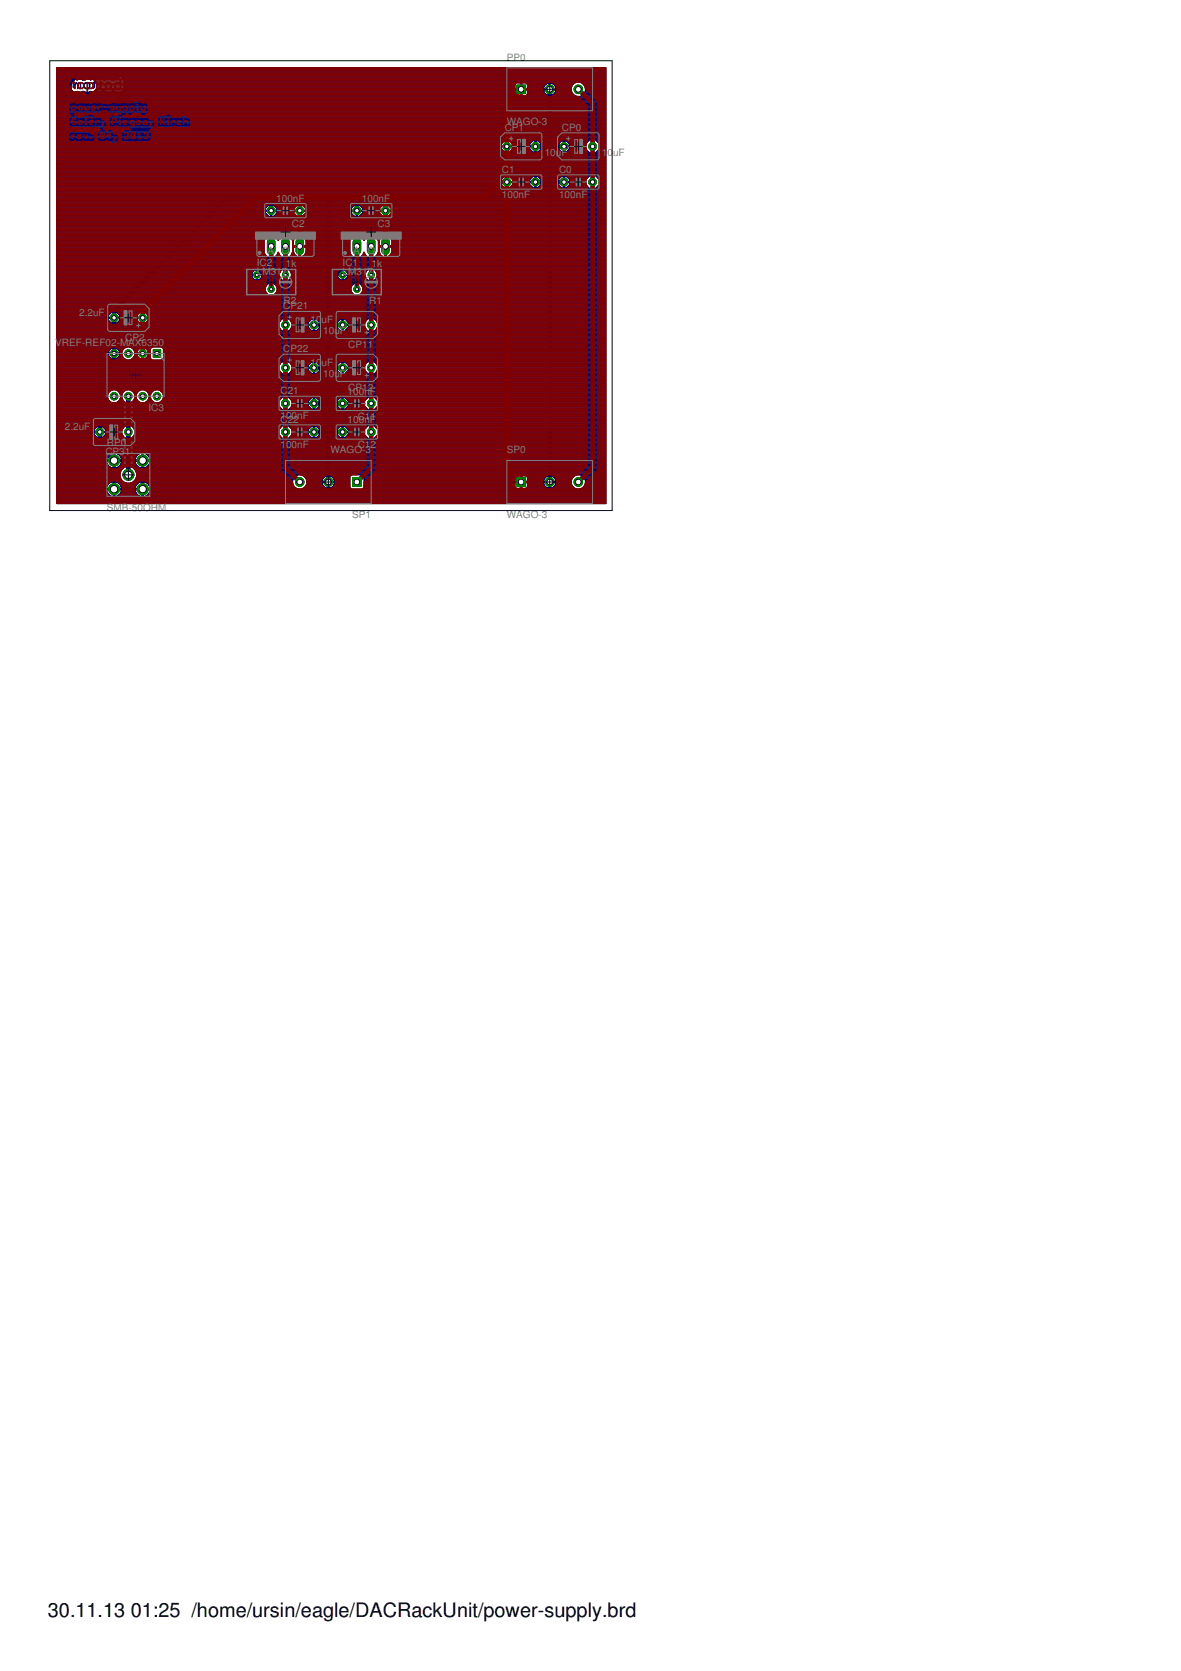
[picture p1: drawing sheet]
<svg xmlns="http://www.w3.org/2000/svg" width="210mm" height="297mm" viewBox="0 0 210 297" stroke-linecap="round" stroke-linejoin="round" font-family="sans-serif">
<defs><g id="words">
<g font-size="3.5">
<text x="8.5" y="287.5">30.11.13</text>
<text x="23.2" y="287.5">01:25 /home/ursin/eagle/DACRackUnit/power-supply.brd</text>
</g>
<g font-size="1.8" fill="#808080">
<text x="90.1" y="10.8">PP0</text>
<text x="89.7" y="23.2">CP1</text>
<text x="90.1" y="22.2">WAGO-3</text>
<text x="99.9" y="23.2">CP0</text>
<text x="96.8" y="27.7">1</text>
<text x="97.8" y="27.7">0uF</text>
<text x="107" y="27.7">1</text>
<text x="108" y="27.7">0</text>
<text x="109" y="27.7">uF</text>
<text x="49.1" y="35.9">100nF</text>
<text x="64.3" y="35.9">100nF</text>
<text x="89.2" y="30.7">C</text>
<text x="89.2" y="35.2">1</text>
<text x="90.2" y="35.2">00nF</text>
<text x="90.5" y="30.7">1</text>
<text x="99.4" y="30.7">C0</text>
<text x="99.4" y="35.2">100nF</text>
<text x="51.9" y="40.4">C2</text>
<text x="67.1" y="40.4">C3</text>
<text x="45.7" y="47.3">IC</text>
<text x="47.4" y="47.3">2</text>
<text x="47.6" y="45.1">A</text>
<text x="50.1" y="45.1">O I</text>
<text x="50.8" y="47.5">1</text>
<text x="51.8" y="47.5">k</text>
<text x="60.9" y="47.3">IC</text>
<text x="62.7" y="47.3">1</text>
<text x="62.8" y="45.1">A</text>
<text x="65.3" y="45.1">O I</text>
<text x="66" y="47.5">1</text>
<text x="67" y="47.5">k</text>
<text x="45.7" y="48.9">LM317</text>
<text x="60.9" y="48.9">LM317</text>
<text x="14.1" y="56.1">2.2uF</text>
<text x="50.4" y="55">CP21</text>
<text x="50.4" y="54.1">R</text>
<text x="51.7" y="54.1">2</text>
<text x="55.2" y="57.4">10</text>
<text x="57.2" y="57.4">uF</text>
<text x="57.5" y="59.4">1</text>
<text x="58.5" y="59.4">0uF</text>
<text x="65.6" y="54.1">R</text>
<text x="66.9" y="54.1">1</text>
<text x="9.8" y="61.6">VREF-REF02</text>
<text x="20.8" y="61.6">-MAX6350</text>
<text x="22.3" y="60.6">CP2</text>
<text x="50.4" y="62.6">CP22</text>
<text x="55.2" y="65">10</text>
<text x="57.2" y="65">uF</text>
<text x="61.9" y="61.8">CP1</text>
<text x="65.4" y="61.8">1</text>
<text x="49.8" y="70.1">C</text>
<text x="51.1" y="70.1">2</text>
<text x="52.1" y="70.1">1</text>
<text x="57.5" y="67">1</text>
<text x="58.5" y="67">0uF</text>
<text x="61.8" y="70.2">100nF</text>
<text x="61.9" y="69.4">CP1</text>
<text x="65.4" y="69.4">2</text>
<text x="11.5" y="76.4">2.2uF</text>
<text x="26.4" y="73">IC3</text>
<text x="49.8" y="75.1">C</text>
<text x="49.8" y="74.5">1</text>
<text x="50.8" y="74.5">0</text>
<text x="51.1" y="75.1">2</text>
<text x="51.8" y="74.5">0nF</text>
<text x="52.1" y="75.1">2</text>
<text x="61.8" y="75.3">100nF</text>
<text x="63.6" y="74.6">C11</text>
<text x="18.7" y="80.9">CP3</text>
<text x="19" y="79.3">RP0</text>
<text x="22.2" y="80.9">1</text>
<text x="49.8" y="79.6">1</text>
<text x="50.8" y="79.6">0</text>
<text x="51.8" y="79.6">0nF</text>
<text x="58.8" y="80.6">WAGO-3</text>
<text x="63.6" y="79.7">C12</text>
<text x="90.1" y="80.6">SP0</text>
<text x="19" y="90.8">SMB-50OHM</text>
<text x="62.6" y="92">SP1</text>
<text x="90.1" y="92">WAGO-3</text>
</g>
</g></defs>
<g fill="#000080" stroke="#000080" stroke-width=".3">
<path d="M21.4 14.2v1.5z"/>
<path d="M20.7 15.7h.7z"/>
<path d="M20.4 15.5l.3 .2z"/>
<path d="M20.4 15v.5z"/>
<path d="M20.4 15l.3-.3z"/>
<path d="M20.7 14.7h.7z"/>
<path d="M19 15.7h.5z"/>
<path d="M18.8 15.5l.2 .2z"/>
<path d="M18.8 15v.5z"/>
<path d="M19 14.7l-.2 .3z"/>
<path d="M19 14.7h.5z"/>
<path d="M19.5 14.7l.3 .3z"/>
<path d="M19.8 15v.5z"/>
<path d="M19.8 15.5l-.3 .2z"/>
<path d="M17.9 14.5v1z"/>
<path d="M17.9 15.5l-.3 .2z"/>
<path d="M17.6 14.7h.5z"/>
<path d="M16.8 14.5v1z"/>
<path d="M16.8 15.5l-.3 .2z"/>
<path d="M16.5 14.7h.5z"/>
<path d="M15.2 15.7h.5z"/>
<path d="M14.9 15.5l.3 .2z"/>
<path d="M14.9 15v.5z"/>
<path d="M14.9 15l.3-.3z"/>
<path d="M15.2 14.7h.5z"/>
<path d="M15.7 14.7l.2 .3z"/>
<path d="M15.9 15v.5z"/>
<path d="M15.9 15.5l-.2 .2z"/>
<path d="M14.3 14.7v1z"/>
<path d="M14.1 14.7h.2z"/>
<path d="M14.1 14.7l-.3 .3z"/>
<path d="M13.8 15v.7z"/>
<path d="M13.6 14.7l.2 .3z"/>
<path d="M13.6 14.7l-.3 .3z"/>
<path d="M13.3 15v.7z"/>
</g>
<g fill="#000080" stroke="#000080" stroke-width=".83">
<path d="M97.7 32.4v53.3z"/>
<path d="M97.7 26v6.4z"/>
<path d="M97.7 15.9v10.1z"/>
<path d="M97.7 26h2.5z"/>
<path d="M95.2 26h2.5z"/>
<path d="M58.4 47.6h1.2z"/>
<path d="M59.6 47.6l1.3 1.3z"/>
<path d="M45.7 48.9l1.2-1.3z"/>
<path d="M46.9 47.6h11.5z"/>
<path d="M17.7 76.8v2.5z"/>
<path d="M17.7 66.7v10.1z"/>
<path d="M17.7 66.7l2.6-2.6z"/>
<path d="M20.3 62.8v1.3z"/>
<path d="M20.3 56.5v6.3z"/>
<path d="M17.7 79.3l2.6 2.6z"/>
<path d="M95.2 32.4h2.5z"/>
<path d="M97.7 32.4h2.5z"/>
<path d="M63.4 36.2v1.2z"/>
<path d="M64.7 34.9l-1.3 1.3z"/>
<path d="M20.3 55.2v1.3z"/>
<path d="M95.2 34.9l2.5-2.5z"/>
<path d="M64.7 34.9h30.5z"/>
<path d="M58.4 47.6v10.2z"/>
<path d="M58.4 57.8v7.6z"/>
<path d="M58.4 65.4v6.3z"/>
<path d="M58.4 71.7v5.1z"/>
<path d="M58.4 76.8v8.9z"/>
<path d="M58.4 57.8h2.5z"/>
<path d="M55.8 57.8h2.6z"/>
<path d="M55.8 65.4h2.6z"/>
<path d="M58.4 65.4h2.5z"/>
<path d="M58.4 71.7h2.5z"/>
<path d="M55.8 71.7h2.6z"/>
<path d="M58.4 76.8h2.5z"/>
<path d="M55.8 76.8h2.6z"/>
<path d="M58.4 36.2v11.4z"/>
<path d="M59.6 34.9l-1.2 1.3z"/>
<path d="M59.6 34.9h5.1z"/>
<path d="M48.2 36.2v1.2z"/>
<path d="M49.5 34.9l-1.3 1.3z"/>
<path d="M49.5 34.9h10.1z"/>
<path d="M40.6 34.9l-20.3 20.3z"/>
<path d="M40.6 34.9h8.9z"/>
<path d="M22.8 70.4v6.4z"/>
<path d="M22.8 76.8v7.6z"/>
</g>
<g fill="#000080" stroke="#000080" stroke-width=".25">
<path d="M10.1 12.1v77.4z"/>
<path d="M10.1 12.1h97.6z"/>
<path d="M107.7 12.1v77.4z"/>
<path d="M10.1 89.5h97.6z"/>
<path d="M55.9 75.8v.9z"/>
<path d="M55.7 76.7h.2z"/>
<path d="M55.7 75.8v.9z"/>
<path d="M55.4 75.8h.3z"/>
<path d="M55.4 75.8l-.6 .6z"/>
<path d="M54.8 76.4v.3z"/>
<path d="M54.8 76.7h.9z"/>
<path d="M55.7 76.7v.2z"/>
<path d="M54.8 76.9h.9z"/>
<path d="M54.8 76.9v.3z"/>
<path d="M54.8 77.2l.6 .6z"/>
<path d="M55.4 77.8h.3z"/>
<path d="M55.7 76.9v.9z"/>
<path d="M55.7 76.9h.2z"/>
<path d="M55.9 76.9v.9z"/>
<path d="M55.9 77.8h.3z"/>
<path d="M56.9 77.2l-.7 .6z"/>
<path d="M56.9 76.9v.3z"/>
<path d="M55.9 76.9h1z"/>
<path d="M55.9 76.7v.2z"/>
<path d="M55.9 76.7h1z"/>
<path d="M56.9 76.4v.3z"/>
<path d="M56.2 75.8l.7 .6z"/>
<path d="M55.9 75.8h.3z"/>
<path d="M51.9 76.3v1z"/>
<path d="M51.2 75.6l.7 .7z"/>
<path d="M50.2 75.6h1z"/>
<path d="M50.2 75.6l-.6 .7z"/>
<path d="M49.6 76.3v1z"/>
<path d="M49.6 77.3l.6 .7z"/>
<path d="M50.2 78h1z"/>
<path d="M51.2 78l.7-.7z"/>
<path d="M55.9 70.7v.9z"/>
<path d="M55.7 71.6h.2z"/>
<path d="M55.7 70.7v.9z"/>
<path d="M55.4 70.7h.3z"/>
<path d="M55.4 70.7l-.6 .6z"/>
<path d="M54.8 71.3v.3z"/>
<path d="M54.8 71.6h.9z"/>
<path d="M55.7 71.6v.2z"/>
<path d="M54.8 71.8h.9z"/>
<path d="M54.8 71.8v.4z"/>
<path d="M54.8 72.2l.6 .6z"/>
<path d="M55.4 72.8h.3z"/>
<path d="M55.7 71.8v1z"/>
<path d="M55.7 71.8h.2z"/>
<path d="M55.9 71.8v1z"/>
<path d="M55.9 72.8h.3z"/>
<path d="M56.2 72.8l.7-.6z"/>
<path d="M56.9 71.8v.4z"/>
<path d="M55.9 71.8h1z"/>
<path d="M55.9 71.6v.2z"/>
<path d="M55.9 71.6h1z"/>
<path d="M56.9 71.3v.3z"/>
<path d="M56.2 70.7l.7 .6z"/>
<path d="M55.9 70.7h.3z"/>
<path d="M51.9 71.2v1z"/>
<path d="M51.2 70.5l.7 .7z"/>
<path d="M50.2 70.5h1z"/>
<path d="M49.6 71.2l.6-.7z"/>
<path d="M49.6 71.2v1z"/>
<path d="M49.6 72.2l.6 .7z"/>
<path d="M50.2 72.9h1z"/>
<path d="M51.2 72.9l.7-.7z"/>
<path d="M61 70.7v.9z"/>
<path d="M60.8 71.6h.2z"/>
<path d="M60.8 70.7v.9z"/>
<path d="M60.5 70.7h.3z"/>
<path d="M60.5 70.7l-.6 .6z"/>
<path d="M59.9 71.3v.3z"/>
<path d="M59.9 71.6h.9z"/>
<path d="M60.8 71.6v.2z"/>
<path d="M59.9 71.8h.9z"/>
<path d="M59.9 71.8v.4z"/>
<path d="M59.9 72.2l.6 .6z"/>
<path d="M60.5 72.8h.3z"/>
<path d="M60.8 71.8v1z"/>
<path d="M60.8 71.8h.2z"/>
<path d="M61 71.8v1z"/>
<path d="M61 72.8h.3z"/>
<path d="M61.3 72.8l.6-.6z"/>
<path d="M61.9 71.8v.4z"/>
<path d="M61 71.8h.9z"/>
<path d="M61 71.6v.2z"/>
<path d="M61 71.6h.9z"/>
<path d="M61.9 71.3v.3z"/>
<path d="M61.3 70.7l.6 .6z"/>
<path d="M61 70.7h.3z"/>
<path d="M67.2 71.2v1z"/>
<path d="M66.5 70.5l.7 .7z"/>
<path d="M65.5 70.5h1z"/>
<path d="M64.8 71.2l.7-.7z"/>
<path d="M64.8 71.2v1z"/>
<path d="M64.8 72.2l.7 .7z"/>
<path d="M65.5 72.9h1z"/>
<path d="M66.5 72.9l.7-.7z"/>
<path d="M106.5 31.9v1z"/>
<path d="M105.8 31.2l.7 .7z"/>
<path d="M104.8 31.2h1z"/>
<path d="M104.8 31.2l-.7 .7z"/>
<path d="M104.1 31.9v1z"/>
<path d="M104.1 32.9l.7 .7z"/>
<path d="M104.8 33.6h1z"/>
<path d="M105.8 33.6l.7-.7z"/>
<path d="M63.5 36.4v1z"/>
<path d="M63.4 37.4h.1z"/>
<path d="M63.4 36.4v1z"/>
<path d="M63 36.4h.4z"/>
<path d="M63 36.4l-.6 .6z"/>
<path d="M62.4 37v.4z"/>
<path d="M62.4 37.4h1z"/>
<path d="M63.4 37.4v.1z"/>
<path d="M62.4 37.5h1z"/>
<path d="M62.4 37.5v.4z"/>
<path d="M62.4 37.9l.6 .6z"/>
<path d="M63 38.5h.4z"/>
<path d="M63.4 37.5v1z"/>
<path d="M63.4 37.5h.1z"/>
<path d="M63.5 37.5v1z"/>
<path d="M63.5 38.5h.4z"/>
<path d="M63.9 38.5l.6-.6z"/>
<path d="M64.5 37.5v.4z"/>
<path d="M63.5 37.5h1z"/>
<path d="M63.5 37.4v.1z"/>
<path d="M63.5 37.4h1z"/>
<path d="M64.5 37v.4z"/>
<path d="M63.9 36.4l.6 .6z"/>
<path d="M63.5 36.4h.4z"/>
<path d="M69.7 37v1z"/>
<path d="M69 36.3l.7 .7z"/>
<path d="M68 36.3h1z"/>
<path d="M68 36.3l-.7 .7z"/>
<path d="M67.3 37v1z"/>
<path d="M67.3 38l.7 .6z"/>
<path d="M68 38.6h1z"/>
<path d="M69 38.6l.7-.6z"/>
<path d="M95.2 31.3v1z"/>
<path d="M95.1 32.3h.1z"/>
<path d="M95.1 31.3v1z"/>
<path d="M94.7 31.3h.4z"/>
<path d="M94.7 31.3l-.6 .6z"/>
<path d="M94.1 31.9v.4z"/>
<path d="M94.1 32.3h1z"/>
<path d="M95.1 32.3v.1z"/>
<path d="M94.1 32.4h1z"/>
<path d="M94.1 32.4v.4z"/>
<path d="M94.1 32.8l.6 .6z"/>
<path d="M94.7 33.4h.4z"/>
<path d="M95.1 32.4v1z"/>
<path d="M95.1 32.4h.1z"/>
<path d="M95.2 32.4v1z"/>
<path d="M95.2 33.4h.4z"/>
<path d="M95.6 33.4l.6-.6z"/>
<path d="M96.2 32.4v.4z"/>
<path d="M95.2 32.4h1z"/>
<path d="M95.2 32.3v.1z"/>
<path d="M95.2 32.3h1z"/>
<path d="M96.2 31.9v.4z"/>
<path d="M95.6 31.3l.6 .6z"/>
<path d="M95.2 31.3h.4z"/>
<path d="M91.3 31.9v1z"/>
<path d="M90.6 31.2l.7 .7z"/>
<path d="M89.6 31.2h1z"/>
<path d="M89.6 31.2l-.7 .7z"/>
<path d="M88.9 31.9v1z"/>
<path d="M88.9 32.9l.7 .7z"/>
<path d="M89.6 33.6h1z"/>
<path d="M90.6 33.6l.7-.7z"/>
<path d="M55.9 56.7v1z"/>
<path d="M55.7 57.7h.2z"/>
<path d="M55.7 56.7v1z"/>
<path d="M55.4 56.7h.3z"/>
<path d="M54.8 57.3l.6-.6z"/>
<path d="M54.8 57.3v.4z"/>
<path d="M54.8 57.7h.9z"/>
<path d="M55.7 57.7v.1z"/>
<path d="M54.8 57.8h.9z"/>
<path d="M54.8 57.8v.4z"/>
<path d="M54.8 58.2l.6 .6z"/>
<path d="M55.4 58.8h.3z"/>
<path d="M55.7 57.8v1z"/>
<path d="M55.7 57.8h.2z"/>
<path d="M55.9 57.8v1z"/>
<path d="M55.9 58.8h.3z"/>
<path d="M56.2 58.8l.7-.6z"/>
<path d="M56.9 57.8v.4z"/>
<path d="M55.9 57.8h1z"/>
<path d="M55.9 57.7v.1z"/>
<path d="M55.9 57.7h1z"/>
<path d="M56.9 57.3v.4z"/>
<path d="M56.2 56.7l.7 .6z"/>
<path d="M55.9 56.7h.3z"/>
<path d="M51.9 57.5v.5z"/>
<path d="M51.8 57.1l.1 .4z"/>
<path d="M51.4 56.7l.4 .4z"/>
<path d="M51 56.6l.4 .1z"/>
<path d="M50.5 56.6h.5z"/>
<path d="M50.1 56.7l.4-.1z"/>
<path d="M50.1 56.7l-.4 .4z"/>
<path d="M49.7 57.1l-.1 .4z"/>
<path d="M49.6 57.5v.5z"/>
<path d="M49.6 58l.1 .4z"/>
<path d="M49.7 58.4l.4 .4z"/>
<path d="M50.1 58.8l.4 .1z"/>
<path d="M50.5 58.9h.5z"/>
<path d="M51 58.9l.4-.1z"/>
<path d="M51.4 58.8l.4-.4z"/>
<path d="M51.9 58l-.1 .4z"/>
<path d="M61 56.7v1z"/>
<path d="M60.8 57.7h.2z"/>
<path d="M60.8 56.7v1z"/>
<path d="M60.5 56.7h.3z"/>
<path d="M60.5 56.7l-.6 .6z"/>
<path d="M59.9 57.3v.4z"/>
<path d="M59.9 57.7h.9z"/>
<path d="M60.8 57.7v.1z"/>
<path d="M59.9 57.8h.9z"/>
<path d="M59.9 57.8v.4z"/>
<path d="M59.9 58.2l.6 .6z"/>
<path d="M60.5 58.8h.3z"/>
<path d="M60.8 57.8v1z"/>
<path d="M60.8 57.8h.2z"/>
<path d="M61 57.8v1z"/>
<path d="M61 58.8h.3z"/>
<path d="M61.3 58.8l.6-.6z"/>
<path d="M61.9 57.8v.4z"/>
<path d="M61 57.8h.9z"/>
<path d="M61 57.7v.1z"/>
<path d="M61 57.7h.9z"/>
<path d="M61.9 57.3v.4z"/>
<path d="M61.3 56.7l.6 .6z"/>
<path d="M61 56.7h.3z"/>
<path d="M67.2 57.5v.5z"/>
<path d="M67 57.1l.2 .4z"/>
<path d="M66.7 56.7l.3 .4z"/>
<path d="M66.2 56.6l.5 .1z"/>
<path d="M65.7 56.6h.5z"/>
<path d="M65.3 56.7l.4-.1z"/>
<path d="M65.3 56.7l-.3 .4z"/>
<path d="M65 57.1l-.2 .4z"/>
<path d="M64.8 57.5v.5z"/>
<path d="M64.8 58l.2 .4z"/>
<path d="M65 58.4l.3 .4z"/>
<path d="M65.3 58.8l.4 .1z"/>
<path d="M65.7 58.9h.5z"/>
<path d="M66.2 58.9l.5-.1z"/>
<path d="M67 58.4l-.3 .4z"/>
<path d="M67.2 58l-.2 .4z"/>
<path d="M95.2 25v.9z"/>
<path d="M95.1 25.9h.1z"/>
<path d="M95.1 25v.9z"/>
<path d="M94.7 25h.4z"/>
<path d="M94.7 25l-.6 .6z"/>
<path d="M94.1 25.6v.3z"/>
<path d="M94.1 25.9h1z"/>
<path d="M95.1 25.9v.2z"/>
<path d="M94.1 26.1h1z"/>
<path d="M94.1 26.1v.4z"/>
<path d="M94.1 26.5l.6 .6z"/>
<path d="M94.7 27.1h.4z"/>
<path d="M95.1 26.1v1z"/>
<path d="M95.1 26.1h.1z"/>
<path d="M95.2 26.1v1z"/>
<path d="M95.2 27.1h.4z"/>
<path d="M95.6 27.1l.6-.6z"/>
<path d="M96.2 26.1v.4z"/>
<path d="M95.2 26.1h1z"/>
<path d="M95.2 25.9v.2z"/>
<path d="M95.2 25.9h1z"/>
<path d="M96.2 25.6v.3z"/>
<path d="M95.6 25l.6 .6z"/>
<path d="M95.2 25h.4z"/>
<path d="M91.3 25.8v.5z"/>
<path d="M91.1 25.4l.2 .4z"/>
<path d="M90.8 25l.3 .4z"/>
<path d="M90.3 24.8l.5 .2z"/>
<path d="M89.9 24.8h.4z"/>
<path d="M89.4 25l.5-.2z"/>
<path d="M89.4 25l-.3 .4z"/>
<path d="M89.1 25.4l-.2 .4z"/>
<path d="M88.9 25.8v.5z"/>
<path d="M88.9 26.3l.2 .4z"/>
<path d="M89.1 26.7l.3 .3z"/>
<path d="M89.4 27l.5 .2z"/>
<path d="M89.9 27.2h.4z"/>
<path d="M90.3 27.2l.5-.2z"/>
<path d="M90.8 27l.3-.3z"/>
<path d="M91.3 26.3l-.2 .4z"/>
<path d="M106.5 25.5v1z"/>
<path d="M105.8 24.8l.7 .7z"/>
<path d="M104.8 24.8h1z"/>
<path d="M104.8 24.8l-.7 .7z"/>
<path d="M104.1 25.5v1z"/>
<path d="M104.1 26.5l.7 .7z"/>
<path d="M104.8 27.2h1z"/>
<path d="M105.8 27.2l.7-.7z"/>
<path d="M45.6 48.9v.9z"/>
<path d="M45.7 48.9v.9z"/>
<path d="M45.8 49.8h.1z"/>
<path d="M45.9 49.8l.2-.1z"/>
<path d="M46.1 49.7l.1-.1z"/>
<path d="M46.2 49.6l.2-.1z"/>
<path d="M46.5 49.3l-.1 .2z"/>
<path d="M46.6 49.1l-.1 .2z"/>
<path d="M46.6 49v.1z"/>
<path d="M45.7 48.9h.9z"/>
<path d="M46.6 48.6v.2z"/>
<path d="M46.5 48.4l.1 .2z"/>
<path d="M46.4 48.3l.1 .1z"/>
<path d="M46.2 48.2l.2 .1z"/>
<path d="M46.1 48l.1 .2z"/>
<path d="M45.9 48h.2z"/>
<path d="M45.8 47.9l.1 .1z"/>
<path d="M45.7 47.9v1z"/>
<path d="M45.6 47.9v1z"/>
<path d="M45.4 48l.2-.1z"/>
<path d="M45.2 48h.2z"/>
<path d="M45.1 48.2l.1-.2z"/>
<path d="M45.1 48.2l-.2 .1z"/>
<path d="M44.9 48.3l-.1 .1z"/>
<path d="M44.8 48.4l-.1 .2z"/>
<path d="M44.7 48.6v.2z"/>
<path d="M44.7 48.9h.9z"/>
<path d="M44.7 49v.1z"/>
<path d="M44.7 49.1l.1 .2z"/>
<path d="M44.8 49.3l.1 .2z"/>
<path d="M44.9 49.5l.2 .1z"/>
<path d="M45.1 49.6l.1 .1z"/>
<path d="M45.2 49.7l.2 .1z"/>
<path d="M45.4 49.8h.2z"/>
<path d="M49.3 51.2v.4z"/>
<path d="M49.1 50.8l.2 .4z"/>
<path d="M48.8 50.5l.3 .3z"/>
<path d="M48.4 50.3l.4 .2z"/>
<path d="M48 50.3h.4z"/>
<path d="M47.6 50.5l.4-.2z"/>
<path d="M47.3 50.8l.3-.3z"/>
<path d="M47.3 50.8l-.2 .4z"/>
<path d="M47.1 51.2v.4z"/>
<path d="M47.1 51.6l.2 .4z"/>
<path d="M47.3 52l.3 .3z"/>
<path d="M47.6 52.3l.4 .2z"/>
<path d="M48 52.5h.4z"/>
<path d="M48.4 52.5l.4-.2z"/>
<path d="M48.8 52.3l.3-.3z"/>
<path d="M49.3 51.6l-.2 .4z"/>
<path d="M51.8 48.7v.4z"/>
<path d="M51.7 48.3l.1 .4z"/>
<path d="M51.3 47.9l.4 .4z"/>
<path d="M50.9 47.8l.4 .1z"/>
<path d="M50.5 47.8h.4z"/>
<path d="M50.1 47.9l.4-.1z"/>
<path d="M50.1 47.9l-.3 .4z"/>
<path d="M49.8 48.3l-.2 .4z"/>
<path d="M49.6 48.7v.4z"/>
<path d="M49.6 49.1l.2 .4z"/>
<path d="M49.8 49.5l.3 .3z"/>
<path d="M50.1 49.8l.4 .2z"/>
<path d="M50.5 50h.4z"/>
<path d="M50.9 50l.4-.2z"/>
<path d="M51.3 49.8l.4-.3z"/>
<path d="M51.8 49.1l-.1 .4z"/>
<path d="M97.8 14.7v1z"/>
<path d="M97.6 15.7h.2z"/>
<path d="M97.6 14.7v1z"/>
<path d="M97.4 14.8l.2-.1z"/>
<path d="M97.3 14.8h.1z"/>
<path d="M97.1 14.9l.2-.1z"/>
<path d="M97 15l.1-.1z"/>
<path d="M97 15l-.2 .1z"/>
<path d="M96.8 15.1l-.1 .2z"/>
<path d="M96.7 15.3l-.1 .1z"/>
<path d="M96.6 15.4v.2z"/>
<path d="M96.6 15.6v.1z"/>
<path d="M96.6 15.7h1z"/>
<path d="M97.6 15.7v.3z"/>
<path d="M96.6 16h1z"/>
<path d="M96.6 16v.1z"/>
<path d="M96.6 16.1v.2z"/>
<path d="M96.6 16.3l.1 .2z"/>
<path d="M96.7 16.5l.1 .1z"/>
<path d="M96.8 16.6l.2 .1z"/>
<path d="M97 16.7l.1 .1z"/>
<path d="M97.1 16.8l.2 .1z"/>
<path d="M97.3 16.9l.1 .1z"/>
<path d="M97.4 17h.2z"/>
<path d="M97.6 16v1z"/>
<path d="M97.6 16h.2z"/>
<path d="M97.8 16v1z"/>
<path d="M97.8 17h.2z"/>
<path d="M98 17l.1-.1z"/>
<path d="M98.1 16.9l.2-.1z"/>
<path d="M98.3 16.8l.1-.1z"/>
<path d="M98.4 16.7l.2-.1z"/>
<path d="M98.7 16.5l-.1 .1z"/>
<path d="M98.8 16.3l-.1 .2z"/>
<path d="M98.8 16.1v.2z"/>
<path d="M98.8 16v.1z"/>
<path d="M97.8 16h1z"/>
<path d="M97.8 15.7v.3z"/>
<path d="M97.8 15.7h1z"/>
<path d="M98.8 15.6v.1z"/>
<path d="M98.8 15.4v.2z"/>
<path d="M98.7 15.3l.1 .1z"/>
<path d="M98.6 15.1l.1 .2z"/>
<path d="M98.4 15l.2 .1z"/>
<path d="M98.3 14.9l.1 .1z"/>
<path d="M98.1 14.8l.2 .1z"/>
<path d="M98 14.8h.1z"/>
<path d="M97.8 14.7l.2 .1z"/>
<path d="M54.6 85.4v.5z"/>
<path d="M54.4 85l.2 .4z"/>
<path d="M54 84.6l.4 .4z"/>
<path d="M53.5 84.4l.5 .2z"/>
<path d="M53 84.4h.5z"/>
<path d="M52.6 84.6l.4-.2z"/>
<path d="M52.2 85l.4-.4z"/>
<path d="M52.2 85l-.2 .4z"/>
<path d="M52 85.4v.5z"/>
<path d="M52 85.9l.2 .5z"/>
<path d="M52.2 86.4l.4 .4z"/>
<path d="M52.6 86.8l.4 .2z"/>
<path d="M53 87h.5z"/>
<path d="M53.5 87l.5-.2z"/>
<path d="M54 86.8l.4-.4z"/>
<path d="M54.6 85.9l-.2 .5z"/>
<path d="M64.7 84.7v2z"/>
<path d="M64.4 84.4l.3 .3z"/>
<path d="M62.5 84.4h1.9z"/>
<path d="M62.5 84.4l-.4 .3z"/>
<path d="M62.1 84.7v2z"/>
<path d="M62.1 86.7l.4 .3z"/>
<path d="M62.5 87h1.9z"/>
<path d="M64.4 87l.3-.3z"/>
<path d="M97.8 84.6v1z"/>
<path d="M97.6 85.6h.2z"/>
<path d="M97.6 84.6v1z"/>
<path d="M97.4 84.6h.2z"/>
<path d="M97.3 84.6h.1z"/>
<path d="M97.1 84.7l.2-.1z"/>
<path d="M97 84.8l.1-.1z"/>
<path d="M97 84.8l-.2 .1z"/>
<path d="M96.8 84.9l-.1 .2z"/>
<path d="M96.7 85.1l-.1 .2z"/>
<path d="M96.6 85.3v.1z"/>
<path d="M96.6 85.4v.2z"/>
<path d="M96.6 85.6h1z"/>
<path d="M97.6 85.6v.2z"/>
<path d="M96.6 85.8h1z"/>
<path d="M96.6 85.8v.2z"/>
<path d="M96.6 86v.1z"/>
<path d="M96.6 86.1l.1 .2z"/>
<path d="M96.7 86.3l.1 .1z"/>
<path d="M96.8 86.4l.2 .1z"/>
<path d="M97 86.5l.1 .2z"/>
<path d="M97.1 86.7h.2z"/>
<path d="M97.3 86.7l.1 .1z"/>
<path d="M97.4 86.8h.2z"/>
<path d="M97.6 85.8v1z"/>
<path d="M97.6 85.8h.2z"/>
<path d="M97.8 85.8v1z"/>
<path d="M97.8 86.8h.2z"/>
<path d="M98 86.8l.1-.1z"/>
<path d="M98.1 86.7h.2z"/>
<path d="M98.3 86.7l.1-.2z"/>
<path d="M98.4 86.5l.2-.1z"/>
<path d="M98.7 86.3l-.1 .1z"/>
<path d="M98.8 86.1l-.1 .2z"/>
<path d="M98.8 86v.1z"/>
<path d="M98.8 85.8v.2z"/>
<path d="M97.8 85.8h1z"/>
<path d="M97.8 85.6v.2z"/>
<path d="M97.8 85.6h1z"/>
<path d="M98.8 85.4v.2z"/>
<path d="M98.8 85.3v.1z"/>
<path d="M98.7 85.1l.1 .2z"/>
<path d="M98.6 84.9l.1 .2z"/>
<path d="M98.4 84.8l.2 .1z"/>
<path d="M98.3 84.7l.1 .1z"/>
<path d="M98.1 84.6l.2 .1z"/>
<path d="M98 84.6h.1z"/>
<path d="M97.8 84.6h.2z"/>
<path d="M24.3 84.1v.6z"/>
<path d="M24.1 83.6l.2 .5z"/>
<path d="M23.7 83.2l.4 .4z"/>
<path d="M23.7 77.6v5.6z"/>
<path d="M23.8 77.5l-.1 .1z"/>
<path d="M24 77l-.2 .5z"/>
<path d="M24 76.6v.4z"/>
<path d="M23.8 76.1l.2 .5z"/>
<path d="M23.7 76.1h.1z"/>
<path d="M23.7 71.2v4.9z"/>
<path d="M23.7 71.2l.1-.1z"/>
<path d="M24 70.7l-.2 .4z"/>
<path d="M24 70.2v.5z"/>
<path d="M23.8 69.8l.2 .4z"/>
<path d="M23.5 69.4l.3 .4z"/>
<path d="M23.1 69.3l.4 .1z"/>
<path d="M22.6 69.3h.5z"/>
<path d="M22.1 69.4l.5-.1z"/>
<path d="M22.1 69.4l-.3 .4z"/>
<path d="M21.8 69.8l-.2 .4z"/>
<path d="M21.6 70.2v.5z"/>
<path d="M21.6 70.7l.2 .4z"/>
<path d="M21.8 71.1l.1 .1z"/>
<path d="M21.9 71.2v4.9z"/>
<path d="M21.9 76.1h-.1z"/>
<path d="M21.8 76.1l-.2 .5z"/>
<path d="M21.6 76.6v.4z"/>
<path d="M21.6 77l.2 .5z"/>
<path d="M21.8 77.5l.1 .1z"/>
<path d="M21.9 77.6v5.6z"/>
<path d="M21.9 83.2l-.4 .4z"/>
<path d="M21.5 83.6l-.2 .5z"/>
<path d="M21.3 84.1v.6z"/>
<path d="M21.3 84.7l.2 .6z"/>
<path d="M21.5 85.3l.4 .4z"/>
<path d="M21.9 85.7l.6 .2z"/>
<path d="M22.5 85.9h.6z"/>
<path d="M23.1 85.9l.6-.2z"/>
<path d="M23.7 85.7l.4-.4z"/>
<path d="M24.3 84.7l-.2 .6z"/>
<path d="M29.1 70.2v.5z"/>
<path d="M28.9 69.8l.2 .4z"/>
<path d="M28.6 69.4l.3 .4z"/>
<path d="M28.1 69.3l.5 .1z"/>
<path d="M27.6 69.3h.5z"/>
<path d="M27.2 69.4l.4-.1z"/>
<path d="M27.2 69.4l-.3 .4z"/>
<path d="M26.9 69.8l-.2 .4z"/>
<path d="M26.7 70.2v.5z"/>
<path d="M26.7 70.7l.2 .4z"/>
<path d="M26.9 71.1l.3 .4z"/>
<path d="M27.2 71.5l.4 .1z"/>
<path d="M27.6 71.6h.5z"/>
<path d="M28.1 71.6l.5-.1z"/>
<path d="M28.9 71.1l-.3 .4z"/>
<path d="M29.1 70.7l-.2 .4z"/>
<path d="M26.5 70.2v.5z"/>
<path d="M26.4 69.8l.1 .4z"/>
<path d="M26 69.4l.4 .4z"/>
<path d="M25.6 69.3l.4 .1z"/>
<path d="M25.1 69.3h.5z"/>
<path d="M24.7 69.4l.4-.1z"/>
<path d="M24.7 69.4l-.4 .4z"/>
<path d="M24.3 69.8l-.1 .4z"/>
<path d="M24.2 70.2v.5z"/>
<path d="M24.2 70.7l.1 .4z"/>
<path d="M24.3 71.1l.4 .4z"/>
<path d="M24.7 71.5l.4 .1z"/>
<path d="M25.1 71.6h.5z"/>
<path d="M25.6 71.6l.4-.1z"/>
<path d="M26.4 71.1l-.4 .4z"/>
<path d="M26.5 70.7l-.1 .4z"/>
<path d="M21.5 70.2v.5z"/>
<path d="M21.3 69.8l.2 .4z"/>
<path d="M21 69.4l.3 .4z"/>
<path d="M20.5 69.3l.5 .1z"/>
<path d="M20 69.3h.5z"/>
<path d="M19.6 69.4l.4-.1z"/>
<path d="M19.6 69.4l-.3 .4z"/>
<path d="M19.3 69.8l-.2 .4z"/>
<path d="M19.1 70.2v.5z"/>
<path d="M19.1 70.7l.2 .4z"/>
<path d="M19.3 71.1l.3 .4z"/>
<path d="M19.6 71.5l.4 .1z"/>
<path d="M20 71.6h.5z"/>
<path d="M20.5 71.6l.5-.1z"/>
<path d="M21.3 71.1l-.3 .4z"/>
<path d="M21.5 70.7l-.2 .4z"/>
<path d="M26.7 62v1.7z"/>
<path d="M26.7 63.7l.3 .3z"/>
<path d="M27 64h1.8z"/>
<path d="M29.1 63.7l-.3 .3z"/>
<path d="M29.1 62v1.7z"/>
<path d="M28.8 61.7l.3 .3z"/>
<path d="M27 61.7h1.8z"/>
<path d="M26.7 62l.3-.3z"/>
<path d="M26.5 62.6v.5z"/>
<path d="M26.4 62.2l.1 .4z"/>
<path d="M26 61.8l.4 .4z"/>
<path d="M25.6 61.7l.4 .1z"/>
<path d="M25.1 61.7h.5z"/>
<path d="M24.7 61.8l.4-.1z"/>
<path d="M24.7 61.8l-.4 .4z"/>
<path d="M24.3 62.2l-.1 .4z"/>
<path d="M24.2 62.6v.5z"/>
<path d="M24.2 63.1l.1 .4z"/>
<path d="M24.3 63.5l.4 .3z"/>
<path d="M24.7 63.8l.4 .2z"/>
<path d="M25.1 64h.5z"/>
<path d="M25.6 64l.4-.2z"/>
<path d="M26 63.8l.4-.3z"/>
<path d="M26.5 63.1l-.1 .4z"/>
<path d="M24 62.6v.5z"/>
<path d="M23.8 62.2l.2 .4z"/>
<path d="M23.5 61.8l.3 .4z"/>
<path d="M23.1 61.7l.4 .1z"/>
<path d="M22.6 61.7h.5z"/>
<path d="M22.1 61.8l.5-.1z"/>
<path d="M22.1 61.8l-.3 .4z"/>
<path d="M21.8 62.2l-.2 .4z"/>
<path d="M21.6 62.6v.5z"/>
<path d="M21.6 63.1l.2 .4z"/>
<path d="M21.8 63.5l.3 .3z"/>
<path d="M22.1 63.8l.5 .2z"/>
<path d="M22.6 64h.5z"/>
<path d="M23.1 64l.4-.2z"/>
<path d="M23.5 63.8l.3-.3z"/>
<path d="M24 63.1l-.2 .4z"/>
<path d="M22 13.8l.1 .3z"/>
<path d="M21.8 13.7l.2 .1z"/>
<path d="M21.5 13.6l.3 .1z"/>
<path d="M21.3 13.6h.2z"/>
<path d="M21 13.7l.3-.1z"/>
<path d="M21 13.7l-.2 .1z"/>
<path d="M20.8 13.8l-.1 .3z"/>
<path d="M20.5 14.1h.2z"/>
<path d="M20.3 14.2l.2-.1z"/>
<path d="M20.3 14.2l-.2 .2z"/>
<path d="M19.9 14.2l.2 .2z"/>
<path d="M19.6 14.1l.3 .1z"/>
<path d="M19.4 14.1h.2z"/>
<path d="M18.9 14.1h.5z"/>
<path d="M18.6 14.2l.3-.1z"/>
<path d="M18.3 13.9l.2 .2z"/>
<path d="M18 13.8l.3 .1z"/>
<path d="M17.7 13.8h.3z"/>
<path d="M17.5 13.9l.2-.1z"/>
<path d="M17.5 13.9l-.2 .2z"/>
<path d="M17.2 13.9l.1 .2z"/>
<path d="M16.9 13.8l.3 .1z"/>
<path d="M16.7 13.8h.2z"/>
<path d="M16.4 13.9l.3-.1z"/>
<path d="M16.4 13.9l-.2 .2z"/>
<path d="M15.8 14.1l.3 .1z"/>
<path d="M15.6 14.1h.2z"/>
<path d="M15.1 14.1h.5z"/>
<path d="M14.8 14.2l.3-.1z"/>
<path d="M14.7 14.2h.1z"/>
<path d="M14.4 14.1l.3 .1z"/>
<path d="M14.2 14.1h.2z"/>
<path d="M13.9 14.1h.3z"/>
<path d="M13.8 14.1h.1z"/>
<path d="M13.7 14.1h.1z"/>
<path d="M13.4 14.1h.3z"/>
<path d="M13.2 14.2l.2-.1z"/>
<path d="M13.2 14.2l-.2 .2z"/>
<path d="M13 14.4h-.1z"/>
<path d="M12.9 14.4l-.2 .2z"/>
<path d="M12.7 14.6l-.1 .2z"/>
<path d="M12.6 14.8v1.1z"/>
<path d="M12.6 15.9l.1 .2z"/>
<path d="M12.7 16.1l.2 .2z"/>
<path d="M12.9 16.3l.3 .1z"/>
<path d="M13.2 16.4h.2z"/>
<path d="M13.4 16.4h.2z"/>
<path d="M13.6 16.4h.1z"/>
<path d="M13.7 16.4h.2z"/>
<path d="M13.9 16.4h.2z"/>
<path d="M14.1 16.4h.1z"/>
<path d="M14.2 16.4h.2z"/>
<path d="M14.4 16.4l.3-.1z"/>
<path d="M14.7 16.3l.1-.1z"/>
<path d="M14.8 16.2v.1z"/>
<path d="M14.8 16.3h.1z"/>
<path d="M14.9 16.3l.2 .1z"/>
<path d="M15.1 16.4h.2z"/>
<path d="M15.3 16.4h.3z"/>
<path d="M15.6 16.4h.2z"/>
<path d="M15.8 16.4l.3-.1z"/>
<path d="M16.1 16.3l.3 .1z"/>
<path d="M16.4 16.4h.3z"/>
<path d="M16.7 16.4l.2-.1z"/>
<path d="M16.9 16.3l.2-.2z"/>
<path d="M17.1 16.1l.2 .2z"/>
<path d="M17.3 16.3l.2 .1z"/>
<path d="M17.5 16.4h.3z"/>
<path d="M17.8 16.4l.2-.1z"/>
<path d="M18 16.3l.3-.3z"/>
<path d="M18.3 16l.3 .3z"/>
<path d="M18.6 16.3h.1z"/>
<path d="M18.7 16.3l.2 .1z"/>
<path d="M18.9 16.4h.3z"/>
<path d="M19.2 16.4h.2z"/>
<path d="M19.4 16.4h.2z"/>
<path d="M19.6 16.4l.3-.1z"/>
<path d="M19.9 16.3l.2-.2z"/>
<path d="M20.1 16.1l.2 .2z"/>
<path d="M20.3 16.3h.1z"/>
<path d="M20.4 16.3l.1 .1z"/>
<path d="M20.5 16.4h.3z"/>
<path d="M20.8 16.4h.7z"/>
<path d="M21.5 16.4l.3-.1z"/>
<path d="M21.8 16.3l.2-.2z"/>
<path d="M22.1 15.9l-.1 .2z"/>
<path d="M22.1 15.6v.3z"/>
<path d="M22.1 14.9v.7z"/>
<path d="M22.1 14.6v.3z"/>
<path d="M22.1 14.1v.5z"/>
<path d="M20.3 61.8v1z"/>
<path d="M20.2 62.8h.1z"/>
<path d="M20.2 61.8v1z"/>
<path d="M20 61.8h.2z"/>
<path d="M19.9 61.9l.1-.1z"/>
<path d="M19.7 62l.2-.1z"/>
<path d="M19.6 62h.1z"/>
<path d="M19.6 62l-.1 .2z"/>
<path d="M19.5 62.2l-.1 .1z"/>
<path d="M19.4 62.3l-.1 .1z"/>
<path d="M19.3 62.4v.2z"/>
<path d="M19.3 62.6l-.1 .2z"/>
<path d="M19.2 62.8h1z"/>
<path d="M20.2 62.8v.1z"/>
<path d="M19.2 62.9h1z"/>
<path d="M19.2 62.9l.1 .2z"/>
<path d="M19.3 63.1v.1z"/>
<path d="M19.3 63.2l.1 .2z"/>
<path d="M19.4 63.4l.1 .1z"/>
<path d="M19.5 63.5l.1 .1z"/>
<path d="M19.6 63.6l.1 .1z"/>
<path d="M19.7 63.7l.2 .1z"/>
<path d="M19.9 63.8h.1z"/>
<path d="M20 63.8l.2 .1z"/>
<path d="M20.2 62.9v1z"/>
<path d="M20.2 62.9h.1z"/>
<path d="M20.3 62.9v1z"/>
<path d="M20.4 63.9l.1-.1z"/>
<path d="M20.5 63.8h.2z"/>
<path d="M20.7 63.8l.1-.1z"/>
<path d="M20.8 63.7l.2-.1z"/>
<path d="M21 63.6l.1-.1z"/>
<path d="M21.2 63.4l-.1 .1z"/>
<path d="M21.2 63.2v.2z"/>
<path d="M21.3 63.1l-.1 .1z"/>
<path d="M21.3 62.9v.2z"/>
<path d="M20.3 62.9h1z"/>
<path d="M20.3 62.8v.1z"/>
<path d="M20.3 62.8h1z"/>
<path d="M21.3 62.6v.2z"/>
<path d="M21.2 62.4l.1 .2z"/>
<path d="M21.2 62.3v.1z"/>
<path d="M21.1 62.2l.1 .1z"/>
<path d="M21 62l.1 .2z"/>
<path d="M20.8 62h.2z"/>
<path d="M20.7 61.9l.1 .1z"/>
<path d="M20.5 61.8l.2 .1z"/>
<path d="M20.4 61.8h.1z"/>
<path d="M20.4 80.5v1.2z"/>
<path d="M20.2 81.7h.2z"/>
<path d="M20.2 80.5v1.2z"/>
<path d="M20 80.6l.2-.1z"/>
<path d="M19.7 80.6h.3z"/>
<path d="M19.6 80.7l.1-.1z"/>
<path d="M19.4 80.8l.2-.1z"/>
<path d="M19.4 80.8l-.2 .2z"/>
<path d="M19.2 81l-.1 .2z"/>
<path d="M19.1 81.2l-.1 .2z"/>
<path d="M19 81.4l-.1 .2z"/>
<path d="M18.9 81.6v.1z"/>
<path d="M18.9 81.7h1.3z"/>
<path d="M20.2 81.7v.3z"/>
<path d="M18.9 82h1.3z"/>
<path d="M18.9 82v.2z"/>
<path d="M18.9 82.2l.1 .2z"/>
<path d="M19 82.4l.1 .2z"/>
<path d="M19.1 82.6l.1 .2z"/>
<path d="M19.2 82.8l.2 .1z"/>
<path d="M19.4 82.9l.2 .1z"/>
<path d="M19.6 83l.1 .1z"/>
<path d="M19.7 83.1l.3 .1z"/>
<path d="M20 83.2h.2z"/>
<path d="M20.2 82v1.2z"/>
<path d="M20.2 82h.2z"/>
<path d="M20.4 82v1.2z"/>
<path d="M20.4 83.2h.2z"/>
<path d="M20.6 83.2l.2-.1z"/>
<path d="M20.8 83.1l.2-.1z"/>
<path d="M21 83l.1-.1z"/>
<path d="M21.1 82.9l.2-.1z"/>
<path d="M21.4 82.6l-.1 .2z"/>
<path d="M21.5 82.4l-.1 .2z"/>
<path d="M21.6 82.2l-.1 .2z"/>
<path d="M21.6 82v.2z"/>
<path d="M20.4 82h1.2z"/>
<path d="M20.4 81.7v.3z"/>
<path d="M20.4 81.7h1.2z"/>
<path d="M21.6 81.6v.1z"/>
<path d="M21.5 81.4l.1 .2z"/>
<path d="M21.4 81.2l.1 .2z"/>
<path d="M21.3 81l.1 .2z"/>
<path d="M21.1 80.8l.2 .2z"/>
<path d="M21 80.7l.1 .1z"/>
<path d="M20.8 80.6l.2 .1z"/>
<path d="M20.6 80.6h.2z"/>
<path d="M20.4 80.5l.2 .1z"/>
<path d="M20.4 85.6v1.2z"/>
<path d="M20.2 86.8h.2z"/>
<path d="M20.2 85.6v1.2z"/>
<path d="M20 85.6h.2z"/>
<path d="M19.7 85.7l.3-.1z"/>
<path d="M19.6 85.8l.1-.1z"/>
<path d="M19.4 85.9l.2-.1z"/>
<path d="M19.4 85.9l-.2 .2z"/>
<path d="M19.2 86.1l-.1 .2z"/>
<path d="M19.1 86.3l-.1 .1z"/>
<path d="M19 86.4l-.1 .2z"/>
<path d="M18.9 86.6v.2z"/>
<path d="M18.9 86.8h1.3z"/>
<path d="M20.2 86.8v.3z"/>
<path d="M18.9 87.1h1.3z"/>
<path d="M18.9 87.1v.2z"/>
<path d="M18.9 87.3l.1 .2z"/>
<path d="M19 87.5l.1 .2z"/>
<path d="M19.1 87.7l.1 .1z"/>
<path d="M19.2 87.8l.2 .2z"/>
<path d="M19.4 88l.2 .1z"/>
<path d="M19.6 88.1l.1 .1z"/>
<path d="M19.7 88.2l.3 .1z"/>
<path d="M20 88.3h.2z"/>
<path d="M20.2 87.1v1.2z"/>
<path d="M20.2 87.1h.2z"/>
<path d="M20.4 87.1v1.2z"/>
<path d="M20.4 88.3h.2z"/>
<path d="M20.6 88.3l.2-.1z"/>
<path d="M20.8 88.2l.2-.1z"/>
<path d="M21 88.1l.1-.1z"/>
<path d="M21.1 88l.2-.2z"/>
<path d="M21.4 87.7l-.1 .1z"/>
<path d="M21.5 87.5l-.1 .2z"/>
<path d="M21.6 87.3l-.1 .2z"/>
<path d="M21.6 87.1v.2z"/>
<path d="M20.4 87.1h1.2z"/>
<path d="M20.4 86.8v.3z"/>
<path d="M20.4 86.8h1.2z"/>
<path d="M21.6 86.6v.2z"/>
<path d="M21.5 86.4l.1 .2z"/>
<path d="M21.4 86.3l.1 .1z"/>
<path d="M21.3 86.1l.1 .2z"/>
<path d="M21.1 85.9l.2 .2z"/>
<path d="M21 85.8l.1 .1z"/>
<path d="M20.8 85.7l.2 .1z"/>
<path d="M20.6 85.6l.2 .1z"/>
<path d="M20.4 85.6h.2z"/>
<path d="M25.5 85.6v1.2z"/>
<path d="M25.2 86.8h.3z"/>
<path d="M25.2 85.6v1.2z"/>
<path d="M25 85.6h.2z"/>
<path d="M24.8 85.7l.2-.1z"/>
<path d="M24.6 85.8l.2-.1z"/>
<path d="M24.5 85.9l.1-.1z"/>
<path d="M24.5 85.9l-.2 .2z"/>
<path d="M24.3 86.1l-.1 .2z"/>
<path d="M24.2 86.3l-.1 .1z"/>
<path d="M24.1 86.4l-.1 .2z"/>
<path d="M24 86.6v.2z"/>
<path d="M24 86.8h1.2z"/>
<path d="M25.2 86.8v.3z"/>
<path d="M24 87.1h1.2z"/>
<path d="M24 87.1v.2z"/>
<path d="M24 87.3l.1 .2z"/>
<path d="M24.1 87.5l.1 .2z"/>
<path d="M24.2 87.7l.1 .1z"/>
<path d="M24.3 87.8l.2 .2z"/>
<path d="M24.5 88l.1 .1z"/>
<path d="M24.6 88.1l.2 .1z"/>
<path d="M24.8 88.2l.2 .1z"/>
<path d="M25 88.3h.2z"/>
<path d="M25.2 87.1v1.2z"/>
<path d="M25.2 87.1h.3z"/>
<path d="M25.5 87.1v1.2z"/>
<path d="M25.5 88.3h.2z"/>
<path d="M25.7 88.3l.2-.1z"/>
<path d="M25.9 88.2l.2-.1z"/>
<path d="M26.1 88.1l.1-.1z"/>
<path d="M26.2 88l.2-.2z"/>
<path d="M26.5 87.7l-.1 .1z"/>
<path d="M26.6 87.5l-.1 .2z"/>
<path d="M26.7 87.3l-.1 .2z"/>
<path d="M26.7 87.1v.2z"/>
<path d="M25.5 87.1h1.2z"/>
<path d="M25.5 86.8v.3z"/>
<path d="M25.5 86.8h1.2z"/>
<path d="M26.7 86.6v.2z"/>
<path d="M26.6 86.4l.1 .2z"/>
<path d="M26.5 86.3l.1 .1z"/>
<path d="M26.4 86.1l.1 .2z"/>
<path d="M26.2 85.9l.2 .2z"/>
<path d="M26.1 85.8l.1 .1z"/>
<path d="M25.9 85.7l.2 .1z"/>
<path d="M25.7 85.6l.2 .1z"/>
<path d="M25.5 85.6h.2z"/>
<path d="M25.5 80.5v1.2z"/>
<path d="M25.2 81.7h.3z"/>
<path d="M25.2 80.5v1.2z"/>
<path d="M25 80.6l.2-.1z"/>
<path d="M24.8 80.6h.2z"/>
<path d="M24.6 80.7l.2-.1z"/>
<path d="M24.5 80.8l.1-.1z"/>
<path d="M24.5 80.8l-.2 .2z"/>
<path d="M24.3 81l-.1 .2z"/>
<path d="M24.2 81.2l-.1 .2z"/>
<path d="M24.1 81.4l-.1 .2z"/>
<path d="M24 81.6v.1z"/>
<path d="M24 81.7h1.2z"/>
<path d="M25.2 81.7v.3z"/>
<path d="M24 82h1.2z"/>
<path d="M24 82v.2z"/>
<path d="M24 82.2l.1 .2z"/>
<path d="M24.1 82.4l.1 .2z"/>
<path d="M24.2 82.6l.1 .2z"/>
<path d="M24.3 82.8l.2 .1z"/>
<path d="M24.5 82.9l.1 .1z"/>
<path d="M24.6 83l.2 .1z"/>
<path d="M24.8 83.1l.2 .1z"/>
<path d="M25 83.2h.2z"/>
<path d="M25.2 82v1.2z"/>
<path d="M25.2 82h.3z"/>
<path d="M25.5 82v1.2z"/>
<path d="M25.5 83.2h.2z"/>
<path d="M25.7 83.2l.2-.1z"/>
<path d="M25.9 83.1l.2-.1z"/>
<path d="M26.1 83l.1-.1z"/>
<path d="M26.2 82.9l.2-.1z"/>
<path d="M26.5 82.6l-.1 .2z"/>
<path d="M26.6 82.4l-.1 .2z"/>
<path d="M26.7 82.2l-.1 .2z"/>
<path d="M26.7 82v.2z"/>
<path d="M25.5 82h1.2z"/>
<path d="M25.5 81.7v.3z"/>
<path d="M25.5 81.7h1.2z"/>
<path d="M26.7 81.6v.1z"/>
<path d="M26.6 81.4l.1 .2z"/>
<path d="M26.5 81.2l.1 .2z"/>
<path d="M26.4 81l.1 .2z"/>
<path d="M26.2 80.8l.2 .2z"/>
<path d="M26.1 80.7l.1 .1z"/>
<path d="M25.9 80.6l.2 .1z"/>
<path d="M25.7 80.6h.2z"/>
<path d="M25.5 80.5l.2 .1z"/>
<path d="M91.3 84.7v2z"/>
<path d="M91.3 86.7l.4 .3z"/>
<path d="M91.7 87h1.9z"/>
<path d="M93.6 87l.3-.3z"/>
<path d="M93.9 84.7v2z"/>
<path d="M93.6 84.4l.3 .3z"/>
<path d="M91.7 84.4h1.9z"/>
<path d="M91.7 84.4l-.4 .3z"/>
<path d="M104.1 85.4v.5z"/>
<path d="M103.9 85l.2 .4z"/>
<path d="M103.5 84.6l.4 .4z"/>
<path d="M103 84.4l.5 .2z"/>
<path d="M102.5 84.4h.5z"/>
<path d="M102 84.6l.5-.2z"/>
<path d="M102 84.6l-.3 .4z"/>
<path d="M101.7 85l-.2 .4z"/>
<path d="M101.5 85.4v.5z"/>
<path d="M101.5 85.9l.2 .5z"/>
<path d="M101.7 86.4l.3 .4z"/>
<path d="M102 86.8l.5 .2z"/>
<path d="M102.5 87h.5z"/>
<path d="M103 87l.5-.2z"/>
<path d="M103.5 86.8l.4-.4z"/>
<path d="M104.1 85.9l-.2 .5z"/>
<path d="M58.5 84.6v1z"/>
<path d="M58.2 85.6h.3z"/>
<path d="M58.2 84.6v1z"/>
<path d="M58.1 84.6h.1z"/>
<path d="M57.9 84.6h.2z"/>
<path d="M57.8 84.7l.1-.1z"/>
<path d="M57.6 84.8l.2-.1z"/>
<path d="M57.6 84.8l-.1 .1z"/>
<path d="M57.5 84.9l-.1 .2z"/>
<path d="M57.4 85.1l-.1 .2z"/>
<path d="M57.3 85.3v.1z"/>
<path d="M57.3 85.4l-.1 .2z"/>
<path d="M57.2 85.6h1z"/>
<path d="M58.2 85.6v.2z"/>
<path d="M57.2 85.8h1z"/>
<path d="M57.2 85.8l.1 .2z"/>
<path d="M57.3 86v.1z"/>
<path d="M57.3 86.1l.1 .2z"/>
<path d="M57.4 86.3l.1 .1z"/>
<path d="M57.5 86.4l.1 .1z"/>
<path d="M57.6 86.5l.2 .2z"/>
<path d="M57.8 86.7h.1z"/>
<path d="M57.9 86.7l.2 .1z"/>
<path d="M58.1 86.8h.1z"/>
<path d="M58.2 85.8v1z"/>
<path d="M58.2 85.8h.3z"/>
<path d="M58.5 85.8v1z"/>
<path d="M58.5 86.8h.1z"/>
<path d="M58.6 86.8l.2-.1z"/>
<path d="M58.8 86.7h.1z"/>
<path d="M58.9 86.7l.2-.2z"/>
<path d="M59.1 86.5l.1-.1z"/>
<path d="M59.3 86.3l-.1 .1z"/>
<path d="M59.4 86.1l-.1 .2z"/>
<path d="M59.5 86l-.1 .1z"/>
<path d="M59.5 85.8v.2z"/>
<path d="M58.5 85.8h1z"/>
<path d="M58.5 85.6v.2z"/>
<path d="M58.5 85.6h1z"/>
<path d="M59.5 85.4v.2z"/>
<path d="M59.4 85.3l.1 .1z"/>
<path d="M59.3 85.1l.1 .2z"/>
<path d="M59.2 84.9l.1 .2z"/>
<path d="M59.1 84.8l.1 .1z"/>
<path d="M58.9 84.7l.2 .1z"/>
<path d="M58.8 84.6l.1 .1z"/>
<path d="M58.6 84.6h.2z"/>
<path d="M58.5 84.6h.1z"/>
<path d="M91.3 14.9v1.9z"/>
<path d="M91.3 16.8l.4 .4z"/>
<path d="M91.7 17.2h1.9z"/>
<path d="M93.6 17.2l.3-.4z"/>
<path d="M93.9 14.9v1.9z"/>
<path d="M93.6 14.6l.3 .3z"/>
<path d="M91.7 14.6h1.9z"/>
<path d="M91.3 14.9l.4-.3z"/>
<path d="M104.1 15.6v.5z"/>
<path d="M103.9 15.1l.2 .5z"/>
<path d="M103.5 14.8l.4 .3z"/>
<path d="M103 14.6l.5 .2z"/>
<path d="M102.5 14.6h.5z"/>
<path d="M102 14.8l.5-.2z"/>
<path d="M102 14.8l-.3 .3z"/>
<path d="M101.7 15.1l-.2 .5z"/>
<path d="M101.5 15.6v.5z"/>
<path d="M101.5 16.1l.2 .5z"/>
<path d="M101.7 16.6l.3 .4z"/>
<path d="M102 17l.5 .2z"/>
<path d="M102.5 17.2h.5z"/>
<path d="M103 17.2l.5-.2z"/>
<path d="M103.5 17l.4-.4z"/>
<path d="M104.1 16.1l-.2 .5z"/>
<path d="M67.1 48.7v.4z"/>
<path d="M66.9 48.3l.2 .4z"/>
<path d="M66.6 47.9l.3 .4z"/>
<path d="M66.2 47.8l.4 .1z"/>
<path d="M65.7 47.8h.5z"/>
<path d="M65.3 47.9l.4-.1z"/>
<path d="M65.3 47.9l-.3 .4z"/>
<path d="M65 48.3l-.1 .4z"/>
<path d="M64.9 48.7v.4z"/>
<path d="M64.9 49.1l.1 .4z"/>
<path d="M65 49.5l.3 .3z"/>
<path d="M65.3 49.8l.4 .2z"/>
<path d="M65.7 50h.5z"/>
<path d="M66.2 50l.4-.2z"/>
<path d="M66.9 49.5l-.3 .3z"/>
<path d="M67.1 49.1l-.2 .4z"/>
<path d="M64.5 51.2v.4z"/>
<path d="M64.3 50.8l.2 .4z"/>
<path d="M64 50.5l.3 .3z"/>
<path d="M63.6 50.3l.4 .2z"/>
<path d="M63.2 50.3h.4z"/>
<path d="M62.8 50.5l.4-.2z"/>
<path d="M62.5 50.8l.3-.3z"/>
<path d="M62.5 50.8l-.2 .4z"/>
<path d="M62.3 51.2v.4z"/>
<path d="M62.3 51.6l.2 .4z"/>
<path d="M62.5 52l.3 .3z"/>
<path d="M62.8 52.3l.4 .2z"/>
<path d="M63.2 52.5h.4z"/>
<path d="M63.6 52.5l.4-.2z"/>
<path d="M64.3 52l-.3 .3z"/>
<path d="M64.5 51.6l-.2 .4z"/>
<path d="M60.9 48.9v.9z"/>
<path d="M61 49.8h.2z"/>
<path d="M61.2 49.8l.1-.1z"/>
<path d="M61.3 49.7l.2-.1z"/>
<path d="M61.5 49.6l.1-.1z"/>
<path d="M61.7 49.3l-.1 .2z"/>
<path d="M61.8 49.1l-.1 .2z"/>
<path d="M61.8 49v.1z"/>
<path d="M60.9 48.9h.9z"/>
<path d="M61.8 48.6v.2z"/>
<path d="M61.7 48.4l.1 .2z"/>
<path d="M61.6 48.3l.1 .1z"/>
<path d="M61.5 48.2l.1 .1z"/>
<path d="M61.3 48l.2 .2z"/>
<path d="M61.2 48h.1z"/>
<path d="M61 47.9l.2 .1z"/>
<path d="M60.9 47.9v1z"/>
<path d="M60.6 48l.2-.1z"/>
<path d="M60.5 48h.1z"/>
<path d="M60.3 48.2l.2-.2z"/>
<path d="M60.2 48.3l.1-.1z"/>
<path d="M60.2 48.3l-.2 .1z"/>
<path d="M60 48.4v.2z"/>
<path d="M60 48.6l-.1 .2z"/>
<path d="M59.9 48.9h1z"/>
<path d="M59.9 49l.1 .1z"/>
<path d="M60 49.1v.2z"/>
<path d="M60 49.3l.2 .2z"/>
<path d="M60.2 49.5l.1 .1z"/>
<path d="M60.3 49.6l.2 .1z"/>
<path d="M60.5 49.7l.1 .1z"/>
<path d="M60.6 49.8h.2z"/>
<path d="M100.3 25v.9z"/>
<path d="M100.2 25.9h.1z"/>
<path d="M100.2 25v.9z"/>
<path d="M100 25h.2z"/>
<path d="M99.8 25.1l.2-.1z"/>
<path d="M99.7 25.1h.1z"/>
<path d="M99.6 25.2l.1-.1z"/>
<path d="M99.6 25.2l-.2 .2z"/>
<path d="M99.4 25.4v.1z"/>
<path d="M99.4 25.5l-.1 .1z"/>
<path d="M99.3 25.6l-.1 .2z"/>
<path d="M99.2 25.8v.1z"/>
<path d="M99.2 25.9h1z"/>
<path d="M100.2 25.9v.2z"/>
<path d="M99.2 26.1h1z"/>
<path d="M99.2 26.1v.2z"/>
<path d="M99.2 26.3l.1 .1z"/>
<path d="M99.3 26.4l.1 .2z"/>
<path d="M99.4 26.6v.1z"/>
<path d="M99.4 26.7l.2 .1z"/>
<path d="M99.6 26.8l.1 .1z"/>
<path d="M99.7 26.9l.1 .1z"/>
<path d="M99.8 27l.2 .1z"/>
<path d="M100 27.1h.2z"/>
<path d="M100.2 26.1v1z"/>
<path d="M100.2 26.1h.1z"/>
<path d="M100.3 26.1v1z"/>
<path d="M100.3 27.1h.2z"/>
<path d="M100.5 27.1l.1-.1z"/>
<path d="M100.6 27l.2-.1z"/>
<path d="M100.8 26.9l.1-.1z"/>
<path d="M100.9 26.8l.1-.1z"/>
<path d="M101.1 26.6l-.1 .1z"/>
<path d="M101.2 26.4l-.1 .2z"/>
<path d="M101.3 26.3l-.1 .1z"/>
<path d="M101.3 26.1v.2z"/>
<path d="M100.3 26.1h1z"/>
<path d="M100.3 25.9v.2z"/>
<path d="M100.3 25.9h1z"/>
<path d="M101.3 25.8v.1z"/>
<path d="M101.2 25.6l.1 .2z"/>
<path d="M101.1 25.5l.1 .1z"/>
<path d="M101 25.4l.1 .1z"/>
<path d="M100.9 25.2l.1 .2z"/>
<path d="M100.8 25.1l.1 .1z"/>
<path d="M100.6 25.1h.2z"/>
<path d="M100.5 25l.1 .1z"/>
<path d="M100.3 25h.2z"/>
<path d="M26.5 56.3v.4z"/>
<path d="M26.4 55.8l.1 .5z"/>
<path d="M26 55.5l.4 .3z"/>
<path d="M25.6 55.3l.4 .2z"/>
<path d="M25.1 55.3h.5z"/>
<path d="M24.7 55.5l.4-.2z"/>
<path d="M24.7 55.5l-.4 .3z"/>
<path d="M24.3 55.8l-.1 .5z"/>
<path d="M24.2 56.3v.4z"/>
<path d="M24.2 56.7l.1 .5z"/>
<path d="M24.3 57.2l.4 .3z"/>
<path d="M24.7 57.5l.4 .2z"/>
<path d="M25.1 57.7h.5z"/>
<path d="M25.6 57.7l.4-.2z"/>
<path d="M26.4 57.2l-.4 .3z"/>
<path d="M26.5 56.7l-.1 .5z"/>
<path d="M20.3 55.5v.9z"/>
<path d="M20.2 56.4h.1z"/>
<path d="M20.2 55.5v.9z"/>
<path d="M19.8 55.5h.4z"/>
<path d="M19.8 55.5l-.6 .5z"/>
<path d="M19.2 56v.4z"/>
<path d="M19.2 56.4h1z"/>
<path d="M20.2 56.4v.2z"/>
<path d="M19.2 56.6h1z"/>
<path d="M19.2 56.6v.3z"/>
<path d="M19.2 56.9l.6 .6z"/>
<path d="M19.8 57.5h.4z"/>
<path d="M20.2 56.6v.9z"/>
<path d="M20.2 56.6h.1z"/>
<path d="M20.3 56.6v.9z"/>
<path d="M20.3 57.5h.4z"/>
<path d="M20.7 57.5l.6-.6z"/>
<path d="M21.3 56.6v.3z"/>
<path d="M20.3 56.6h1z"/>
<path d="M20.3 56.4v.2z"/>
<path d="M20.3 56.4h1z"/>
<path d="M21.3 56v.4z"/>
<path d="M20.7 55.5l.6 .5z"/>
<path d="M20.3 55.5h.4z"/>
<path d="M67.2 65.1v.5z"/>
<path d="M67 64.7l.2 .4z"/>
<path d="M66.7 64.4l.3 .3z"/>
<path d="M66.2 64.2l.5 .2z"/>
<path d="M65.7 64.2h.5z"/>
<path d="M65.3 64.4l.4-.2z"/>
<path d="M65.3 64.4l-.3 .3z"/>
<path d="M65 64.7l-.2 .4z"/>
<path d="M64.8 65.1v.5z"/>
<path d="M64.8 65.6l.2 .5z"/>
<path d="M65 66.1l.3 .3z"/>
<path d="M65.3 66.4l.4 .2z"/>
<path d="M65.7 66.6h.5z"/>
<path d="M66.2 66.6l.5-.2z"/>
<path d="M66.7 66.4l.3-.3z"/>
<path d="M67.2 65.6l-.2 .5z"/>
<path d="M61 64.3v1z"/>
<path d="M60.8 65.3h.2z"/>
<path d="M60.8 64.3v1z"/>
<path d="M60.5 64.3h.3z"/>
<path d="M60.5 64.3l-.6 .6z"/>
<path d="M59.9 64.9v.4z"/>
<path d="M59.9 65.3h.9z"/>
<path d="M60.8 65.3v.1z"/>
<path d="M59.9 65.4h.9z"/>
<path d="M59.9 65.4v.4z"/>
<path d="M59.9 65.8l.6 .6z"/>
<path d="M60.5 66.4h.3z"/>
<path d="M60.8 65.4v1z"/>
<path d="M60.8 65.4h.2z"/>
<path d="M61 65.4v1z"/>
<path d="M61 66.4h.3z"/>
<path d="M61.9 65.8l-.6 .6z"/>
<path d="M61.9 65.4v.4z"/>
<path d="M61 65.4h.9z"/>
<path d="M61 65.3v.1z"/>
<path d="M61 65.3h.9z"/>
<path d="M61.9 64.9v.4z"/>
<path d="M61.3 64.3l.6 .6z"/>
<path d="M61 64.3h.3z"/>
<path d="M17.8 75.8v.9z"/>
<path d="M17.7 76.7h.1z"/>
<path d="M17.7 75.8v.9z"/>
<path d="M17.3 75.8h.4z"/>
<path d="M17.3 75.8l-.6 .6z"/>
<path d="M16.7 76.4v.3z"/>
<path d="M16.7 76.7h1z"/>
<path d="M17.7 76.7v.2z"/>
<path d="M16.7 76.9h1z"/>
<path d="M16.7 76.9v.3z"/>
<path d="M16.7 77.2l.6 .6z"/>
<path d="M17.3 77.8h.4z"/>
<path d="M17.7 76.9v.9z"/>
<path d="M17.7 76.9h.1z"/>
<path d="M17.8 76.9v.9z"/>
<path d="M17.8 77.8h.4z"/>
<path d="M18.8 77.2l-.6 .6z"/>
<path d="M18.8 76.9v.3z"/>
<path d="M17.8 76.9h1z"/>
<path d="M17.8 76.7v.2z"/>
<path d="M17.8 76.7h1z"/>
<path d="M18.8 76.4v.3z"/>
<path d="M18.2 75.8l.6 .6z"/>
<path d="M17.8 75.8h.4z"/>
<path d="M54.5 37v1z"/>
<path d="M53.8 36.3l.7 .7z"/>
<path d="M52.8 36.3h1z"/>
<path d="M52.8 36.3l-.7 .7z"/>
<path d="M52.1 37v1z"/>
<path d="M52.1 38l.7 .6z"/>
<path d="M52.8 38.6h1z"/>
<path d="M53.8 38.6l.7-.6z"/>
<path d="M48.3 36.4v1z"/>
<path d="M48.1 37.4h.2z"/>
<path d="M48.1 36.4v1z"/>
<path d="M47.8 36.4h.3z"/>
<path d="M47.8 36.4l-.6 .6z"/>
<path d="M47.2 37v.4z"/>
<path d="M47.2 37.4h.9z"/>
<path d="M48.1 37.4v.1z"/>
<path d="M47.2 37.5h.9z"/>
<path d="M47.2 37.5v.4z"/>
<path d="M47.2 37.9l.6 .6z"/>
<path d="M47.8 38.5h.3z"/>
<path d="M48.1 37.5v1z"/>
<path d="M48.1 37.5h.2z"/>
<path d="M48.3 37.5v1z"/>
<path d="M48.3 38.5h.3z"/>
<path d="M48.6 38.5l.6-.6z"/>
<path d="M49.2 37.5v.4z"/>
<path d="M48.3 37.5h.9z"/>
<path d="M48.3 37.4v.1z"/>
<path d="M48.3 37.4h.9z"/>
<path d="M49.2 37v.4z"/>
<path d="M48.6 36.4l.6 .6z"/>
<path d="M48.3 36.4h.3z"/>
<path d="M100.3 31.3v1z"/>
<path d="M100.2 32.3h.1z"/>
<path d="M100.2 31.3v1z"/>
<path d="M99.8 31.3h.4z"/>
<path d="M99.8 31.3l-.6 .6z"/>
<path d="M99.2 31.9v.4z"/>
<path d="M99.2 32.3h1z"/>
<path d="M100.2 32.3v.1z"/>
<path d="M99.2 32.4h1z"/>
<path d="M99.2 32.4v.4z"/>
<path d="M99.2 32.8l.6 .6z"/>
<path d="M99.8 33.4h.4z"/>
<path d="M100.2 32.4v1z"/>
<path d="M100.2 32.4h.1z"/>
<path d="M100.3 32.4v1z"/>
<path d="M100.3 33.4h.4z"/>
<path d="M100.7 33.4l.6-.6z"/>
<path d="M101.3 32.4v.4z"/>
<path d="M100.3 32.4h1z"/>
<path d="M100.3 32.3v.1z"/>
<path d="M100.3 32.3h1z"/>
<path d="M101.3 31.9v.4z"/>
<path d="M100.7 31.3l.6 .6z"/>
<path d="M100.3 31.3h.4z"/>
<path d="M67.2 76.3v1z"/>
<path d="M66.5 75.6l.7 .7z"/>
<path d="M65.5 75.6h1z"/>
<path d="M65.5 75.6l-.7 .7z"/>
<path d="M64.8 76.3v1z"/>
<path d="M64.8 77.3l.7 .7z"/>
<path d="M65.5 78h1z"/>
<path d="M66.5 78l.7-.7z"/>
<path d="M61 75.8v.9z"/>
<path d="M60.8 76.7h.2z"/>
<path d="M60.8 75.8v.9z"/>
<path d="M60.5 75.8h.3z"/>
<path d="M60.5 75.8l-.6 .6z"/>
<path d="M59.9 76.4v.3z"/>
<path d="M59.9 76.7h.9z"/>
<path d="M60.8 76.7v.2z"/>
<path d="M59.9 76.9h.9z"/>
<path d="M59.9 76.9v.3z"/>
<path d="M59.9 77.2l.6 .6z"/>
<path d="M60.5 77.8h.3z"/>
<path d="M60.8 76.9v.9z"/>
<path d="M60.8 76.9h.2z"/>
<path d="M61 76.9v.9z"/>
<path d="M61 77.8h.3z"/>
<path d="M61.9 77.2l-.6 .6z"/>
<path d="M61.9 76.9v.3z"/>
<path d="M61 76.9h.9z"/>
<path d="M61 76.7v.2z"/>
<path d="M61 76.7h.9z"/>
<path d="M61.9 76.4v.3z"/>
<path d="M61.3 75.8l.6 .6z"/>
<path d="M61 75.8h.3z"/>
<path d="M62.1 42.8v2z"/>
<path d="M62.1 44.8l.2 .5z"/>
<path d="M62.3 45.3l.4 .4z"/>
<path d="M62.7 45.7l.5 .1z"/>
<path d="M63.2 45.8h.5z"/>
<path d="M63.7 45.8l.5-.1z"/>
<path d="M64.2 45.7l.3-.4z"/>
<path d="M64.7 44.9l-.2 .4z"/>
<path d="M64.7 44.9l.2 .4z"/>
<path d="M64.9 45.3l.3 .4z"/>
<path d="M65.2 45.7l.5 .1z"/>
<path d="M65.7 45.8h.5z"/>
<path d="M66.2 45.8l.5-.1z"/>
<path d="M66.7 45.7l.4-.4z"/>
<path d="M67.2 44.9l-.1 .4z"/>
<path d="M67.2 44.9l.2 .4z"/>
<path d="M67.4 45.3l.4 .4z"/>
<path d="M67.8 45.7l.4 .1z"/>
<path d="M68.2 45.8h.6z"/>
<path d="M68.8 45.8l.4-.1z"/>
<path d="M69.2 45.7l.4-.4z"/>
<path d="M69.8 44.8l-.2 .5z"/>
<path d="M69.8 42.8v2z"/>
<path d="M69.6 42.3l.2 .5z"/>
<path d="M69.2 41.9l.4 .4z"/>
<path d="M68.8 41.7l.4 .2z"/>
<path d="M68.2 41.7h.6z"/>
<path d="M67.8 41.9l.4-.2z"/>
<path d="M67.4 42.3l.4-.4z"/>
<path d="M67.4 42.3l-.2 .4z"/>
<path d="M67.1 42.3l.1 .4z"/>
<path d="M66.7 41.9l.4 .4z"/>
<path d="M66.2 41.7l.5 .2z"/>
<path d="M65.7 41.7h.5z"/>
<path d="M65.2 41.9l.5-.2z"/>
<path d="M65.2 41.9l-.3 .4z"/>
<path d="M64.9 42.3l-.2 .4z"/>
<path d="M64.5 42.3l.2 .4z"/>
<path d="M64.2 41.9l.3 .4z"/>
<path d="M63.7 41.7l.5 .2z"/>
<path d="M63.2 41.7h.5z"/>
<path d="M62.7 41.9l.5-.2z"/>
<path d="M62.7 41.9l-.4 .4z"/>
<path d="M62.3 42.3l-.2 .5z"/>
<path d="M46.9 42.8v2z"/>
<path d="M46.9 44.8l.2 .5z"/>
<path d="M47.1 45.3l.4 .4z"/>
<path d="M47.5 45.7l.4 .1z"/>
<path d="M47.9 45.8h.5z"/>
<path d="M48.4 45.8l.5-.1z"/>
<path d="M48.9 45.7l.4-.4z"/>
<path d="M49.5 44.9l-.2 .4z"/>
<path d="M49.5 44.9l.1 .4z"/>
<path d="M49.6 45.3l.4 .4z"/>
<path d="M50 45.7l.5 .1z"/>
<path d="M50.5 45.8h.5z"/>
<path d="M51 45.8l.5-.1z"/>
<path d="M51.5 45.7l.3-.4z"/>
<path d="M52 44.9l-.2 .4z"/>
<path d="M52 44.9l.2 .4z"/>
<path d="M52.2 45.3l.3 .4z"/>
<path d="M52.5 45.7l.5 .1z"/>
<path d="M53 45.8h.5z"/>
<path d="M53.5 45.8l.5-.1z"/>
<path d="M54 45.7l.4-.4z"/>
<path d="M54.6 44.8l-.2 .5z"/>
<path d="M54.6 42.8v2z"/>
<path d="M54.4 42.3l.2 .5z"/>
<path d="M54 41.9l.4 .4z"/>
<path d="M53.5 41.7l.5 .2z"/>
<path d="M53 41.7h.5z"/>
<path d="M52.5 41.9l.5-.2z"/>
<path d="M52.5 41.9l-.3 .4z"/>
<path d="M52.2 42.3l-.2 .4z"/>
<path d="M51.8 42.3l.2 .4z"/>
<path d="M51.5 41.9l.3 .4z"/>
<path d="M51 41.7l.5 .2z"/>
<path d="M50.5 41.7h.5z"/>
<path d="M50 41.9l.5-.2z"/>
<path d="M50 41.9l-.4 .4z"/>
<path d="M49.6 42.3l-.1 .4z"/>
<path d="M49.3 42.3l.2 .4z"/>
<path d="M48.9 41.9l.4 .4z"/>
<path d="M48.4 41.7l.5 .2z"/>
<path d="M47.9 41.7h.5z"/>
<path d="M47.5 41.9l.4-.2z"/>
<path d="M47.5 41.9l-.4 .4z"/>
<path d="M47.1 42.3l-.2 .5z"/>
<path d="M51.9 65.1v.5z"/>
<path d="M51.8 64.7l.1 .4z"/>
<path d="M51.4 64.4l.4 .3z"/>
<path d="M51 64.2l.4 .2z"/>
<path d="M50.5 64.2h.5z"/>
<path d="M50.1 64.4l.4-.2z"/>
<path d="M50.1 64.4l-.4 .3z"/>
<path d="M49.7 64.7l-.1 .4z"/>
<path d="M49.6 65.1v.5z"/>
<path d="M49.6 65.6l.1 .5z"/>
<path d="M49.7 66.1l.4 .3z"/>
<path d="M50.1 66.4l.4 .2z"/>
<path d="M50.5 66.6h.5z"/>
<path d="M51 66.6l.4-.2z"/>
<path d="M51.4 66.4l.4-.3z"/>
<path d="M51.9 65.6l-.1 .5z"/>
<path d="M55.9 64.3v1z"/>
<path d="M55.7 65.3h.2z"/>
<path d="M55.7 64.3v1z"/>
<path d="M55.4 64.3h.3z"/>
<path d="M55.4 64.3l-.6 .6z"/>
<path d="M54.8 64.9v.4z"/>
<path d="M54.8 65.3h.9z"/>
<path d="M55.7 65.3v.1z"/>
<path d="M54.8 65.4h.9z"/>
<path d="M54.8 65.4v.4z"/>
<path d="M54.8 65.8l.6 .6z"/>
<path d="M55.4 66.4h.3z"/>
<path d="M55.7 65.4v1z"/>
<path d="M55.7 65.4h.2z"/>
<path d="M55.9 65.4v1z"/>
<path d="M55.9 66.4h.3z"/>
<path d="M56.9 65.8l-.7 .6z"/>
<path d="M56.9 65.4v.4z"/>
<path d="M55.9 65.4h1z"/>
<path d="M55.9 65.3v.1z"/>
<path d="M55.9 65.3h1z"/>
<path d="M56.9 64.9v.4z"/>
<path d="M56.2 64.3l.7 .6z"/>
<path d="M55.9 64.3h.3z"/>
<path d="M10.1 89.4h97.6z"/>
<path d="M10.1 89.2h97.6z"/>
<path d="M10.1 89h97.6z"/>
<path d="M10.1 88.8h97.6z"/>
<path d="M10.1 88.5h97.6z"/>
<path d="M10.1 88.3h97.6z"/>
<path d="M10.1 88.1h9.4z"/>
<path d="M20.2 88.1h.2z"/>
<path d="M21 88.1h3.6z"/>
<path d="M25.2 88.1h.3z"/>
<path d="M26.1 88.1h81.6z"/>
<path d="M10.1 87.9h9.2z"/>
<path d="M20.2 87.9h.2z"/>
<path d="M21.3 87.9h3.1z"/>
<path d="M25.2 87.9h.3z"/>
<path d="M26.4 87.9h81.3z"/>
<path d="M10.1 87.6h9z"/>
<path d="M20.2 87.6h.2z"/>
<path d="M21.4 87.6h2.8z"/>
<path d="M25.2 87.6h.3z"/>
<path d="M26.5 87.6h81.2z"/>
<path d="M10.1 87.4h8.9z"/>
<path d="M20.2 87.4h.2z"/>
<path d="M21.5 87.4h2.6z"/>
<path d="M25.2 87.4h.3z"/>
<path d="M26.6 87.4h81.1z"/>
<path d="M10.1 87.2h8.8z"/>
<path d="M20.2 87.2h.2z"/>
<path d="M21.6 87.2h2.4z"/>
<path d="M25.2 87.2h.3z"/>
<path d="M26.7 87.2h81z"/>
<path d="M10.1 87h10.1z"/>
<path d="M20.4 87h4.8z"/>
<path d="M25.5 87h82.2z"/>
<path d="M10.1 86.8h8.8z"/>
<path d="M21.6 86.8h2.4z"/>
<path d="M26.7 86.8h25.8z"/>
<path d="M54 86.8h4z"/>
<path d="M58.2 86.8h.3z"/>
<path d="M58.7 86.8h3.6z"/>
<path d="M64.6 86.8h26.8z"/>
<path d="M93.8 86.8h3.6z"/>
<path d="M97.6 86.8h.2z"/>
<path d="M98 86.8h4z"/>
<path d="M103.5 86.8h4.2z"/>
<path d="M10.1 86.5h8.9z"/>
<path d="M20.2 86.5h.2z"/>
<path d="M21.6 86.5h2.5z"/>
<path d="M25.2 86.5h.3z"/>
<path d="M26.6 86.5h25.7z"/>
<path d="M54.2 86.5h3.4z"/>
<path d="M58.2 86.5h.3z"/>
<path d="M59.1 86.5h3z"/>
<path d="M64.7 86.5h26.6z"/>
<path d="M93.9 86.5h3.1z"/>
<path d="M97.6 86.5h.2z"/>
<path d="M98.4 86.5h3.4z"/>
<path d="M103.7 86.5h4z"/>
<path d="M10.1 86.3h9z"/>
<path d="M20.2 86.3h.2z"/>
<path d="M21.5 86.3h2.7z"/>
<path d="M25.2 86.3h.3z"/>
<path d="M26.5 86.3h25.7z"/>
<path d="M54.4 86.3h3z"/>
<path d="M58.2 86.3h.3z"/>
<path d="M59.3 86.3h2.8z"/>
<path d="M64.7 86.3h26.6z"/>
<path d="M93.9 86.3h2.9z"/>
<path d="M97.6 86.3h.2z"/>
<path d="M98.6 86.3h3.1z"/>
<path d="M103.9 86.3h3.8z"/>
<path d="M10.1 86.1h9.1z"/>
<path d="M20.2 86.1h.2z"/>
<path d="M21.3 86.1h3z"/>
<path d="M25.2 86.1h.3z"/>
<path d="M26.4 86.1h25.6z"/>
<path d="M54.5 86.1h2.8z"/>
<path d="M58.2 86.1h.3z"/>
<path d="M59.4 86.1h2.7z"/>
<path d="M64.7 86.1h26.6z"/>
<path d="M93.9 86.1h2.7z"/>
<path d="M97.6 86.1h.2z"/>
<path d="M98.8 86.1h2.8z"/>
<path d="M104 86.1h3.7z"/>
<path d="M10.1 85.9h9.4z"/>
<path d="M20.2 85.9h.2z"/>
<path d="M21.1 85.9h1.3z"/>
<path d="M23.2 85.9h1.3z"/>
<path d="M25.2 85.9h.3z"/>
<path d="M26.2 85.9h25.8z"/>
<path d="M54.6 85.9h2.6z"/>
<path d="M58.2 85.9h.3z"/>
<path d="M59.5 85.9h2.6z"/>
<path d="M64.7 85.9h26.6z"/>
<path d="M93.9 85.9h2.7z"/>
<path d="M97.6 85.9h.2z"/>
<path d="M98.8 85.9h2.7z"/>
<path d="M104.1 85.9h3.6z"/>
<path d="M10.1 85.7h9.8z"/>
<path d="M20.2 85.7h.2z"/>
<path d="M20.7 85.7h1.2z"/>
<path d="M23.7 85.7h1.3z"/>
<path d="M25.2 85.7h.3z"/>
<path d="M25.7 85.7h26.3z"/>
<path d="M54.6 85.7h3.6z"/>
<path d="M58.5 85.7h3.6z"/>
<path d="M64.7 85.7h26.6z"/>
<path d="M93.9 85.7h3.7z"/>
<path d="M97.8 85.7h3.7z"/>
<path d="M104.1 85.7h3.6z"/>
<path d="M10.1 85.4h11.6z"/>
<path d="M23.9 85.4h28.1z"/>
<path d="M54.6 85.4h2.7z"/>
<path d="M58.2 85.4h.3z"/>
<path d="M59.5 85.4h2.6z"/>
<path d="M64.7 85.4h26.6z"/>
<path d="M93.9 85.4h2.7z"/>
<path d="M97.6 85.4h.2z"/>
<path d="M98.8 85.4h2.7z"/>
<path d="M104.1 85.4h3.6z"/>
<path d="M10.1 85.2h11.4z"/>
<path d="M24.1 85.2h28z"/>
<path d="M54.5 85.2h2.8z"/>
<path d="M58.2 85.2h.3z"/>
<path d="M59.4 85.2h2.7z"/>
<path d="M64.7 85.2h26.6z"/>
<path d="M93.9 85.2h2.8z"/>
<path d="M97.6 85.2h.2z"/>
<path d="M98.7 85.2h2.9z"/>
<path d="M104 85.2h3.7z"/>
<path d="M10.1 85h11.3z"/>
<path d="M24.2 85h28z"/>
<path d="M54.4 85h3.1z"/>
<path d="M58.2 85h.3z"/>
<path d="M59.2 85h2.9z"/>
<path d="M64.7 85h26.6z"/>
<path d="M93.9 85h2.9z"/>
<path d="M97.6 85h.2z"/>
<path d="M98.6 85h3.1z"/>
<path d="M103.9 85h3.8z"/>
<path d="M10.1 84.8h11.2z"/>
<path d="M24.3 84.8h28.1z"/>
<path d="M54.2 84.8h3.5z"/>
<path d="M58.2 84.8h.3z"/>
<path d="M59 84.8h3.1z"/>
<path d="M64.7 84.8h26.6z"/>
<path d="M93.9 84.8h3.1z"/>
<path d="M97.6 84.8h.2z"/>
<path d="M98.4 84.8h3.5z"/>
<path d="M103.7 84.8h4z"/>
<path d="M10.1 84.5h11.2z"/>
<path d="M24.3 84.5h28.4z"/>
<path d="M53.9 84.5h8.4z"/>
<path d="M64.6 84.5h26.9z"/>
<path d="M93.7 84.5h8.5z"/>
<path d="M103.4 84.5h4.3z"/>
<path d="M10.1 84.3h11.2z"/>
<path d="M24.3 84.3h83.4z"/>
<path d="M10.1 84.1h11.2z"/>
<path d="M24.3 84.1h83.4z"/>
<path d="M10.1 83.9h11.3z"/>
<path d="M24.2 83.9h83.5z"/>
<path d="M10.1 83.6h11.4z"/>
<path d="M24.1 83.6h83.6z"/>
<path d="M10.1 83.4h11.6z"/>
<path d="M24 83.4h83.7z"/>
<path d="M10.1 83.2h9.9z"/>
<path d="M20.2 83.2h.2z"/>
<path d="M20.5 83.2h1.4z"/>
<path d="M23.7 83.2h1.4z"/>
<path d="M25.2 83.2h.3z"/>
<path d="M25.6 83.2h82.1z"/>
<path d="M10.1 83h9.4z"/>
<path d="M20.2 83h.2z"/>
<path d="M21 83h.9z"/>
<path d="M23.7 83h.9z"/>
<path d="M25.2 83h.3z"/>
<path d="M26.1 83h81.6z"/>
<path d="M10.1 82.8h9.1z"/>
<path d="M20.2 82.8h.2z"/>
<path d="M21.3 82.8h.6z"/>
<path d="M23.7 82.8h.6z"/>
<path d="M25.2 82.8h.3z"/>
<path d="M26.4 82.8h81.3z"/>
<path d="M10.1 82.5h9z"/>
<path d="M20.2 82.5h.2z"/>
<path d="M21.5 82.5h.4z"/>
<path d="M23.7 82.5h.5z"/>
<path d="M25.2 82.5h.3z"/>
<path d="M26.5 82.5h81.2z"/>
<path d="M10.1 82.3h8.9z"/>
<path d="M20.2 82.3h.2z"/>
<path d="M21.5 82.3h.4z"/>
<path d="M23.7 82.3h.4z"/>
<path d="M25.2 82.3h.3z"/>
<path d="M26.6 82.3h81.1z"/>
<path d="M10.1 82.1h8.8z"/>
<path d="M20.2 82.1h.2z"/>
<path d="M21.6 82.1h.3z"/>
<path d="M23.7 82.1h.3z"/>
<path d="M25.2 82.1h.3z"/>
<path d="M26.7 82.1h81z"/>
<path d="M10.1 81.9h10.1z"/>
<path d="M20.4 81.9h1.5z"/>
<path d="M23.7 81.9h1.5z"/>
<path d="M25.5 81.9h82.2z"/>
<path d="M10.1 81.7h8.8z"/>
<path d="M21.6 81.7h.3z"/>
<path d="M23.7 81.7h.3z"/>
<path d="M26.7 81.7h81z"/>
<path d="M10.1 81.4h8.9z"/>
<path d="M20.2 81.4h.2z"/>
<path d="M21.5 81.4h.4z"/>
<path d="M23.7 81.4h.4z"/>
<path d="M25.2 81.4h.3z"/>
<path d="M26.6 81.4h81.1z"/>
<path d="M10.1 81.2h9z"/>
<path d="M20.2 81.2h.2z"/>
<path d="M21.5 81.2h.4z"/>
<path d="M23.7 81.2h.5z"/>
<path d="M25.2 81.2h.3z"/>
<path d="M26.5 81.2h81.2z"/>
<path d="M10.1 81h9.1z"/>
<path d="M20.2 81h.2z"/>
<path d="M21.3 81h.6z"/>
<path d="M23.7 81h.6z"/>
<path d="M25.2 81h.3z"/>
<path d="M26.4 81h81.3z"/>
<path d="M10.1 80.8h9.4z"/>
<path d="M20.2 80.8h.2z"/>
<path d="M21.1 80.8h.8z"/>
<path d="M23.7 80.8h.9z"/>
<path d="M25.2 80.8h.3z"/>
<path d="M26.1 80.8h81.6z"/>
<path d="M10.1 80.5h9.9z"/>
<path d="M20.2 80.5h.2z"/>
<path d="M20.5 80.5h1.4z"/>
<path d="M23.7 80.5h1.4z"/>
<path d="M25.2 80.5h.3z"/>
<path d="M25.6 80.5h82.1z"/>
<path d="M10.1 80.3h11.8z"/>
<path d="M23.7 80.3h84z"/>
<path d="M10.1 80.1h11.8z"/>
<path d="M23.7 80.1h84z"/>
<path d="M10.1 79.9h11.8z"/>
<path d="M23.7 79.9h84z"/>
<path d="M10.1 79.6h11.8z"/>
<path d="M23.7 79.6h84z"/>
<path d="M10.1 79.4h11.8z"/>
<path d="M23.7 79.4h84z"/>
<path d="M10.1 79.2h11.8z"/>
<path d="M23.7 79.2h84z"/>
<path d="M10.1 79h11.8z"/>
<path d="M23.7 79h84z"/>
<path d="M10.1 78.8h11.8z"/>
<path d="M23.7 78.8h84z"/>
<path d="M10.1 78.5h11.8z"/>
<path d="M23.7 78.5h84z"/>
<path d="M10.1 78.3h11.8z"/>
<path d="M23.7 78.3h84z"/>
<path d="M10.1 78.1h11.8z"/>
<path d="M23.7 78.1h84z"/>
<path d="M10.1 77.9h11.8z"/>
<path d="M23.7 77.9h26.4z"/>
<path d="M51.3 77.9h14.1z"/>
<path d="M66.6 77.9h41.1z"/>
<path d="M10.1 77.7h7z"/>
<path d="M17.7 77.7h.1z"/>
<path d="M18.4 77.7h3.5z"/>
<path d="M23.7 77.7h26.2z"/>
<path d="M51.6 77.7h3.6z"/>
<path d="M55.7 77.7h.2z"/>
<path d="M56.4 77.7h3.9z"/>
<path d="M60.8 77.7h.2z"/>
<path d="M61.5 77.7h3.6z"/>
<path d="M66.8 77.7h40.9z"/>
<path d="M10.1 77.4h6.8z"/>
<path d="M17.7 77.4h.1z"/>
<path d="M18.6 77.4h3.2z"/>
<path d="M23.8 77.4h25.9z"/>
<path d="M51.8 77.4h3.2z"/>
<path d="M55.7 77.4h.2z"/>
<path d="M56.6 77.4h3.4z"/>
<path d="M60.8 77.4h.2z"/>
<path d="M61.7 77.4h3.2z"/>
<path d="M67 77.4h40.7z"/>
<path d="M10.1 77.2h6.6z"/>
<path d="M17.7 77.2h.1z"/>
<path d="M18.8 77.2h2.9z"/>
<path d="M23.9 77.2h25.7z"/>
<path d="M51.9 77.2h2.9z"/>
<path d="M55.7 77.2h.2z"/>
<path d="M56.9 77.2h3z"/>
<path d="M60.8 77.2h.2z"/>
<path d="M61.9 77.2h2.9z"/>
<path d="M67.2 77.2h40.5z"/>
<path d="M10.1 77h6.6z"/>
<path d="M17.7 77h.1z"/>
<path d="M18.8 77h2.8z"/>
<path d="M24 77h25.6z"/>
<path d="M51.9 77h2.9z"/>
<path d="M55.7 77h.2z"/>
<path d="M56.9 77h3z"/>
<path d="M60.8 77h.2z"/>
<path d="M61.9 77h2.9z"/>
<path d="M67.2 77h40.5z"/>
<path d="M10.1 76.8h7.6z"/>
<path d="M17.8 76.8h3.8z"/>
<path d="M24 76.8h25.6z"/>
<path d="M51.9 76.8h3.8z"/>
<path d="M55.9 76.8h4.9z"/>
<path d="M61 76.8h3.8z"/>
<path d="M67.2 76.8h40.5z"/>
<path d="M10.1 76.5h6.6z"/>
<path d="M17.7 76.5h.1z"/>
<path d="M18.8 76.5h2.8z"/>
<path d="M24 76.5h25.6z"/>
<path d="M51.9 76.5h2.9z"/>
<path d="M55.7 76.5h.2z"/>
<path d="M56.9 76.5h3z"/>
<path d="M60.8 76.5h.2z"/>
<path d="M61.9 76.5h2.9z"/>
<path d="M67.2 76.5h40.5z"/>
<path d="M10.1 76.3h6.6z"/>
<path d="M17.7 76.3h.1z"/>
<path d="M18.7 76.3h3z"/>
<path d="M23.9 76.3h25.7z"/>
<path d="M51.9 76.3h2.9z"/>
<path d="M55.7 76.3h.2z"/>
<path d="M56.8 76.3h3.1z"/>
<path d="M60.8 76.3h.2z"/>
<path d="M61.9 76.3h2.9z"/>
<path d="M67.2 76.3h40.5z"/>
<path d="M10.1 76.1h6.9z"/>
<path d="M17.7 76.1h.1z"/>
<path d="M18.5 76.1h3.3z"/>
<path d="M23.8 76.1h25.9z"/>
<path d="M51.7 76.1h3.3z"/>
<path d="M55.7 76.1h.2z"/>
<path d="M56.6 76.1h3.5z"/>
<path d="M60.8 76.1h.2z"/>
<path d="M61.7 76.1h3.3z"/>
<path d="M67 76.1h40.7z"/>
<path d="M10.1 75.9h7.1z"/>
<path d="M17.7 75.9h.1z"/>
<path d="M18.3 75.9h3.6z"/>
<path d="M23.7 75.9h26.3z"/>
<path d="M51.5 75.9h3.8z"/>
<path d="M55.7 75.9h.2z"/>
<path d="M56.4 75.9h3.9z"/>
<path d="M60.8 75.9h.2z"/>
<path d="M61.4 75.9h3.8z"/>
<path d="M66.7 75.9h41z"/>
<path d="M10.1 75.7h11.8z"/>
<path d="M23.7 75.7h26.5z"/>
<path d="M51.3 75.7h14.1z"/>
<path d="M66.5 75.7h41.2z"/>
<path d="M10.1 75.4h11.8z"/>
<path d="M23.7 75.4h84z"/>
<path d="M10.1 75.2h11.8z"/>
<path d="M23.7 75.2h84z"/>
<path d="M10.1 75h11.8z"/>
<path d="M23.7 75h84z"/>
<path d="M10.1 74.8h11.8z"/>
<path d="M23.7 74.8h84z"/>
<path d="M10.1 74.5h11.8z"/>
<path d="M23.7 74.5h84z"/>
<path d="M10.1 74.3h11.8z"/>
<path d="M23.7 74.3h84z"/>
<path d="M10.1 74.1h11.8z"/>
<path d="M23.7 74.1h84z"/>
<path d="M10.1 73.9h11.8z"/>
<path d="M23.7 73.9h84z"/>
<path d="M10.1 73.7h11.8z"/>
<path d="M23.7 73.7h84z"/>
<path d="M10.1 73.4h11.8z"/>
<path d="M23.7 73.4h84z"/>
<path d="M10.1 73.2h11.8z"/>
<path d="M23.7 73.2h84z"/>
<path d="M10.1 73h11.8z"/>
<path d="M23.7 73h84z"/>
<path d="M10.1 72.8h11.8z"/>
<path d="M23.7 72.8h26.4z"/>
<path d="M51.4 72.8h13.9z"/>
<path d="M66.6 72.8h41.1z"/>
<path d="M10.1 72.6h11.8z"/>
<path d="M23.7 72.6h26.2z"/>
<path d="M51.6 72.6h3.6z"/>
<path d="M55.7 72.6h.2z"/>
<path d="M56.5 72.6h3.7z"/>
<path d="M60.8 72.6h.2z"/>
<path d="M61.5 72.6h3.6z"/>
<path d="M66.8 72.6h40.9z"/>
<path d="M10.1 72.3h11.8z"/>
<path d="M23.7 72.3h26z"/>
<path d="M51.8 72.3h3.1z"/>
<path d="M55.7 72.3h.2z"/>
<path d="M56.7 72.3h3.3z"/>
<path d="M60.8 72.3h.2z"/>
<path d="M61.8 72.3h3.1z"/>
<path d="M67.1 72.3h40.6z"/>
<path d="M10.1 72.1h11.8z"/>
<path d="M23.7 72.1h25.9z"/>
<path d="M51.9 72.1h2.9z"/>
<path d="M55.7 72.1h.2z"/>
<path d="M56.9 72.1h3z"/>
<path d="M60.8 72.1h.2z"/>
<path d="M61.9 72.1h2.9z"/>
<path d="M67.2 72.1h40.5z"/>
<path d="M10.1 71.9h11.8z"/>
<path d="M23.7 71.9h25.9z"/>
<path d="M51.9 71.9h2.9z"/>
<path d="M55.7 71.9h.2z"/>
<path d="M56.9 71.9h3z"/>
<path d="M60.8 71.9h.2z"/>
<path d="M61.9 71.9h2.9z"/>
<path d="M67.2 71.9h40.5z"/>
<path d="M10.1 71.7h11.8z"/>
<path d="M23.7 71.7h25.9z"/>
<path d="M51.9 71.7h3.8z"/>
<path d="M55.9 71.7h4.9z"/>
<path d="M61 71.7h3.8z"/>
<path d="M67.2 71.7h40.5z"/>
<path d="M10.1 71.4h9.5z"/>
<path d="M21 71.4h.9z"/>
<path d="M23.7 71.4h1z"/>
<path d="M26 71.4h1.2z"/>
<path d="M28.6 71.4h21z"/>
<path d="M51.9 71.4h2.9z"/>
<path d="M55.7 71.4h.2z"/>
<path d="M56.9 71.4h3z"/>
<path d="M60.8 71.4h.2z"/>
<path d="M61.9 71.4h2.9z"/>
<path d="M67.2 71.4h40.5z"/>
<path d="M10.1 71.2h9.3z"/>
<path d="M21.2 71.2h.7z"/>
<path d="M23.7 71.2h.7z"/>
<path d="M26.3 71.2h.7z"/>
<path d="M28.8 71.2h20.8z"/>
<path d="M51.9 71.2h2.9z"/>
<path d="M55.7 71.2h.2z"/>
<path d="M56.8 71.2h3.1z"/>
<path d="M60.8 71.2h.2z"/>
<path d="M61.9 71.2h2.9z"/>
<path d="M67.2 71.2h40.5z"/>
<path d="M10.1 71h9.1z"/>
<path d="M21.3 71h.5z"/>
<path d="M23.9 71h.4z"/>
<path d="M26.4 71h.4z"/>
<path d="M29 71h20.8z"/>
<path d="M51.7 71h3.4z"/>
<path d="M55.7 71h.2z"/>
<path d="M56.6 71h3.6z"/>
<path d="M60.8 71h.2z"/>
<path d="M61.6 71h3.4z"/>
<path d="M66.9 71h40.8z"/>
<path d="M10.1 70.8h9z"/>
<path d="M21.4 70.8h.3z"/>
<path d="M24 70.8h.2z"/>
<path d="M26.5 70.8h.2z"/>
<path d="M29 70.8h21z"/>
<path d="M51.5 70.8h3.8z"/>
<path d="M55.7 70.8h.2z"/>
<path d="M56.3 70.8h4.1z"/>
<path d="M60.8 70.8h.2z"/>
<path d="M61.4 70.8h3.8z"/>
<path d="M66.7 70.8h41z"/>
<path d="M10.1 70.5h9z"/>
<path d="M21.5 70.5h.1z"/>
<path d="M24 70.5h.2z"/>
<path d="M26.5 70.5h.2z"/>
<path d="M29.1 70.5h21.1z"/>
<path d="M51.3 70.5h14.1z"/>
<path d="M66.5 70.5h41.2z"/>
<path d="M10.1 70.3h9z"/>
<path d="M21.5 70.3h.1z"/>
<path d="M24 70.3h.2z"/>
<path d="M26.5 70.3h.2z"/>
<path d="M29.1 70.3h78.6z"/>
<path d="M10.1 70.1h9z"/>
<path d="M21.4 70.1h.3z"/>
<path d="M24 70.1h.2z"/>
<path d="M26.5 70.1h.3z"/>
<path d="M29 70.1h78.7z"/>
<path d="M10.1 69.9h9.1z"/>
<path d="M21.3 69.9h.5z"/>
<path d="M23.9 69.9h.4z"/>
<path d="M26.4 69.9h.4z"/>
<path d="M28.9 69.9h78.8z"/>
<path d="M10.1 69.7h9.3z"/>
<path d="M21.2 69.7h.7z"/>
<path d="M23.7 69.7h.8z"/>
<path d="M26.2 69.7h.8z"/>
<path d="M28.8 69.7h78.9z"/>
<path d="M10.1 69.4h9.5z"/>
<path d="M20.9 69.4h1.2z"/>
<path d="M23.5 69.4h1.2z"/>
<path d="M26 69.4h1.2z"/>
<path d="M28.6 69.4h79.1z"/>
<path d="M10.1 69.2h97.6z"/>
<path d="M10.1 69h97.6z"/>
<path d="M10.1 68.8h97.6z"/>
<path d="M10.1 68.6h97.6z"/>
<path d="M10.1 68.3h97.6z"/>
<path d="M10.1 68.1h97.6z"/>
<path d="M10.1 67.9h97.6z"/>
<path d="M10.1 67.7h97.6z"/>
<path d="M10.1 67.4h97.6z"/>
<path d="M10.1 67.2h97.6z"/>
<path d="M10.1 67h97.6z"/>
<path d="M10.1 66.8h97.6z"/>
<path d="M10.1 66.5h40.4z"/>
<path d="M51 66.5h14.7z"/>
<path d="M66.2 66.5h41.5z"/>
<path d="M10.1 66.3h39.9z"/>
<path d="M51.5 66.3h3.8z"/>
<path d="M55.7 66.3h.2z"/>
<path d="M56.3 66.3h4.1z"/>
<path d="M60.8 66.3h.2z"/>
<path d="M61.4 66.3h3.8z"/>
<path d="M66.7 66.3h41z"/>
<path d="M10.1 66.1h39.7z"/>
<path d="M51.7 66.1h3.4z"/>
<path d="M55.7 66.1h.2z"/>
<path d="M56.6 66.1h3.6z"/>
<path d="M60.8 66.1h.2z"/>
<path d="M61.6 66.1h3.4z"/>
<path d="M66.9 66.1h40.8z"/>
<path d="M10.1 65.9h39.6z"/>
<path d="M51.8 65.9h3.1z"/>
<path d="M55.7 65.9h.2z"/>
<path d="M56.8 65.9h3.1z"/>
<path d="M60.8 65.9h.2z"/>
<path d="M61.8 65.9h3.1z"/>
<path d="M67.1 65.9h40.6z"/>
<path d="M10.1 65.7h39.5z"/>
<path d="M51.9 65.7h2.9z"/>
<path d="M55.7 65.7h.2z"/>
<path d="M56.9 65.7h3z"/>
<path d="M60.8 65.7h.2z"/>
<path d="M61.9 65.7h2.9z"/>
<path d="M67.1 65.7h40.6z"/>
<path d="M10.1 65.4h39.5z"/>
<path d="M51.9 65.4h3.8z"/>
<path d="M55.9 65.4h4.9z"/>
<path d="M61 65.4h3.8z"/>
<path d="M67.2 65.4h40.5z"/>
<path d="M10.1 65.2h39.5z"/>
<path d="M51.9 65.2h2.9z"/>
<path d="M55.7 65.2h.2z"/>
<path d="M56.9 65.2h3z"/>
<path d="M60.8 65.2h.2z"/>
<path d="M61.9 65.2h2.9z"/>
<path d="M67.2 65.2h40.5z"/>
<path d="M10.1 65h39.5z"/>
<path d="M51.9 65h2.9z"/>
<path d="M55.7 65h.2z"/>
<path d="M56.9 65h3z"/>
<path d="M60.8 65h.2z"/>
<path d="M61.9 65h2.9z"/>
<path d="M67.1 65h40.6z"/>
<path d="M10.1 64.8h39.6z"/>
<path d="M51.8 64.8h3.1z"/>
<path d="M55.7 64.8h.2z"/>
<path d="M56.7 64.8h3.3z"/>
<path d="M60.8 64.8h.2z"/>
<path d="M61.8 64.8h3.1z"/>
<path d="M67 64.8h40.7z"/>
<path d="M10.1 64.6h39.8z"/>
<path d="M51.6 64.6h3.6z"/>
<path d="M55.7 64.6h.2z"/>
<path d="M56.5 64.6h3.7z"/>
<path d="M60.8 64.6h.2z"/>
<path d="M61.6 64.6h3.5z"/>
<path d="M66.8 64.6h40.9z"/>
<path d="M10.1 64.3h40z"/>
<path d="M51.3 64.3h14.1z"/>
<path d="M66.6 64.3h41.1z"/>
<path d="M10.1 64.1h97.6z"/>
<path d="M10.1 63.9h12.1z"/>
<path d="M23.4 63.9h1.4z"/>
<path d="M25.9 63.9h1z"/>
<path d="M28.9 63.9h78.8z"/>
<path d="M10.1 63.7h9.6z"/>
<path d="M20.2 63.7h.1z"/>
<path d="M20.9 63.7h1.1z"/>
<path d="M23.7 63.7h.8z"/>
<path d="M26.2 63.7h.5z"/>
<path d="M29.1 63.7h78.6z"/>
<path d="M10.1 63.4h9.3z"/>
<path d="M20.2 63.4h.1z"/>
<path d="M21.1 63.4h.7z"/>
<path d="M23.8 63.4h.5z"/>
<path d="M26.4 63.4h.3z"/>
<path d="M29.1 63.4h78.6z"/>
<path d="M10.1 63.2h9.2z"/>
<path d="M20.2 63.2h.1z"/>
<path d="M21.2 63.2h.5z"/>
<path d="M23.9 63.2h.3z"/>
<path d="M26.5 63.2h.2z"/>
<path d="M29.1 63.2h78.6z"/>
<path d="M10.1 63h9.1z"/>
<path d="M20.2 63h.1z"/>
<path d="M21.3 63h.3z"/>
<path d="M24 63h.2z"/>
<path d="M26.5 63h.2z"/>
<path d="M29.1 63h78.6z"/>
<path d="M10.1 62.8h10.1z"/>
<path d="M20.3 62.8h1.3z"/>
<path d="M24 62.8h.2z"/>
<path d="M26.5 62.8h.2z"/>
<path d="M29.1 62.8h78.6z"/>
<path d="M10.1 62.5h9.2z"/>
<path d="M20.2 62.5h.1z"/>
<path d="M21.3 62.5h.3z"/>
<path d="M24 62.5h.2z"/>
<path d="M26.5 62.5h.2z"/>
<path d="M29.1 62.5h78.6z"/>
<path d="M10.1 62.3h9.3z"/>
<path d="M20.2 62.3h.1z"/>
<path d="M21.2 62.3h.5z"/>
<path d="M23.9 62.3h.4z"/>
<path d="M26.4 62.3h.3z"/>
<path d="M29.1 62.3h78.6z"/>
<path d="M10.1 62.1h9.4z"/>
<path d="M20.2 62.1h.1z"/>
<path d="M21 62.1h.9z"/>
<path d="M23.8 62.1h.6z"/>
<path d="M26.3 62.1h.4z"/>
<path d="M29.1 62.1h78.6z"/>
<path d="M10.1 61.9h9.8z"/>
<path d="M20.2 61.9h.1z"/>
<path d="M20.7 61.9h1.4z"/>
<path d="M23.5 61.9h1.1z"/>
<path d="M26.1 61.9h.7z"/>
<path d="M29 61.9h78.7z"/>
<path d="M10.1 61.7h12.4z"/>
<path d="M23.1 61.7h2z"/>
<path d="M25.6 61.7h1.4z"/>
<path d="M28.8 61.7h78.9z"/>
<path d="M10.1 61.4h97.6z"/>
<path d="M10.1 61.2h97.6z"/>
<path d="M10.1 61h97.6z"/>
<path d="M10.1 60.8h97.6z"/>
<path d="M10.1 60.6h97.6z"/>
<path d="M10.1 60.3h97.6z"/>
<path d="M10.1 60.1h97.6z"/>
<path d="M10.1 59.9h97.6z"/>
<path d="M10.1 59.7h97.6z"/>
<path d="M10.1 59.5h97.6z"/>
<path d="M10.1 59.2h97.6z"/>
<path d="M10.1 59h97.6z"/>
<path d="M10.1 58.8h40z"/>
<path d="M51.4 58.8h4z"/>
<path d="M55.7 58.8h.2z"/>
<path d="M56.3 58.8h4.2z"/>
<path d="M60.8 58.8h.2z"/>
<path d="M61.3 58.8h4z"/>
<path d="M66.6 58.8h41.1z"/>
<path d="M10.1 58.6h39.7z"/>
<path d="M51.6 58.6h3.5z"/>
<path d="M55.7 58.6h.2z"/>
<path d="M56.5 58.6h3.7z"/>
<path d="M60.8 58.6h.2z"/>
<path d="M61.6 58.6h3.5z"/>
<path d="M66.9 58.6h40.8z"/>
<path d="M10.1 58.3h39.6z"/>
<path d="M51.8 58.3h3.1z"/>
<path d="M55.7 58.3h.2z"/>
<path d="M56.7 58.3h3.3z"/>
<path d="M60.8 58.3h.2z"/>
<path d="M61.8 58.3h3.1z"/>
<path d="M67 58.3h40.7z"/>
<path d="M10.1 58.1h39.5z"/>
<path d="M51.9 58.1h2.9z"/>
<path d="M55.7 58.1h.2z"/>
<path d="M56.9 58.1h3z"/>
<path d="M60.8 58.1h.2z"/>
<path d="M61.9 58.1h2.9z"/>
<path d="M67.1 58.1h40.6z"/>
<path d="M10.1 57.9h39.5z"/>
<path d="M51.9 57.9h2.9z"/>
<path d="M55.7 57.9h.2z"/>
<path d="M56.9 57.9h3z"/>
<path d="M60.8 57.9h.2z"/>
<path d="M61.9 57.9h2.9z"/>
<path d="M67.2 57.9h40.5z"/>
<path d="M10.1 57.7h15z"/>
<path d="M25.6 57.7h24z"/>
<path d="M51.9 57.7h2.9z"/>
<path d="M56.9 57.7h3z"/>
<path d="M61.9 57.7h2.9z"/>
<path d="M67.2 57.7h40.5z"/>
<path d="M10.1 57.4h9.7z"/>
<path d="M20.2 57.4h.1z"/>
<path d="M20.8 57.4h3.8z"/>
<path d="M26.1 57.4h23.5z"/>
<path d="M51.9 57.4h2.9z"/>
<path d="M55.7 57.4h.2z"/>
<path d="M56.9 57.4h3z"/>
<path d="M60.8 57.4h.2z"/>
<path d="M61.9 57.4h2.9z"/>
<path d="M67.1 57.4h40.6z"/>
<path d="M10.1 57.2h9.4z"/>
<path d="M20.2 57.2h.1z"/>
<path d="M21 57.2h3.4z"/>
<path d="M26.3 57.2h23.4z"/>
<path d="M51.8 57.2h3.1z"/>
<path d="M55.7 57.2h.2z"/>
<path d="M56.7 57.2h3.2z"/>
<path d="M60.8 57.2h.2z"/>
<path d="M61.8 57.2h3.1z"/>
<path d="M67 57.2h40.7z"/>
<path d="M10.1 57h9.2z"/>
<path d="M20.2 57h.1z"/>
<path d="M21.2 57h3.1z"/>
<path d="M26.4 57h23.4z"/>
<path d="M51.7 57h3.4z"/>
<path d="M55.7 57h.2z"/>
<path d="M56.5 57h3.7z"/>
<path d="M60.8 57h.2z"/>
<path d="M61.6 57h3.4z"/>
<path d="M66.9 57h40.8z"/>
<path d="M10.1 56.8h9.1z"/>
<path d="M20.2 56.8h.1z"/>
<path d="M21.3 56.8h2.9z"/>
<path d="M26.5 56.8h23.5z"/>
<path d="M51.5 56.8h3.8z"/>
<path d="M55.7 56.8h.2z"/>
<path d="M56.3 56.8h4.1z"/>
<path d="M60.8 56.8h.2z"/>
<path d="M61.4 56.8h3.9z"/>
<path d="M66.7 56.8h41z"/>
<path d="M10.1 56.6h10.1z"/>
<path d="M20.3 56.6h3.9z"/>
<path d="M26.5 56.6h81.2z"/>
<path d="M10.1 56.3h9.1z"/>
<path d="M20.2 56.3h.1z"/>
<path d="M21.3 56.3h2.9z"/>
<path d="M26.5 56.3h81.2z"/>
<path d="M10.1 56.1h9.1z"/>
<path d="M20.2 56.1h.1z"/>
<path d="M21.3 56.1h2.9z"/>
<path d="M26.5 56.1h81.2z"/>
<path d="M10.1 55.9h9.3z"/>
<path d="M20.2 55.9h.1z"/>
<path d="M21.1 55.9h3.2z"/>
<path d="M26.4 55.9h81.3z"/>
<path d="M10.1 55.7h9.5z"/>
<path d="M20.2 55.7h.1z"/>
<path d="M20.9 55.7h3.6z"/>
<path d="M26.2 55.7h81.5z"/>
<path d="M10.1 55.5h9.7z"/>
<path d="M20.2 55.5h.1z"/>
<path d="M20.7 55.5h4z"/>
<path d="M25.9 55.5h81.8z"/>
<path d="M10.1 55.2h97.6z"/>
<path d="M10.1 55h97.6z"/>
<path d="M10.1 54.8h97.6z"/>
<path d="M10.1 54.6h97.6z"/>
<path d="M10.1 54.3h97.6z"/>
<path d="M10.1 54.1h97.6z"/>
<path d="M10.1 53.9h97.6z"/>
<path d="M10.1 53.7h97.6z"/>
<path d="M10.1 53.4h97.6z"/>
<path d="M10.1 53.2h97.6z"/>
<path d="M10.1 53h97.6z"/>
<path d="M10.1 52.8h97.6z"/>
<path d="M10.1 52.6h97.6z"/>
<path d="M10.1 52.3h37.5z"/>
<path d="M48.8 52.3h14z"/>
<path d="M64 52.3h43.7z"/>
<path d="M10.1 52.1h37.3z"/>
<path d="M49 52.1h13.6z"/>
<path d="M64.3 52.1h43.4z"/>
<path d="M10.1 51.9h37.1z"/>
<path d="M49.2 51.9h13.2z"/>
<path d="M64.4 51.9h43.3z"/>
<path d="M10.1 51.7h37z"/>
<path d="M49.3 51.7h13.1z"/>
<path d="M64.5 51.7h43.2z"/>
<path d="M10.1 51.5h37z"/>
<path d="M49.3 51.5h13z"/>
<path d="M64.5 51.5h43.2z"/>
<path d="M10.1 51.2h37z"/>
<path d="M49.3 51.2h13z"/>
<path d="M64.5 51.2h43.2z"/>
<path d="M10.1 51h37.1z"/>
<path d="M49.2 51h13.2z"/>
<path d="M64.5 51h43.2z"/>
<path d="M10.1 50.8h37.2z"/>
<path d="M49.1 50.8h13.4z"/>
<path d="M64.3 50.8h43.4z"/>
<path d="M10.1 50.6h37.4z"/>
<path d="M48.9 50.6h13.8z"/>
<path d="M64.1 50.6h43.6z"/>
<path d="M10.1 50.3h37.8z"/>
<path d="M48.5 50.3h14.7z"/>
<path d="M63.7 50.3h44z"/>
<path d="M10.1 50.1h97.6z"/>
<path d="M10.1 49.9h40.3z"/>
<path d="M51.1 49.9h14.5z"/>
<path d="M66.4 49.9h41.3z"/>
<path d="M10.1 49.7h35.1z"/>
<path d="M46.1 49.7h3.9z"/>
<path d="M51.5 49.7h8.9z"/>
<path d="M61.4 49.7h3.8z"/>
<path d="M66.7 49.7h41z"/>
<path d="M10.1 49.4h34.8z"/>
<path d="M46.4 49.4h3.4z"/>
<path d="M51.7 49.4h8.5z"/>
<path d="M61.6 49.4h3.4z"/>
<path d="M66.9 49.4h40.8z"/>
<path d="M10.1 49.2h34.7z"/>
<path d="M46.5 49.2h3.2z"/>
<path d="M51.8 49.2h8.2z"/>
<path d="M61.8 49.2h3.1z"/>
<path d="M67 49.2h40.7z"/>
<path d="M10.1 49h34.6z"/>
<path d="M46.6 49h3z"/>
<path d="M51.8 49h8.2z"/>
<path d="M61.8 49h3.1z"/>
<path d="M67.1 49h40.6z"/>
<path d="M10.1 48.8h34.6z"/>
<path d="M46.6 48.8h3z"/>
<path d="M51.8 48.8h8.1z"/>
<path d="M61.8 48.8h3.1z"/>
<path d="M67.1 48.8h40.6z"/>
<path d="M10.1 48.6h34.7z"/>
<path d="M46.5 48.6h3.2z"/>
<path d="M51.8 48.6h8.2z"/>
<path d="M61.8 48.6h3.1z"/>
<path d="M67 48.6h40.7z"/>
<path d="M10.1 48.3h34.8z"/>
<path d="M46.4 48.3h3.4z"/>
<path d="M51.7 48.3h8.4z"/>
<path d="M61.7 48.3h3.3z"/>
<path d="M66.9 48.3h40.8z"/>
<path d="M10.1 48.1h35z"/>
<path d="M46.2 48.1h3.8z"/>
<path d="M51.5 48.1h8.8z"/>
<path d="M61.5 48.1h3.7z"/>
<path d="M66.8 48.1h40.9z"/>
<path d="M10.1 47.9h40.1z"/>
<path d="M51.2 47.9h14.3z"/>
<path d="M66.5 47.9h41.2z"/>
<path d="M10.1 47.7h97.6z"/>
<path d="M10.1 47.5h97.6z"/>
<path d="M10.1 47.2h97.6z"/>
<path d="M10.1 47h97.6z"/>
<path d="M10.1 46.8h97.6z"/>
<path d="M10.1 46.6h97.6z"/>
<path d="M10.1 46.4h97.6z"/>
<path d="M10.1 46.1h97.6z"/>
<path d="M10.1 45.9h97.6z"/>
<path d="M10.1 45.7h37.4z"/>
<path d="M48.9 45.7h1.2z"/>
<path d="M51.4 45.7h1.2z"/>
<path d="M54 45.7h8.8z"/>
<path d="M64.1 45.7h1.2z"/>
<path d="M66.7 45.7h1.1z"/>
<path d="M69.2 45.7h38.5z"/>
<path d="M10.1 45.5h37.2z"/>
<path d="M49.1 45.5h.7z"/>
<path d="M51.7 45.5h.6z"/>
<path d="M54.2 45.5h8.3z"/>
<path d="M64.4 45.5h.6z"/>
<path d="M66.9 45.5h.7z"/>
<path d="M69.4 45.5h38.3z"/>
<path d="M10.1 45.2h37z"/>
<path d="M49.3 45.2h.3z"/>
<path d="M51.9 45.2h.3z"/>
<path d="M54.4 45.2h7.9z"/>
<path d="M64.6 45.2h.3z"/>
<path d="M67.1 45.2h.3z"/>
<path d="M69.6 45.2h38.1z"/>
<path d="M10.1 45h36.9z"/>
<path d="M49.4 45h.1z"/>
<path d="M51.9 45h.2z"/>
<path d="M54.5 45h7.7z"/>
<path d="M64.6 45h.1z"/>
<path d="M67.2 45h.1z"/>
<path d="M69.7 45h38z"/>
<path d="M10.1 44.8h36.8z"/>
<path d="M54.6 44.8h7.5z"/>
<path d="M69.8 44.8h37.9z"/>
<path d="M10.1 44.6h36.8z"/>
<path d="M54.6 44.6h7.5z"/>
<path d="M69.8 44.6h37.9z"/>
<path d="M10.1 44.3h36.8z"/>
<path d="M54.6 44.3h7.5z"/>
<path d="M69.8 44.3h37.9z"/>
<path d="M10.1 44.1h36.8z"/>
<path d="M54.6 44.1h7.5z"/>
<path d="M69.8 44.1h37.9z"/>
<path d="M10.1 43.9h36.8z"/>
<path d="M54.6 43.9h7.5z"/>
<path d="M69.8 43.9h37.9z"/>
<path d="M10.1 43.7h36.8z"/>
<path d="M54.6 43.7h7.5z"/>
<path d="M69.8 43.7h37.9z"/>
<path d="M10.1 43.5h36.8z"/>
<path d="M54.6 43.5h7.5z"/>
<path d="M69.8 43.5h37.9z"/>
<path d="M10.1 43.2h36.8z"/>
<path d="M54.6 43.2h7.5z"/>
<path d="M69.8 43.2h37.9z"/>
<path d="M10.1 43h36.8z"/>
<path d="M54.6 43h7.5z"/>
<path d="M69.8 43h37.9z"/>
<path d="M10.1 42.8h36.8z"/>
<path d="M54.6 42.8h7.5z"/>
<path d="M69.8 42.8h37.9z"/>
<path d="M10.1 42.6h36.9z"/>
<path d="M49.4 42.6h.1z"/>
<path d="M51.9 42.6h.2z"/>
<path d="M54.5 42.6h7.7z"/>
<path d="M64.6 42.6h.2z"/>
<path d="M67.2 42.6h.1z"/>
<path d="M69.7 42.6h38z"/>
<path d="M10.1 42.4h37z"/>
<path d="M49.3 42.4h.3z"/>
<path d="M51.9 42.4h.3z"/>
<path d="M54.4 42.4h7.9z"/>
<path d="M64.6 42.4h.3z"/>
<path d="M67.1 42.4h.3z"/>
<path d="M69.6 42.4h38.1z"/>
<path d="M10.1 42.1h37.2z"/>
<path d="M49.1 42.1h.7z"/>
<path d="M51.7 42.1h.6z"/>
<path d="M54.2 42.1h8.3z"/>
<path d="M64.3 42.1h.7z"/>
<path d="M66.9 42.1h.7z"/>
<path d="M69.4 42.1h38.3z"/>
<path d="M10.1 41.9h37.4z"/>
<path d="M48.9 41.9h1.2z"/>
<path d="M51.4 41.9h1.2z"/>
<path d="M53.9 41.9h8.9z"/>
<path d="M64.1 41.9h1.2z"/>
<path d="M66.6 41.9h1.3z"/>
<path d="M69.2 41.9h38.5z"/>
<path d="M10.1 41.7h97.6z"/>
<path d="M10.1 41.5h97.6z"/>
<path d="M10.1 41.2h97.6z"/>
<path d="M10.1 41h97.6z"/>
<path d="M10.1 40.8h97.6z"/>
<path d="M10.1 40.6h97.6z"/>
<path d="M10.1 40.3h97.6z"/>
<path d="M10.1 40.1h97.6z"/>
<path d="M10.1 39.9h97.6z"/>
<path d="M10.1 39.7h97.6z"/>
<path d="M10.1 39.5h97.6z"/>
<path d="M10.1 39.2h97.6z"/>
<path d="M10.1 39h97.6z"/>
<path d="M10.1 38.8h97.6z"/>
<path d="M10.1 38.6h42.6z"/>
<path d="M53.8 38.6h14.1z"/>
<path d="M69.1 38.6h38.6z"/>
<path d="M10.1 38.4h37.5z"/>
<path d="M48.1 38.4h.2z"/>
<path d="M48.8 38.4h3.7z"/>
<path d="M54.1 38.4h8.8z"/>
<path d="M63.4 38.4h.1z"/>
<path d="M64 38.4h3.7z"/>
<path d="M69.3 38.4h38.4z"/>
<path d="M10.1 38.1h37.3z"/>
<path d="M48.1 38.1h.2z"/>
<path d="M49 38.1h3.3z"/>
<path d="M54.3 38.1h8.3z"/>
<path d="M63.4 38.1h.1z"/>
<path d="M64.2 38.1h3.3z"/>
<path d="M69.5 38.1h38.2z"/>
<path d="M10.1 37.9h37.1z"/>
<path d="M48.1 37.9h.2z"/>
<path d="M49.2 37.9h2.9z"/>
<path d="M54.5 37.9h7.9z"/>
<path d="M63.4 37.9h.1z"/>
<path d="M64.5 37.9h2.8z"/>
<path d="M69.7 37.9h38z"/>
<path d="M10.1 37.7h37.1z"/>
<path d="M48.1 37.7h.2z"/>
<path d="M49.2 37.7h2.9z"/>
<path d="M54.5 37.7h7.9z"/>
<path d="M63.4 37.7h.1z"/>
<path d="M64.5 37.7h2.8z"/>
<path d="M69.7 37.7h38z"/>
<path d="M10.1 37.5h38z"/>
<path d="M48.3 37.5h3.8z"/>
<path d="M54.5 37.5h8.9z"/>
<path d="M63.5 37.5h3.8z"/>
<path d="M69.7 37.5h38z"/>
<path d="M10.1 37.2h37.1z"/>
<path d="M48.1 37.2h.2z"/>
<path d="M49.2 37.2h2.9z"/>
<path d="M54.5 37.2h7.9z"/>
<path d="M63.4 37.2h.1z"/>
<path d="M64.5 37.2h2.8z"/>
<path d="M69.7 37.2h38z"/>
<path d="M10.1 37h37.1z"/>
<path d="M48.1 37h.2z"/>
<path d="M49.2 37h2.9z"/>
<path d="M54.5 37h7.9z"/>
<path d="M63.4 37h.1z"/>
<path d="M64.5 37h2.8z"/>
<path d="M69.7 37h38z"/>
<path d="M10.1 36.8h37.3z"/>
<path d="M48.1 36.8h.2z"/>
<path d="M49 36.8h3.2z"/>
<path d="M54.3 36.8h8.3z"/>
<path d="M63.4 36.8h.1z"/>
<path d="M64.2 36.8h3.3z"/>
<path d="M69.5 36.8h38.2z"/>
<path d="M10.1 36.6h37.5z"/>
<path d="M48.1 36.6h.2z"/>
<path d="M48.8 36.6h3.7z"/>
<path d="M54.1 36.6h8.7z"/>
<path d="M63.4 36.6h.1z"/>
<path d="M64 36.6h3.7z"/>
<path d="M69.3 36.6h38.4z"/>
<path d="M10.1 36.3h42.6z"/>
<path d="M53.9 36.3h14z"/>
<path d="M69.1 36.3h38.6z"/>
<path d="M10.1 36.1h97.6z"/>
<path d="M10.1 35.9h97.6z"/>
<path d="M10.1 35.7h97.6z"/>
<path d="M10.1 35.5h97.6z"/>
<path d="M10.1 35.2h97.6z"/>
<path d="M10.1 35h97.6z"/>
<path d="M10.1 34.8h97.6z"/>
<path d="M10.1 34.6h97.6z"/>
<path d="M10.1 34.4h97.6z"/>
<path d="M10.1 34.1h97.6z"/>
<path d="M10.1 33.9h97.6z"/>
<path d="M10.1 33.7h97.6z"/>
<path d="M10.1 33.5h79.4z"/>
<path d="M90.7 33.5h14z"/>
<path d="M105.9 33.5h1.8z"/>
<path d="M10.1 33.2h79.2z"/>
<path d="M90.9 33.2h3.7z"/>
<path d="M95.1 33.2h.1z"/>
<path d="M95.8 33.2h3.8z"/>
<path d="M100.2 33.2h.1z"/>
<path d="M100.8 33.2h3.7z"/>
<path d="M106.1 33.2h1.6z"/>
<path d="M10.1 33h78.9z"/>
<path d="M91.1 33h3.2z"/>
<path d="M95.1 33h.1z"/>
<path d="M96 33h3.4z"/>
<path d="M100.2 33h.1z"/>
<path d="M101.1 33h3.2z"/>
<path d="M106.4 33h1.3z"/>
<path d="M10.1 32.8h78.8z"/>
<path d="M91.3 32.8h2.8z"/>
<path d="M95.1 32.8h.1z"/>
<path d="M96.2 32.8h3z"/>
<path d="M100.2 32.8h.1z"/>
<path d="M101.3 32.8h2.8z"/>
<path d="M106.5 32.8h1.2z"/>
<path d="M10.1 32.6h78.8z"/>
<path d="M91.3 32.6h2.8z"/>
<path d="M95.1 32.6h.1z"/>
<path d="M96.2 32.6h3z"/>
<path d="M100.2 32.6h.1z"/>
<path d="M101.3 32.6h2.8z"/>
<path d="M106.5 32.6h1.2z"/>
<path d="M10.1 32.4h78.8z"/>
<path d="M91.3 32.4h3.8z"/>
<path d="M95.2 32.4h5z"/>
<path d="M100.3 32.4h3.8z"/>
<path d="M106.5 32.4h1.2z"/>
<path d="M10.1 32.1h78.8z"/>
<path d="M91.3 32.1h2.8z"/>
<path d="M95.1 32.1h.1z"/>
<path d="M96.2 32.1h3z"/>
<path d="M100.2 32.1h.1z"/>
<path d="M101.3 32.1h2.8z"/>
<path d="M106.5 32.1h1.2z"/>
<path d="M10.1 31.9h78.8z"/>
<path d="M91.3 31.9h2.8z"/>
<path d="M95.1 31.9h.1z"/>
<path d="M96.2 31.9h3z"/>
<path d="M100.2 31.9h.1z"/>
<path d="M101.3 31.9h2.8z"/>
<path d="M106.5 31.9h1.2z"/>
<path d="M10.1 31.7h79z"/>
<path d="M91.1 31.7h3.3z"/>
<path d="M95.1 31.7h.1z"/>
<path d="M95.9 31.7h3.6z"/>
<path d="M100.2 31.7h.1z"/>
<path d="M101 31.7h3.3z"/>
<path d="M106.3 31.7h1.4z"/>
<path d="M10.1 31.5h79.2z"/>
<path d="M90.9 31.5h3.7z"/>
<path d="M95.1 31.5h.1z"/>
<path d="M95.7 31.5h4z"/>
<path d="M100.2 31.5h.1z"/>
<path d="M100.8 31.5h3.7z"/>
<path d="M106.1 31.5h1.6z"/>
<path d="M10.1 31.2h79.4z"/>
<path d="M90.7 31.2h14.1z"/>
<path d="M105.9 31.2h1.8z"/>
<path d="M10.1 31h97.6z"/>
<path d="M10.1 30.8h97.6z"/>
<path d="M10.1 30.6h97.6z"/>
<path d="M10.1 30.4h97.6z"/>
<path d="M10.1 30.1h97.6z"/>
<path d="M10.1 29.9h97.6z"/>
<path d="M10.1 29.7h97.6z"/>
<path d="M10.1 29.5h97.6z"/>
<path d="M10.1 29.3h97.6z"/>
<path d="M10.1 29h97.6z"/>
<path d="M10.1 28.8h97.6z"/>
<path d="M10.1 28.6h97.6z"/>
<path d="M10.1 28.4h97.6z"/>
<path d="M10.1 28.1h97.6z"/>
<path d="M10.1 27.9h97.6z"/>
<path d="M10.1 27.7h97.6z"/>
<path d="M10.1 27.5h97.6z"/>
<path d="M10.1 27.2h97.6z"/>
<path d="M10.1 27h79.3z"/>
<path d="M90.8 27h3.9z"/>
<path d="M95.1 27h.1z"/>
<path d="M95.6 27h4.3z"/>
<path d="M100.2 27h.1z"/>
<path d="M100.5 27h4.1z"/>
<path d="M106 27h1.7z"/>
<path d="M10.1 26.8h79.1z"/>
<path d="M91 26.8h3.5z"/>
<path d="M95.1 26.8h.1z"/>
<path d="M95.9 26.8h3.6z"/>
<path d="M100.2 26.8h.1z"/>
<path d="M100.9 26.8h3.5z"/>
<path d="M106.2 26.8h1.5z"/>
<path d="M10.1 26.6h78.9z"/>
<path d="M91.1 26.6h3.2z"/>
<path d="M95.1 26.6h.1z"/>
<path d="M96.1 26.6h3.3z"/>
<path d="M100.2 26.6h.1z"/>
<path d="M101.1 26.6h3.1z"/>
<path d="M106.4 26.6h1.3z"/>
<path d="M10.1 26.4h78.8z"/>
<path d="M91.2 26.4h2.9z"/>
<path d="M95.1 26.4h.1z"/>
<path d="M96.2 26.4h3z"/>
<path d="M100.2 26.4h.1z"/>
<path d="M101.2 26.4h2.9z"/>
<path d="M106.5 26.4h1.2z"/>
<path d="M10.1 26.1h78.8z"/>
<path d="M91.3 26.1h2.8z"/>
<path d="M96.2 26.1h3z"/>
<path d="M101.3 26.1h2.8z"/>
<path d="M106.5 26.1h1.2z"/>
<path d="M10.1 25.9h78.8z"/>
<path d="M91.3 25.9h2.8z"/>
<path d="M96.2 25.9h3z"/>
<path d="M101.3 25.9h2.8z"/>
<path d="M106.5 25.9h1.2z"/>
<path d="M10.1 25.7h78.8z"/>
<path d="M91.2 25.7h2.9z"/>
<path d="M95.1 25.7h.1z"/>
<path d="M96.2 25.7h3z"/>
<path d="M100.2 25.7h.1z"/>
<path d="M101.2 25.7h2.9z"/>
<path d="M106.5 25.7h1.2z"/>
<path d="M10.1 25.5h78.9z"/>
<path d="M91.1 25.5h3.2z"/>
<path d="M95.1 25.5h.1z"/>
<path d="M96.1 25.5h3.3z"/>
<path d="M100.2 25.5h.1z"/>
<path d="M101.1 25.5h3.1z"/>
<path d="M106.4 25.5h1.3z"/>
<path d="M10.1 25.3h79.1z"/>
<path d="M91 25.3h3.5z"/>
<path d="M95.1 25.3h.1z"/>
<path d="M95.9 25.3h3.6z"/>
<path d="M100.2 25.3h.1z"/>
<path d="M100.9 25.3h3.5z"/>
<path d="M106.2 25.3h1.5z"/>
<path d="M10.1 25h79.3z"/>
<path d="M90.8 25h3.9z"/>
<path d="M95.1 25h.1z"/>
<path d="M95.6 25h4.3z"/>
<path d="M100.2 25h.1z"/>
<path d="M100.5 25h4.1z"/>
<path d="M106 25h1.7z"/>
<path d="M10.1 24.8h97.6z"/>
<path d="M10.1 24.6h97.6z"/>
<path d="M10.1 24.4h97.6z"/>
<path d="M10.1 24.1h97.6z"/>
<path d="M10.1 23.9h97.6z"/>
<path d="M10.1 23.7h97.6z"/>
<path d="M10.1 23.5h97.6z"/>
<path d="M10.1 23.2h97.6z"/>
<path d="M10.1 23h97.6z"/>
<path d="M10.1 22.8h97.6z"/>
<path d="M10.1 22.6h97.6z"/>
<path d="M10.1 22.4h97.6z"/>
<path d="M10.1 22.1h97.6z"/>
<path d="M10.1 21.9h97.6z"/>
<path d="M10.1 21.7h97.6z"/>
<path d="M10.1 21.5h97.6z"/>
<path d="M10.1 21.3h97.6z"/>
<path d="M10.1 21h97.6z"/>
<path d="M10.1 20.8h97.6z"/>
<path d="M10.1 20.6h97.6z"/>
<path d="M10.1 20.4h97.6z"/>
<path d="M10.1 20.1h97.6z"/>
<path d="M10.1 19.9h97.6z"/>
<path d="M10.1 19.7h97.6z"/>
<path d="M10.1 19.5h97.6z"/>
<path d="M10.1 19.2h97.6z"/>
<path d="M10.1 19h97.6z"/>
<path d="M10.1 18.8h97.6z"/>
<path d="M10.1 18.6h97.6z"/>
<path d="M10.1 18.4h97.6z"/>
<path d="M10.1 18.1h97.6z"/>
<path d="M10.1 17.9h97.6z"/>
<path d="M10.1 17.7h97.6z"/>
<path d="M10.1 17.5h97.6z"/>
<path d="M10.1 17.3h97.6z"/>
<path d="M10.1 17h81.4z"/>
<path d="M93.7 17h8.5z"/>
<path d="M103.4 17h4.3z"/>
<path d="M10.1 16.8h81.2z"/>
<path d="M93.9 16.8h3.2z"/>
<path d="M97.6 16.8h.2z"/>
<path d="M98.3 16.8h3.6z"/>
<path d="M103.7 16.8h4z"/>
<path d="M10.1 16.6h81.2z"/>
<path d="M93.9 16.6h2.9z"/>
<path d="M97.6 16.6h.2z"/>
<path d="M98.6 16.6h3.1z"/>
<path d="M103.9 16.6h3.8z"/>
<path d="M10.1 16.4h3z"/>
<path d="M14.5 16.4h.5z"/>
<path d="M15.9 16.4h.4z"/>
<path d="M16.8 16.4h.6z"/>
<path d="M17.9 16.4h.9z"/>
<path d="M19.7 16.4h.7z"/>
<path d="M21.6 16.4h69.7z"/>
<path d="M93.9 16.4h2.8z"/>
<path d="M97.6 16.4h.2z"/>
<path d="M98.7 16.4h2.9z"/>
<path d="M104 16.4h3.7z"/>
<path d="M10.1 16.1h2.7z"/>
<path d="M18.2 16.1h.3z"/>
<path d="M21.9 16.1h69.4z"/>
<path d="M93.9 16.1h2.7z"/>
<path d="M97.6 16.1h.2z"/>
<path d="M98.8 16.1h2.7z"/>
<path d="M104.1 16.1h3.6z"/>
<path d="M10.1 15.9h2.6z"/>
<path d="M22.1 15.9h69.2z"/>
<path d="M93.9 15.9h3.7z"/>
<path d="M97.8 15.9h3.7z"/>
<path d="M104.1 15.9h3.6z"/>
<path d="M10.1 15.7h2.5z"/>
<path d="M22.1 15.7h69.2z"/>
<path d="M93.9 15.7h2.7z"/>
<path d="M98.8 15.7h2.7z"/>
<path d="M104.1 15.7h3.6z"/>
<path d="M10.1 15.5h2.5z"/>
<path d="M22.1 15.5h69.2z"/>
<path d="M93.9 15.5h2.7z"/>
<path d="M97.6 15.5h.2z"/>
<path d="M98.8 15.5h2.8z"/>
<path d="M104 15.5h3.7z"/>
<path d="M10.1 15.3h2.5z"/>
<path d="M22.1 15.3h69.2z"/>
<path d="M93.9 15.3h2.9z"/>
<path d="M97.6 15.3h.2z"/>
<path d="M98.7 15.3h2.9z"/>
<path d="M103.9 15.3h3.8z"/>
<path d="M10.1 15h2.5z"/>
<path d="M22.1 15h69.2z"/>
<path d="M93.9 15h3z"/>
<path d="M97.6 15h.2z"/>
<path d="M98.5 15h3.3z"/>
<path d="M103.8 15h3.9z"/>
<path d="M10.1 14.8h2.6z"/>
<path d="M22.1 14.8h69.3z"/>
<path d="M93.8 14.8h3.5z"/>
<path d="M97.6 14.8h.2z"/>
<path d="M98.1 14.8h3.9z"/>
<path d="M103.5 14.8h4.2z"/>
<path d="M10.1 14.6h2.7z"/>
<path d="M22.1 14.6h69.6z"/>
<path d="M93.6 14.6h8.9z"/>
<path d="M103 14.6h4.7z"/>
<path d="M10.1 14.4h2.9z"/>
<path d="M22.1 14.4h85.6z"/>
<path d="M10.1 14.1h3.1z"/>
<path d="M14.6 14.1h.3z"/>
<path d="M16 14.1h.2z"/>
<path d="M18.5 14.1h.2z"/>
<path d="M19.9 14.1h.4z"/>
<path d="M22.1 14.1h85.6z"/>
<path d="M10.1 13.9h6.3z"/>
<path d="M17.2 13.9h.3z"/>
<path d="M18.3 13.9h2.5z"/>
<path d="M22 13.9h85.7z"/>
<path d="M10.1 13.7h10.9z"/>
<path d="M21.8 13.7h85.9z"/>
<path d="M10.1 13.5h97.6z"/>
<path d="M10.1 13.3h97.6z"/>
<path d="M10.1 13h97.6z"/>
<path d="M10.1 12.8h97.6z"/>
<path d="M10.1 12.6h97.6z"/>
<path d="M10.1 12.4h97.6z"/>
</g>
<circle cx="20.3" cy="62.8" r=".66" fill="#008000" stroke="#008000" stroke-width=".18"/>
<circle cx="20.3" cy="62.8" r=".4" fill="#fff" stroke="#000" stroke-width=".18"/>
<circle cx="22.8" cy="62.8" r=".66" fill="#008000" stroke="#008000" stroke-width=".18"/>
<circle cx="22.8" cy="62.8" r=".4" fill="#fff" stroke="#000" stroke-width=".18"/>
<circle cx="25.4" cy="62.8" r=".66" fill="#008000" stroke="#008000" stroke-width=".18"/>
<circle cx="25.4" cy="62.8" r=".4" fill="#fff" stroke="#000" stroke-width=".18"/>
<path d="M27.2 62.2h1.4v1.3h-1.4z" fill="#008000" stroke="#008000" stroke-width=".18"/>
<circle cx="27.9" cy="62.8" r=".4" fill="#fff" stroke="#000" stroke-width=".18"/>
<circle cx="20.3" cy="70.4" r=".66" fill="#008000" stroke="#008000" stroke-width=".18"/>
<circle cx="20.3" cy="70.4" r=".4" fill="#fff" stroke="#000" stroke-width=".18"/>
<circle cx="22.8" cy="70.4" r=".66" fill="#008000" stroke="#008000" stroke-width=".18"/>
<circle cx="22.8" cy="70.4" r=".4" fill="#fff" stroke="#000" stroke-width=".18"/>
<circle cx="25.4" cy="70.4" r=".66" fill="#008000" stroke="#008000" stroke-width=".18"/>
<circle cx="25.4" cy="70.4" r=".4" fill="#fff" stroke="#000" stroke-width=".18"/>
<circle cx="27.9" cy="70.4" r=".66" fill="#008000" stroke="#008000" stroke-width=".18"/>
<circle cx="27.9" cy="70.4" r=".4" fill="#fff" stroke="#000" stroke-width=".18"/>
<circle cx="22.8" cy="84.4" r=".97" fill="#008000" stroke="#008000" stroke-width=".18"/>
<circle cx="22.8" cy="84.4" r=".66" fill="#fff" stroke="#000" stroke-width=".18"/>
<circle cx="20.3" cy="81.9" r=".97" fill="#008000" stroke="#008000" stroke-width=".18"/>
<circle cx="20.3" cy="81.9" r=".66" fill="#fff" stroke="#000" stroke-width=".18"/>
<circle cx="20.3" cy="87" r=".97" fill="#008000" stroke="#008000" stroke-width=".18"/>
<circle cx="20.3" cy="87" r=".66" fill="#fff" stroke="#000" stroke-width=".18"/>
<circle cx="25.4" cy="87" r=".97" fill="#008000" stroke="#008000" stroke-width=".18"/>
<circle cx="25.4" cy="87" r=".66" fill="#fff" stroke="#000" stroke-width=".18"/>
<circle cx="25.4" cy="81.9" r=".97" fill="#008000" stroke="#008000" stroke-width=".18"/>
<circle cx="25.4" cy="81.9" r=".66" fill="#fff" stroke="#000" stroke-width=".18"/>
<circle cx="97.7" cy="85.7" r=".76" fill="#008000" stroke="#008000" stroke-width=".18"/>
<circle cx="97.7" cy="85.7" r=".51" fill="#fff" stroke="#000" stroke-width=".18"/>
<path d="M91.9 84.9h1.5v1.5h-1.5z" fill="#008000" stroke="#008000" stroke-width=".18"/>
<circle cx="92.6" cy="85.7" r=".51" fill="#fff" stroke="#000" stroke-width=".18"/>
<circle cx="102.8" cy="85.7" r=".76" fill="#008000" stroke="#008000" stroke-width=".18"/>
<circle cx="102.8" cy="85.7" r=".51" fill="#fff" stroke="#000" stroke-width=".18"/>
<circle cx="58.4" cy="85.7" r=".76" fill="#008000" stroke="#008000" stroke-width=".18"/>
<circle cx="58.4" cy="85.7" r=".51" fill="#fff" stroke="#000" stroke-width=".18"/>
<path d="M62.7 84.9h1.5v1.5h-1.5z" fill="#008000" stroke="#008000" stroke-width=".18"/>
<circle cx="63.4" cy="85.7" r=".51" fill="#fff" stroke="#000" stroke-width=".18"/>
<circle cx="53.3" cy="85.7" r=".76" fill="#008000" stroke="#008000" stroke-width=".18"/>
<circle cx="53.3" cy="85.7" r=".51" fill="#fff" stroke="#000" stroke-width=".18"/>
<circle cx="97.7" cy="15.9" r=".76" fill="#008000" stroke="#008000" stroke-width=".18"/>
<circle cx="97.7" cy="15.9" r=".51" fill="#fff" stroke="#000" stroke-width=".18"/>
<path d="M91.9 15.1h1.5v1.5h-1.5z" fill="#008000" stroke="#008000" stroke-width=".18"/>
<circle cx="92.6" cy="15.9" r=".51" fill="#fff" stroke="#000" stroke-width=".18"/>
<circle cx="102.8" cy="15.9" r=".76" fill="#008000" stroke="#008000" stroke-width=".18"/>
<circle cx="102.8" cy="15.9" r=".51" fill="#fff" stroke="#000" stroke-width=".18"/>
<circle cx="66" cy="48.9" r=".55" fill="#008000" stroke="#008000" stroke-width=".18"/>
<circle cx="66" cy="48.9" r=".3" fill="#fff" stroke="#000" stroke-width=".18"/>
<circle cx="63.4" cy="51.4" r=".55" fill="#008000" stroke="#008000" stroke-width=".18"/>
<circle cx="63.4" cy="51.4" r=".3" fill="#fff" stroke="#000" stroke-width=".18"/>
<circle cx="60.9" cy="48.9" r=".55" fill="#008000" stroke="#008000" stroke-width=".18"/>
<circle cx="60.9" cy="48.9" r=".3" fill="#fff" stroke="#000" stroke-width=".18"/>
<circle cx="50.7" cy="48.9" r=".55" fill="#008000" stroke="#008000" stroke-width=".18"/>
<circle cx="50.7" cy="48.9" r=".3" fill="#fff" stroke="#000" stroke-width=".18"/>
<circle cx="48.2" cy="51.4" r=".55" fill="#008000" stroke="#008000" stroke-width=".18"/>
<circle cx="48.2" cy="51.4" r=".3" fill="#fff" stroke="#000" stroke-width=".18"/>
<circle cx="45.7" cy="48.9" r=".55" fill="#008000" stroke="#008000" stroke-width=".18"/>
<circle cx="45.7" cy="48.9" r=".3" fill="#fff" stroke="#000" stroke-width=".18"/>
<circle cx="100.2" cy="26" r=".66" fill="#008000" stroke="#008000" stroke-width=".18"/>
<circle cx="100.2" cy="26" r=".4" fill="#fff" stroke="#000" stroke-width=".18"/>
<circle cx="105.3" cy="26" r=".71" fill="#008000" stroke="#008000" stroke-width=".18"/>
<circle cx="105.3" cy="26" r=".4" fill="#fff" stroke="#000" stroke-width=".18"/>
<circle cx="90.1" cy="26" r=".66" fill="#008000" stroke="#008000" stroke-width=".18"/>
<circle cx="90.1" cy="26" r=".4" fill="#fff" stroke="#000" stroke-width=".18"/>
<circle cx="95.2" cy="26" r=".71" fill="#008000" stroke="#008000" stroke-width=".18"/>
<circle cx="95.2" cy="26" r=".4" fill="#fff" stroke="#000" stroke-width=".18"/>
<circle cx="25.4" cy="56.5" r=".66" fill="#008000" stroke="#008000" stroke-width=".18"/>
<circle cx="25.4" cy="56.5" r=".4" fill="#fff" stroke="#000" stroke-width=".18"/>
<circle cx="20.3" cy="56.5" r=".71" fill="#008000" stroke="#008000" stroke-width=".18"/>
<circle cx="20.3" cy="56.5" r=".4" fill="#fff" stroke="#000" stroke-width=".18"/>
<circle cx="66" cy="57.8" r=".66" fill="#008000" stroke="#008000" stroke-width=".18"/>
<circle cx="66" cy="57.8" r=".4" fill="#fff" stroke="#000" stroke-width=".18"/>
<circle cx="60.9" cy="57.8" r=".71" fill="#008000" stroke="#008000" stroke-width=".18"/>
<circle cx="60.9" cy="57.8" r=".4" fill="#fff" stroke="#000" stroke-width=".18"/>
<circle cx="66" cy="65.4" r=".66" fill="#008000" stroke="#008000" stroke-width=".18"/>
<circle cx="66" cy="65.4" r=".4" fill="#fff" stroke="#000" stroke-width=".18"/>
<circle cx="60.9" cy="65.4" r=".71" fill="#008000" stroke="#008000" stroke-width=".18"/>
<circle cx="60.9" cy="65.4" r=".4" fill="#fff" stroke="#000" stroke-width=".18"/>
<circle cx="50.7" cy="57.8" r=".66" fill="#008000" stroke="#008000" stroke-width=".18"/>
<circle cx="50.7" cy="57.8" r=".4" fill="#fff" stroke="#000" stroke-width=".18"/>
<circle cx="55.8" cy="57.8" r=".71" fill="#008000" stroke="#008000" stroke-width=".18"/>
<circle cx="55.8" cy="57.8" r=".4" fill="#fff" stroke="#000" stroke-width=".18"/>
<circle cx="22.8" cy="76.8" r=".66" fill="#008000" stroke="#008000" stroke-width=".18"/>
<circle cx="22.8" cy="76.8" r=".4" fill="#fff" stroke="#000" stroke-width=".18"/>
<circle cx="17.7" cy="76.8" r=".71" fill="#008000" stroke="#008000" stroke-width=".18"/>
<circle cx="17.7" cy="76.8" r=".4" fill="#fff" stroke="#000" stroke-width=".18"/>
<circle cx="90.1" cy="32.4" r=".71" fill="#008000" stroke="#008000" stroke-width=".18"/>
<circle cx="90.1" cy="32.4" r=".4" fill="#fff" stroke="#000" stroke-width=".18"/>
<circle cx="95.2" cy="32.4" r=".71" fill="#008000" stroke="#008000" stroke-width=".18"/>
<circle cx="95.2" cy="32.4" r=".4" fill="#fff" stroke="#000" stroke-width=".18"/>
<circle cx="53.3" cy="37.4" r=".71" fill="#008000" stroke="#008000" stroke-width=".18"/>
<circle cx="53.3" cy="37.4" r=".4" fill="#fff" stroke="#000" stroke-width=".18"/>
<circle cx="48.2" cy="37.4" r=".71" fill="#008000" stroke="#008000" stroke-width=".18"/>
<circle cx="48.2" cy="37.4" r=".4" fill="#fff" stroke="#000" stroke-width=".18"/>
<circle cx="68.5" cy="37.4" r=".71" fill="#008000" stroke="#008000" stroke-width=".18"/>
<circle cx="68.5" cy="37.4" r=".4" fill="#fff" stroke="#000" stroke-width=".18"/>
<circle cx="63.4" cy="37.4" r=".71" fill="#008000" stroke="#008000" stroke-width=".18"/>
<circle cx="63.4" cy="37.4" r=".4" fill="#fff" stroke="#000" stroke-width=".18"/>
<circle cx="100.2" cy="32.4" r=".71" fill="#008000" stroke="#008000" stroke-width=".18"/>
<circle cx="100.2" cy="32.4" r=".4" fill="#fff" stroke="#000" stroke-width=".18"/>
<circle cx="105.3" cy="32.4" r=".71" fill="#008000" stroke="#008000" stroke-width=".18"/>
<circle cx="105.3" cy="32.4" r=".4" fill="#fff" stroke="#000" stroke-width=".18"/>
<circle cx="66" cy="71.7" r=".71" fill="#008000" stroke="#008000" stroke-width=".18"/>
<circle cx="66" cy="71.7" r=".4" fill="#fff" stroke="#000" stroke-width=".18"/>
<circle cx="60.9" cy="71.7" r=".71" fill="#008000" stroke="#008000" stroke-width=".18"/>
<circle cx="60.9" cy="71.7" r=".4" fill="#fff" stroke="#000" stroke-width=".18"/>
<circle cx="66" cy="76.8" r=".71" fill="#008000" stroke="#008000" stroke-width=".18"/>
<circle cx="66" cy="76.8" r=".4" fill="#fff" stroke="#000" stroke-width=".18"/>
<circle cx="60.9" cy="76.8" r=".71" fill="#008000" stroke="#008000" stroke-width=".18"/>
<circle cx="60.9" cy="76.8" r=".4" fill="#fff" stroke="#000" stroke-width=".18"/>
<circle cx="50.7" cy="71.7" r=".71" fill="#008000" stroke="#008000" stroke-width=".18"/>
<circle cx="50.7" cy="71.7" r=".4" fill="#fff" stroke="#000" stroke-width=".18"/>
<circle cx="55.8" cy="71.7" r=".71" fill="#008000" stroke="#008000" stroke-width=".18"/>
<circle cx="55.8" cy="71.7" r=".4" fill="#fff" stroke="#000" stroke-width=".18"/>
<path d="M63.4 43v1.6z" fill="#008000" stroke="#008000" stroke-width="1.5"/>
<circle cx="63.4" cy="43.8" r=".51" fill="#fff" stroke="#000" stroke-width=".18"/>
<path d="M66 43v1.6z" fill="#008000" stroke="#008000" stroke-width="1.5"/>
<circle cx="66" cy="43.8" r=".51" fill="#fff" stroke="#000" stroke-width=".18"/>
<path d="M68.5 43v1.6z" fill="#008000" stroke="#008000" stroke-width="1.5"/>
<circle cx="68.5" cy="43.8" r=".51" fill="#fff" stroke="#000" stroke-width=".18"/>
<path d="M48.2 43v1.6z" fill="#008000" stroke="#008000" stroke-width="1.5"/>
<circle cx="48.2" cy="43.8" r=".51" fill="#fff" stroke="#000" stroke-width=".18"/>
<path d="M50.7 43v1.6z" fill="#008000" stroke="#008000" stroke-width="1.5"/>
<circle cx="50.7" cy="43.8" r=".51" fill="#fff" stroke="#000" stroke-width=".18"/>
<path d="M53.3 43v1.6z" fill="#008000" stroke="#008000" stroke-width="1.5"/>
<circle cx="53.3" cy="43.8" r=".51" fill="#fff" stroke="#000" stroke-width=".18"/>
<circle cx="50.7" cy="65.4" r=".66" fill="#008000" stroke="#008000" stroke-width=".18"/>
<circle cx="50.7" cy="65.4" r=".4" fill="#fff" stroke="#000" stroke-width=".18"/>
<circle cx="55.8" cy="65.4" r=".71" fill="#008000" stroke="#008000" stroke-width=".18"/>
<circle cx="55.8" cy="65.4" r=".4" fill="#fff" stroke="#000" stroke-width=".18"/>
<circle cx="50.7" cy="76.8" r=".71" fill="#008000" stroke="#008000" stroke-width=".18"/>
<circle cx="50.7" cy="76.8" r=".4" fill="#fff" stroke="#000" stroke-width=".18"/>
<circle cx="55.8" cy="76.8" r=".71" fill="#008000" stroke="#008000" stroke-width=".18"/>
<circle cx="55.8" cy="76.8" r=".4" fill="#fff" stroke="#000" stroke-width=".18"/>
<g fill="#800000" stroke="#800000" stroke-width=".3">
<path d="M13 14.5v1z"/>
<path d="M13 15.5l.3 .2z"/>
<path d="M12.8 14.7h.5z"/>
<path d="M14.1 15.7h.5z"/>
<path d="M14.6 15.7l.3-.2z"/>
<path d="M14.9 15v.5z"/>
<path d="M14.6 14.7l.3 .3z"/>
<path d="M14.1 14.7h.5z"/>
<path d="M14.1 14.7l-.2 .3z"/>
<path d="M13.9 15v.5z"/>
<path d="M13.9 15.5l.2 .2z"/>
<path d="M15.5 14.7v1.5z"/>
<path d="M15.5 14.7h.8z"/>
<path d="M16.3 14.7l.2 .3z"/>
<path d="M16.5 15v.5z"/>
<path d="M16.3 15.7l.2-.2z"/>
<path d="M15.5 15.7h.8z"/>
</g>
<g fill="#800000" stroke="#800000" stroke-width=".25">
<path d="M12.8 18.9v1z"/>
<path d="M12.8 18.9h.5z"/>
<path d="M13.3 18.9l.2 .1z"/>
<path d="M13.5 19v.4z"/>
<path d="M13.5 19.4l-.2 .2z"/>
<path d="M12.8 19.6h.5z"/>
<path d="M14.1 19.6h.4z"/>
<path d="M14.5 19.6l.1-.2z"/>
<path d="M14.6 19v.4z"/>
<path d="M14.5 18.9l.1 .1z"/>
<path d="M14.1 18.9h.4z"/>
<path d="M14.1 18.9l-.2 .1z"/>
<path d="M13.9 19v.4z"/>
<path d="M13.9 19.4l.2 .2z"/>
<path d="M15.1 18.9v.5z"/>
<path d="M15.1 19.4l.2 .2z"/>
<path d="M15.3 19.6l.2-.2z"/>
<path d="M15.5 19.4l.1 .2z"/>
<path d="M15.6 19.6l.2-.2z"/>
<path d="M15.8 18.9v.5z"/>
<path d="M16.5 19.6h.3z"/>
<path d="M16.3 19.4l.2 .2z"/>
<path d="M16.3 19v.4z"/>
<path d="M16.3 19l.2-.1z"/>
<path d="M16.5 18.9h.3z"/>
<path d="M16.8 18.9l.2 .1z"/>
<path d="M17 19v.2z"/>
<path d="M16.3 19.2h.7z"/>
<path d="M17.5 18.9v.7z"/>
<path d="M17.5 19.2l.3-.3z"/>
<path d="M17.8 18.9h.2z"/>
<path d="M18.4 19h.7z"/>
<path d="M19.6 19.6h.5z"/>
<path d="M20.1 19.6l.2-.2z"/>
<path d="M20.1 19.2l.2 .2z"/>
<path d="M19.8 19.2h.3z"/>
<path d="M19.6 19l.2 .2z"/>
<path d="M19.6 19l.2-.1z"/>
<path d="M19.8 18.9h.5z"/>
<path d="M20.8 18.9v.5z"/>
<path d="M20.8 19.4l.1 .2z"/>
<path d="M20.9 19.6h.5z"/>
<path d="M21.4 18.9v.7z"/>
<path d="M21.9 18.9v1z"/>
<path d="M21.9 18.9h.5z"/>
<path d="M22.4 18.9l.2 .1z"/>
<path d="M22.6 19v.4z"/>
<path d="M22.6 19.4l-.2 .2z"/>
<path d="M21.9 19.6h.5z"/>
<path d="M23.1 18.9v1z"/>
<path d="M23.1 18.9h.5z"/>
<path d="M23.6 18.9l.2 .1z"/>
<path d="M23.8 19v.4z"/>
<path d="M23.8 19.4l-.2 .2z"/>
<path d="M23.1 19.6h.5z"/>
<path d="M24.3 18.5h.1z"/>
<path d="M24.4 18.5v1.1z"/>
<path d="M24.3 19.6h.3z"/>
<path d="M25.1 18.9v.5z"/>
<path d="M25.1 19.4l.1 .2z"/>
<path d="M25.2 19.6h.5z"/>
<path d="M25.7 18.9v.8z"/>
<path d="M25.7 19.7l-.1 .2z"/>
<path d="M25.4 19.9h.2z"/>
<path d="M13.3 21.1l.2 .2z"/>
<path d="M13 21.1h.3z"/>
<path d="M13 21.1l-.2 .2z"/>
<path d="M12.8 21.3v.1z"/>
<path d="M12.8 21.4l.2 .2z"/>
<path d="M13 21.6h.3z"/>
<path d="M13.3 21.6l.2 .2z"/>
<path d="M13.5 21.8v.1z"/>
<path d="M13.5 21.9l-.2 .2z"/>
<path d="M13 22.1h.3z"/>
<path d="M12.8 21.9l.2 .2z"/>
<path d="M14.1 22.1h.4z"/>
<path d="M14.5 22.1l.1-.2z"/>
<path d="M14.6 21.6v.3z"/>
<path d="M14.5 21.4l.1 .2z"/>
<path d="M14.1 21.4h.4z"/>
<path d="M13.9 21.6l.2-.2z"/>
<path d="M13.9 21.6v.3z"/>
<path d="M13.9 21.9l.2 .2z"/>
<path d="M15.1 21.1h.2z"/>
<path d="M15.3 21.1v1z"/>
<path d="M15.1 22.1h.4z"/>
<path d="M16.1 22.1h.3z"/>
<path d="M15.9 21.9l.2 .2z"/>
<path d="M15.9 21.6v.3z"/>
<path d="M15.9 21.6l.2-.2z"/>
<path d="M16.1 21.4h.3z"/>
<path d="M16.4 21.4l.2 .2z"/>
<path d="M16.6 21.6v.2z"/>
<path d="M15.9 21.8h.7z"/>
<path d="M16.1 20.9l.3 .2z"/>
<path d="M17.1 21.4v.7z"/>
<path d="M17.1 21.8l.3-.4z"/>
<path d="M17.4 21.4h.2z"/>
<path d="M18 22.4l.4-.3z"/>
<path d="M18.4 21.9v.2z"/>
<path d="M18.2 21.9h.2z"/>
<path d="M18.2 21.9v.2z"/>
<path d="M18.2 22.1h.2z"/>
<path d="M20 21.1v1z"/>
<path d="M20 21.1h.5z"/>
<path d="M20.5 21.1l.2 .2z"/>
<path d="M20.7 21.3v.3z"/>
<path d="M20.7 21.6l-.2 .2z"/>
<path d="M20 21.8h.5z"/>
<path d="M21.2 21.4h.1z"/>
<path d="M21.3 21.4v.7z"/>
<path d="M21.2 22.1h.3z"/>
<path d="M21.3 20.9v.2z"/>
<path d="M22.1 22.1h.3z"/>
<path d="M21.9 21.9l.2 .2z"/>
<path d="M21.9 21.6v.3z"/>
<path d="M21.9 21.6l.2-.2z"/>
<path d="M22.1 21.4h.3z"/>
<path d="M22.4 21.4l.2 .2z"/>
<path d="M22.6 21.6v.2z"/>
<path d="M21.9 21.8h.7z"/>
<path d="M23.5 22.4h.1z"/>
<path d="M23.6 22.4l.2-.1z"/>
<path d="M23.8 21.4v.9z"/>
<path d="M23.3 21.4h.5z"/>
<path d="M23.3 21.4l-.2 .2z"/>
<path d="M23.1 21.6v.3z"/>
<path d="M23.1 21.9l.2 .2z"/>
<path d="M23.3 22.1h.5z"/>
<path d="M24.3 22.1h.5z"/>
<path d="M24.8 22.1l.2-.2z"/>
<path d="M24.8 21.8l.2 .1z"/>
<path d="M24.4 21.8h.4z"/>
<path d="M24.3 21.6l.1 .2z"/>
<path d="M24.3 21.6l.1-.2z"/>
<path d="M24.4 21.4h.6z"/>
<path d="M25.6 21.4h.3z"/>
<path d="M25.9 21.4l.2 .2z"/>
<path d="M26.1 21.6v.5z"/>
<path d="M25.6 22.1h.5z"/>
<path d="M25.4 21.9l.2 .2z"/>
<path d="M25.4 21.9l.2-.1z"/>
<path d="M25.6 21.8h.5z"/>
<path d="M26.6 22.4l.3-.3z"/>
<path d="M26.9 21.9v.2z"/>
<path d="M26.8 21.9h.1z"/>
<path d="M26.8 21.9v.2z"/>
<path d="M26.8 22.1h.1z"/>
<path d="M28.6 21.1v1z"/>
<path d="M28.6 21.8l.6-.7z"/>
<path d="M28.7 21.6l.5 .5z"/>
<path d="M29.7 21.4h.2z"/>
<path d="M29.9 21.4v.7z"/>
<path d="M29.7 22.1h.4z"/>
<path d="M29.9 20.9v.2z"/>
<path d="M30.5 21.4v.7z"/>
<path d="M30.5 21.8l.3-.4z"/>
<path d="M30.8 21.4h.2z"/>
<path d="M31.6 21.4h.6z"/>
<path d="M31.6 21.4l-.1 .2z"/>
<path d="M31.5 21.6v.3z"/>
<path d="M31.5 21.9l.1 .2z"/>
<path d="M31.6 22.1h.6z"/>
<path d="M32.7 21.1v1z"/>
<path d="M32.7 21.6l.1-.2z"/>
<path d="M32.8 21.4h.4z"/>
<path d="M33.2 21.4l.1 .2z"/>
<path d="M33.3 21.6v.5z"/>
<path d="M12.8 24v.6z"/>
<path d="M12.8 24.3l.3-.3z"/>
<path d="M13.1 24h.2z"/>
<path d="M13.9 24.6h.4z"/>
<path d="M13.8 24.5l.1 .1z"/>
<path d="M13.8 24.1v.4z"/>
<path d="M13.8 24.1l.1-.1z"/>
<path d="M13.9 24h.4z"/>
<path d="M14.3 24l.1 .1z"/>
<path d="M14.4 24.1v.2z"/>
<path d="M13.8 24.3h.6z"/>
<path d="M14.9 24l.4 .6z"/>
<path d="M15.6 24l-.3 .6z"/>
<path d="M16.1 24.5v.1z"/>
<path d="M16.1 24.5h.2z"/>
<path d="M16.3 24.5v.1z"/>
<path d="M16.1 24.6h.2z"/>
<path d="M17.8 23.8v.7z"/>
<path d="M17.8 23.8l.2-.2z"/>
<path d="M18 23.6h.4z"/>
<path d="M18.4 23.6l.1 .2z"/>
<path d="M18.5 23.8v.7z"/>
<path d="M18.5 24.5l-.1 .1z"/>
<path d="M18 24.6h.4z"/>
<path d="M17.8 24.5l.2 .1z"/>
<path d="M17.8 24.5l.7-.7z"/>
<path d="M19.5 23.6v1z"/>
<path d="M19.5 23.6l-.5 .5z"/>
<path d="M19 24.1h.7z"/>
<path d="M20.2 25l.3-.4z"/>
<path d="M20.5 24.5v.1z"/>
<path d="M20.4 24.5h.1z"/>
<path d="M20.4 24.5v.1z"/>
<path d="M20.4 24.6h.1z"/>
<path d="M22.1 24.6h.7z"/>
<path d="M22.1 24.6l.7-.6z"/>
<path d="M22.8 23.8v.2z"/>
<path d="M22.6 23.6l.2 .2z"/>
<path d="M22.3 23.6h.3z"/>
<path d="M22.3 23.6l-.2 .2z"/>
<path d="M23.3 23.8v.7z"/>
<path d="M23.3 23.8l.2-.2z"/>
<path d="M23.5 23.6h.3z"/>
<path d="M23.8 23.6l.2 .2z"/>
<path d="M24 23.8v.7z"/>
<path d="M24 24.5l-.2 .1z"/>
<path d="M23.5 24.6h.3z"/>
<path d="M23.3 24.5l.2 .1z"/>
<path d="M23.3 24.5l.7-.7z"/>
<path d="M24.5 24l.3-.4z"/>
<path d="M24.8 23.6v1z"/>
<path d="M24.5 24.6h.6z"/>
<path d="M25.8 23.6l-.2 .2z"/>
<path d="M25.8 23.6h.3z"/>
<path d="M26.1 23.6l.2 .2z"/>
<path d="M26.3 23.8v.2z"/>
<path d="M26.3 24l-.2 .1z"/>
<path d="M26 24.1h.1z"/>
<path d="M26.1 24.1l.2 .2z"/>
<path d="M26.3 24.3v.2z"/>
<path d="M26.1 24.6l.2-.1z"/>
<path d="M25.8 24.6h.3z"/>
<path d="M25.6 24.5l.2 .1z"/>
<path d="M10.1 12.1v77.4z"/>
<path d="M10.1 12.1h97.6z"/>
<path d="M107.7 12.1v77.4z"/>
<path d="M10.1 89.5h97.6z"/>
<path d="M57 76.3v1z"/>
<path d="M56.3 75.6l.7 .7z"/>
<path d="M55.3 75.6h1z"/>
<path d="M55.3 75.6l-.7 .7z"/>
<path d="M54.6 76.3v1z"/>
<path d="M54.6 77.3l.7 .7z"/>
<path d="M55.3 78h1z"/>
<path d="M56.3 78l.7-.7z"/>
<path d="M57 64.9v1z"/>
<path d="M56.3 64.2l.7 .7z"/>
<path d="M55.3 64.2h1z"/>
<path d="M55.3 64.2l-.7 .7z"/>
<path d="M54.6 64.9v1z"/>
<path d="M54.6 65.9l.7 .7z"/>
<path d="M55.3 66.6h1z"/>
<path d="M56.3 66.6l.7-.7z"/>
<path d="M57 71.2v1z"/>
<path d="M56.3 70.5l.7 .7z"/>
<path d="M55.3 70.5h1z"/>
<path d="M55.3 70.5l-.7 .7z"/>
<path d="M54.6 71.2v1z"/>
<path d="M54.6 72.2l.7 .7z"/>
<path d="M55.3 72.9h1z"/>
<path d="M56.3 72.9l.7-.7z"/>
<path d="M62.1 76.3v1z"/>
<path d="M61.4 75.6l.7 .7z"/>
<path d="M60.4 75.6h1z"/>
<path d="M60.4 75.6l-.7 .7z"/>
<path d="M59.7 76.3v1z"/>
<path d="M59.7 77.3l.7 .7z"/>
<path d="M60.4 78h1z"/>
<path d="M61.4 78l.7-.7z"/>
<path d="M62.1 71.2v1z"/>
<path d="M61.4 70.5l.7 .7z"/>
<path d="M60.4 70.5h1z"/>
<path d="M60.4 70.5l-.7 .7z"/>
<path d="M59.7 71.2v1z"/>
<path d="M59.7 72.2l.7 .7z"/>
<path d="M60.4 72.9h1z"/>
<path d="M61.4 72.9l.7-.7z"/>
<path d="M106.5 31.9v1z"/>
<path d="M106.3 31.6l.2 .3z"/>
<path d="M106.3 26.8v4.8z"/>
<path d="M106.3 26.8l.2-.3z"/>
<path d="M106.5 25.5v1z"/>
<path d="M106.3 25.3l.2 .2z"/>
<path d="M106.3 18.6v6.7z"/>
<path d="M106.3 18.2v.4z"/>
<path d="M106.1 17.9l.2 .3z"/>
<path d="M104.1 15.8l2 2.1z"/>
<path d="M104.1 15.6v.2z"/>
<path d="M103.9 15.1l.2 .5z"/>
<path d="M103.5 14.8l.4 .3z"/>
<path d="M103 14.6l.5 .2z"/>
<path d="M102.5 14.6h.5z"/>
<path d="M102 14.8l.5-.2z"/>
<path d="M102 14.8l-.3 .3z"/>
<path d="M101.7 15.1l-.2 .5z"/>
<path d="M101.5 15.6v.5z"/>
<path d="M101.5 16.1l.2 .5z"/>
<path d="M101.7 16.6l.3 .4z"/>
<path d="M102 17l.5 .2z"/>
<path d="M102.5 17.2h.2z"/>
<path d="M102.7 17.2l1.7 1.6z"/>
<path d="M104.4 18.8v6.5z"/>
<path d="M104.4 25.3l-.3 .2z"/>
<path d="M104.1 25.5v1z"/>
<path d="M104.1 26.5l.3 .3z"/>
<path d="M104.4 26.8v4.8z"/>
<path d="M104.4 31.6l-.3 .3z"/>
<path d="M104.1 31.9v1z"/>
<path d="M104.1 32.9l.3 .2z"/>
<path d="M104.4 33.1v49.7z"/>
<path d="M104.4 82.8l-1.7 1.6z"/>
<path d="M102.5 84.4h.2z"/>
<path d="M102 84.6l.5-.2z"/>
<path d="M102 84.6l-.3 .4z"/>
<path d="M101.7 85l-.2 .4z"/>
<path d="M101.5 85.4v.5z"/>
<path d="M101.5 85.9l.2 .5z"/>
<path d="M101.7 86.4l.3 .4z"/>
<path d="M102 86.8l.5 .2z"/>
<path d="M102.5 87h.5z"/>
<path d="M103 87l.5-.2z"/>
<path d="M103.5 86.8l.4-.4z"/>
<path d="M104.1 85.9l-.2 .5z"/>
<path d="M104.1 85.7v.2z"/>
<path d="M106.1 83.7l-2 2z"/>
<path d="M106.3 83.3l-.2 .4z"/>
<path d="M106.3 83v.3z"/>
<path d="M106.3 33.1v49.9z"/>
<path d="M106.3 33.1l.2-.2z"/>
<path d="M101.4 31.9v1z"/>
<path d="M100.7 31.2l.7 .7z"/>
<path d="M99.8 31.2h.9z"/>
<path d="M99.8 31.2l-.7 .7z"/>
<path d="M99.1 31.9v1z"/>
<path d="M99.1 32.9l.7 .7z"/>
<path d="M99.8 33.6h.9z"/>
<path d="M100.7 33.6l.7-.7z"/>
<path d="M64.6 37v1z"/>
<path d="M63.9 36.3l.7 .7z"/>
<path d="M62.9 36.3h1z"/>
<path d="M62.9 36.3l-.7 .7z"/>
<path d="M62.2 37v1z"/>
<path d="M62.2 38l.7 .6z"/>
<path d="M62.9 38.6h1z"/>
<path d="M63.9 38.6l.7-.6z"/>
<path d="M53.4 36.4v1z"/>
<path d="M53.2 37.4h.2z"/>
<path d="M53.2 36.4v1z"/>
<path d="M52.9 36.4h.3z"/>
<path d="M52.9 36.4l-.7 .6z"/>
<path d="M52.2 37v.4z"/>
<path d="M52.2 37.4h1z"/>
<path d="M53.2 37.4v.1z"/>
<path d="M52.2 37.5h1z"/>
<path d="M52.2 37.5v.4z"/>
<path d="M52.2 37.9l.7 .6z"/>
<path d="M52.9 38.5h.3z"/>
<path d="M53.2 37.5v1z"/>
<path d="M53.2 37.5h.2z"/>
<path d="M53.4 37.5v1z"/>
<path d="M53.4 38.5h.3z"/>
<path d="M53.7 38.5l.6-.6z"/>
<path d="M54.3 37.5v.4z"/>
<path d="M53.4 37.5h.9z"/>
<path d="M53.4 37.4v.1z"/>
<path d="M53.4 37.4h.9z"/>
<path d="M54.3 37v.4z"/>
<path d="M53.7 36.4l.6 .6z"/>
<path d="M53.4 36.4h.3z"/>
<path d="M96.3 31.9v1z"/>
<path d="M95.7 31.2l.6 .7z"/>
<path d="M94.7 31.2h1z"/>
<path d="M94.7 31.2l-.7 .7z"/>
<path d="M94 31.9v1z"/>
<path d="M94 32.9l.7 .7z"/>
<path d="M94.7 33.6h1z"/>
<path d="M95.7 33.6l.6-.7z"/>
<path d="M25.4 55.5v.9z"/>
<path d="M25.3 56.4h.1z"/>
<path d="M25.3 55.5v.9z"/>
<path d="M25.1 55.5h.2z"/>
<path d="M25 55.5h.1z"/>
<path d="M24.8 55.6l.2-.1z"/>
<path d="M24.7 55.7l.1-.1z"/>
<path d="M24.7 55.7l-.1 .1z"/>
<path d="M24.6 55.8l-.1 .1z"/>
<path d="M24.5 55.9l-.1 .2z"/>
<path d="M24.4 56.1l-.1 .1z"/>
<path d="M24.3 56.2v.2z"/>
<path d="M24.3 56.4h1z"/>
<path d="M25.3 56.4v.2z"/>
<path d="M24.3 56.6h1z"/>
<path d="M24.3 56.6v.1z"/>
<path d="M24.3 56.7l.1 .2z"/>
<path d="M24.4 56.9l.1 .1z"/>
<path d="M24.5 57l.1 .2z"/>
<path d="M24.6 57.2l.1 .1z"/>
<path d="M24.7 57.3l.1 .1z"/>
<path d="M24.8 57.4h.2z"/>
<path d="M25 57.4l.1 .1z"/>
<path d="M25.1 57.5h.2z"/>
<path d="M25.3 56.6v.9z"/>
<path d="M25.3 56.6h.1z"/>
<path d="M25.4 56.6v.9z"/>
<path d="M25.4 57.5h.2z"/>
<path d="M25.6 57.5l.2-.1z"/>
<path d="M25.8 57.4h.1z"/>
<path d="M25.9 57.4l.1-.1z"/>
<path d="M26.1 57.2l-.1 .1z"/>
<path d="M26.2 57l-.1 .2z"/>
<path d="M26.3 56.9l-.1 .1z"/>
<path d="M26.4 56.7l-.1 .2z"/>
<path d="M26.4 56.6v.1z"/>
<path d="M25.4 56.6h1z"/>
<path d="M25.4 56.4v.2z"/>
<path d="M25.4 56.4h1z"/>
<path d="M26.4 56.2v.2z"/>
<path d="M26.3 56.1l.1 .1z"/>
<path d="M26.2 55.9l.1 .2z"/>
<path d="M26.1 55.8l.1 .1z"/>
<path d="M26 55.7l.1 .1z"/>
<path d="M25.9 55.6l.1 .1z"/>
<path d="M25.8 55.5l.1 .1z"/>
<path d="M25.6 55.5h.2z"/>
<path d="M25.4 55.5h.2z"/>
<path d="M96.3 25.5v1z"/>
<path d="M95.7 24.8l.6 .7z"/>
<path d="M94.7 24.8h1z"/>
<path d="M94.7 24.8l-.7 .7z"/>
<path d="M94 25.5v1z"/>
<path d="M94 26.5l.7 .7z"/>
<path d="M94.7 27.2h1z"/>
<path d="M96.3 26.5l-.6 .7z"/>
<path d="M92.5 16v1z"/>
<path d="M92.5 16h.3z"/>
<path d="M92.8 16v1z"/>
<path d="M92.8 17h.6z"/>
<path d="M93.4 17h.1z"/>
<path d="M93.5 17l.1-.1z"/>
<path d="M93.7 16.8l-.1 .1z"/>
<path d="M93.8 16.7l-.1 .1z"/>
<path d="M93.8 16v.7z"/>
<path d="M92.8 16h1z"/>
<path d="M92.8 15.7v.3z"/>
<path d="M92.8 15.7h1z"/>
<path d="M93.8 15.1v.6z"/>
<path d="M93.7 15l.1 .1z"/>
<path d="M93.7 14.9v.1z"/>
<path d="M93.6 14.8l.1 .1z"/>
<path d="M93.5 14.8h.1z"/>
<path d="M93.4 14.7l.1 .1z"/>
<path d="M92.8 14.7h.6z"/>
<path d="M92.8 14.7v1z"/>
<path d="M92.5 15.7h.3z"/>
<path d="M92.5 14.7v1z"/>
<path d="M91.8 14.7h.7z"/>
<path d="M91.6 14.8h.1z"/>
<path d="M91.6 14.8v.1z"/>
<path d="M91.6 14.9l-.1 .1z"/>
<path d="M91.5 15v.1z"/>
<path d="M91.5 15.1v.6z"/>
<path d="M91.5 15.7h1z"/>
<path d="M92.5 15.7v.3z"/>
<path d="M91.5 16h1z"/>
<path d="M91.5 16v.7z"/>
<path d="M91.5 16.8h.1z"/>
<path d="M91.6 16.8v.1z"/>
<path d="M91.6 16.9l.1 .1z"/>
<path d="M91.8 17h.7z"/>
<path d="M99 15.6v.5z"/>
<path d="M98.8 15.1l.2 .5z"/>
<path d="M98.4 14.8l.4 .3z"/>
<path d="M98 14.6l.4 .2z"/>
<path d="M97.4 14.6h.6z"/>
<path d="M97 14.8l.4-.2z"/>
<path d="M96.6 15.1l.4-.3z"/>
<path d="M96.6 15.1l-.2 .5z"/>
<path d="M96.4 15.6v.5z"/>
<path d="M96.4 16.1l.2 .5z"/>
<path d="M96.6 16.6l.4 .4z"/>
<path d="M97 17l.4 .2z"/>
<path d="M97.4 17.2h.6z"/>
<path d="M98 17.2l.4-.2z"/>
<path d="M98.4 17l.4-.4z"/>
<path d="M99 16.1l-.2 .5z"/>
<path d="M54.6 85.4v.5z"/>
<path d="M54.4 85l.2 .4z"/>
<path d="M54 84.6l.4 .4z"/>
<path d="M53.5 84.4l.5 .2z"/>
<path d="M53.3 84.4h.2z"/>
<path d="M51.7 82.8l1.6 1.6z"/>
<path d="M51.7 77.6v5.2z"/>
<path d="M51.7 77.6l.2-.3z"/>
<path d="M51.9 76.3v1z"/>
<path d="M51.7 76.1l.2 .2z"/>
<path d="M51.7 72.5v3.6z"/>
<path d="M51.7 72.5l.2-.3z"/>
<path d="M51.9 71.2v1z"/>
<path d="M51.7 71l.2 .2z"/>
<path d="M51.7 66.1v4.9z"/>
<path d="M51.7 66.1h.1z"/>
<path d="M51.9 65.6l-.1 .5z"/>
<path d="M51.9 65.1v.5z"/>
<path d="M51.8 64.7l.1 .4z"/>
<path d="M51.7 64.6l.1 .1z"/>
<path d="M51.7 58.5v6.1z"/>
<path d="M51.7 58.5l.1-.1z"/>
<path d="M51.9 58l-.1 .4z"/>
<path d="M51.9 57.5v.5z"/>
<path d="M51.8 57.1l.1 .4z"/>
<path d="M51.7 57l.1 .1z"/>
<path d="M51.7 49.5v7.5z"/>
<path d="M51.8 49.1l-.1 .4z"/>
<path d="M51.8 48.7v.4z"/>
<path d="M51.7 48.3l.1 .4z"/>
<path d="M51.7 45.4v2.9z"/>
<path d="M51.7 45.4l.1-.1z"/>
<path d="M52 44.8l-.2 .5z"/>
<path d="M52 42.8v2z"/>
<path d="M51.8 42.3l.2 .5z"/>
<path d="M51.5 41.9l.3 .4z"/>
<path d="M51 41.7l.5 .2z"/>
<path d="M50.5 41.7h.5z"/>
<path d="M50 41.9l.5-.2z"/>
<path d="M50 41.9l-.4 .4z"/>
<path d="M49.6 42.3l-.1 .4z"/>
<path d="M49.3 42.3l.2 .4z"/>
<path d="M48.9 41.9l.4 .4z"/>
<path d="M48.4 41.7l.5 .2z"/>
<path d="M47.9 41.7h.5z"/>
<path d="M47.5 41.9l.4-.2z"/>
<path d="M47.5 41.9l-.4 .4z"/>
<path d="M47.1 42.3l-.2 .5z"/>
<path d="M46.9 42.8v2z"/>
<path d="M46.9 44.8l.2 .5z"/>
<path d="M47.1 45.3l.2 .1z"/>
<path d="M47.3 45.4v5.4z"/>
<path d="M47.3 50.8l-.2 .4z"/>
<path d="M47.1 51.2v.4z"/>
<path d="M47.1 51.6l.2 .4z"/>
<path d="M47.3 52l.3 .3z"/>
<path d="M47.6 52.3l.4 .2z"/>
<path d="M48 52.5h.4z"/>
<path d="M48.4 52.5l.4-.2z"/>
<path d="M48.8 52.3l.3-.3z"/>
<path d="M49.3 51.6l-.2 .4z"/>
<path d="M49.3 51.2v.4z"/>
<path d="M49.1 50.8l.2 .4z"/>
<path d="M49.1 45.4v5.4z"/>
<path d="M49.1 45.4l.2-.1z"/>
<path d="M49.5 44.9l-.2 .4z"/>
<path d="M49.5 44.9l.1 .4z"/>
<path d="M49.6 45.3l.2 .1z"/>
<path d="M49.8 45.4v2.9z"/>
<path d="M49.8 48.3l-.2 .4z"/>
<path d="M49.6 48.7v.4z"/>
<path d="M49.6 49.1l.2 .4z"/>
<path d="M49.8 49.5v7.5z"/>
<path d="M49.8 57l-.1 .1z"/>
<path d="M49.7 57.1l-.1 .4z"/>
<path d="M49.6 57.5v.5z"/>
<path d="M49.6 58l.1 .4z"/>
<path d="M49.7 58.4l.1 .1z"/>
<path d="M49.8 58.5v6.1z"/>
<path d="M49.8 64.6l-.1 .1z"/>
<path d="M49.7 64.7l-.1 .4z"/>
<path d="M49.6 65.1v.5z"/>
<path d="M49.6 65.6l.1 .5z"/>
<path d="M49.7 66.1h.1z"/>
<path d="M49.8 66.1v4.9z"/>
<path d="M49.8 71l-.2 .2z"/>
<path d="M49.6 71.2v1z"/>
<path d="M49.6 72.2l.2 .3z"/>
<path d="M49.8 72.5v3.6z"/>
<path d="M49.8 76.1l-.2 .2z"/>
<path d="M49.6 76.3v1z"/>
<path d="M49.6 77.3l.2 .3z"/>
<path d="M49.8 77.6v5.7z"/>
<path d="M49.8 83.3l.1 .4z"/>
<path d="M49.9 83.7l.3 .2z"/>
<path d="M50.2 83.9l1.8 1.8z"/>
<path d="M52 85.7v.2z"/>
<path d="M52 85.9l.2 .5z"/>
<path d="M52.2 86.4l.4 .4z"/>
<path d="M52.6 86.8l.4 .2z"/>
<path d="M53 87h.5z"/>
<path d="M53.5 87l.5-.2z"/>
<path d="M54 86.8l.4-.4z"/>
<path d="M54.6 85.9l-.2 .5z"/>
<path d="M59.6 85.4v.5z"/>
<path d="M59.4 85l.2 .4z"/>
<path d="M59.1 84.6l.3 .4z"/>
<path d="M58.6 84.4l.5 .2z"/>
<path d="M58.1 84.4h.5z"/>
<path d="M57.6 84.6l.5-.2z"/>
<path d="M57.6 84.6l-.3 .4z"/>
<path d="M57.3 85l-.2 .4z"/>
<path d="M57.1 85.4v.5z"/>
<path d="M57.1 85.9l.2 .5z"/>
<path d="M57.3 86.4l.3 .4z"/>
<path d="M57.6 86.8l.5 .2z"/>
<path d="M58.1 87h.5z"/>
<path d="M58.6 87l.5-.2z"/>
<path d="M59.1 86.8l.3-.4z"/>
<path d="M59.6 85.9l-.2 .5z"/>
<path d="M26.9 86.7v.5z"/>
<path d="M26.6 86.1l.3 .6z"/>
<path d="M26.2 85.7l.4 .4z"/>
<path d="M25.7 85.4l.5 .3z"/>
<path d="M25 85.4h.7z"/>
<path d="M24.5 85.7l.5-.3z"/>
<path d="M24.5 85.7l-.4 .4z"/>
<path d="M24.1 86.1l-.3 .6z"/>
<path d="M23.8 86.7v.5z"/>
<path d="M23.8 87.2l.3 .6z"/>
<path d="M24.1 87.8l.4 .4z"/>
<path d="M24.5 88.2l.5 .3z"/>
<path d="M25 88.5h.7z"/>
<path d="M25.7 88.5l.5-.3z"/>
<path d="M26.2 88.2l.4-.4z"/>
<path d="M26.9 87.2l-.3 .6z"/>
<path d="M21.8 81.6v.6z"/>
<path d="M21.5 81l.3 .6z"/>
<path d="M21.1 80.6l.4 .4z"/>
<path d="M20.6 80.4l.5 .2z"/>
<path d="M20 80.4h.6z"/>
<path d="M19.4 80.6l.6-.2z"/>
<path d="M19.4 80.6l-.4 .4z"/>
<path d="M19 81l-.2 .6z"/>
<path d="M18.8 81.6v.6z"/>
<path d="M18.8 82.2l.2 .5z"/>
<path d="M19 82.7l.4 .5z"/>
<path d="M19.4 83.2l.6 .2z"/>
<path d="M20 83.4h.6z"/>
<path d="M20.6 83.4l.5-.2z"/>
<path d="M21.1 83.2l.4-.5z"/>
<path d="M21.8 82.2l-.3 .5z"/>
<path d="M25.4 61.8v1z"/>
<path d="M25.3 62.8h.1z"/>
<path d="M25.3 61.8v1z"/>
<path d="M25.1 61.8h.2z"/>
<path d="M25 61.9l.1-.1z"/>
<path d="M24.8 62l.2-.1z"/>
<path d="M24.7 62h.1z"/>
<path d="M24.7 62l-.1 .2z"/>
<path d="M24.6 62.2l-.1 .1z"/>
<path d="M24.5 62.3l-.1 .1z"/>
<path d="M24.4 62.4l-.1 .2z"/>
<path d="M24.3 62.6v.2z"/>
<path d="M24.3 62.8h1z"/>
<path d="M25.3 62.8v.1z"/>
<path d="M24.3 62.9h1z"/>
<path d="M24.3 62.9v.2z"/>
<path d="M24.3 63.1l.1 .1z"/>
<path d="M24.4 63.2l.1 .2z"/>
<path d="M24.5 63.4l.1 .1z"/>
<path d="M24.6 63.5l.1 .1z"/>
<path d="M24.7 63.6l.1 .1z"/>
<path d="M24.8 63.7l.2 .1z"/>
<path d="M25 63.8h.1z"/>
<path d="M25.1 63.8l.2 .1z"/>
<path d="M25.3 62.9v1z"/>
<path d="M25.3 62.9h.1z"/>
<path d="M25.4 62.9v1z"/>
<path d="M25.4 63.9l.2-.1z"/>
<path d="M25.6 63.8h.1z"/>
<path d="M25.7 63.8l.2-.1z"/>
<path d="M25.9 63.7l.1-.1z"/>
<path d="M26 63.6l.1-.1z"/>
<path d="M26.2 63.4l-.1 .1z"/>
<path d="M26.3 63.2l-.1 .2z"/>
<path d="M26.4 63.1l-.1 .1z"/>
<path d="M26.4 62.9v.2z"/>
<path d="M25.4 62.9h1z"/>
<path d="M25.4 62.8v.1z"/>
<path d="M25.4 62.8h1z"/>
<path d="M26.4 62.6v.2z"/>
<path d="M26.3 62.4l.1 .2z"/>
<path d="M26.2 62.3l.1 .1z"/>
<path d="M26.1 62.2l.1 .1z"/>
<path d="M26 62l.1 .2z"/>
<path d="M25.9 62h.1z"/>
<path d="M25.7 61.9l.2 .1z"/>
<path d="M25.6 61.8l.1 .1z"/>
<path d="M25.4 61.8h.2z"/>
<path d="M24 62.6v.5z"/>
<path d="M23.8 62.2l.2 .4z"/>
<path d="M23.5 61.8l.3 .4z"/>
<path d="M23.1 61.7l.4 .1z"/>
<path d="M22.6 61.7h.5z"/>
<path d="M22.1 61.8l.5-.1z"/>
<path d="M22.1 61.8l-.3 .4z"/>
<path d="M21.8 62.2l-.2 .4z"/>
<path d="M21.6 62.6v.5z"/>
<path d="M21.6 63.1l.2 .4z"/>
<path d="M21.8 63.5l.3 .3z"/>
<path d="M22.1 63.8l.5 .2z"/>
<path d="M22.6 64h.5z"/>
<path d="M23.1 64l.4-.2z"/>
<path d="M23.5 63.8l.3-.3z"/>
<path d="M24 63.1l-.2 .4z"/>
<path d="M21.5 62.6v.5z"/>
<path d="M21.3 62.2l.2 .4z"/>
<path d="M21 61.8l.3 .4z"/>
<path d="M20.5 61.7l.5 .1z"/>
<path d="M20 61.7h.5z"/>
<path d="M19.6 61.8l.4-.1z"/>
<path d="M19.6 61.8l-.3 .4z"/>
<path d="M19.3 62.2l-.2 .4z"/>
<path d="M19.1 62.6v.5z"/>
<path d="M19.1 63.1l.2 .4z"/>
<path d="M19.3 63.5l.3 .3z"/>
<path d="M19.6 63.8l.4 .2z"/>
<path d="M20 64h.5z"/>
<path d="M20.5 64l.5-.2z"/>
<path d="M21.3 63.5l-.3 .3z"/>
<path d="M21.5 63.1l-.2 .4z"/>
<path d="M22.9 25.3l.2-.1z"/>
<path d="M23.1 25.2l.2 .1z"/>
<path d="M23.3 25.3h.3z"/>
<path d="M23.6 25.3h.3z"/>
<path d="M23.9 25.3l.2-.1z"/>
<path d="M24.1 25.2l.2 .1z"/>
<path d="M24.3 25.3h1z"/>
<path d="M25.3 25.3l.2-.1z"/>
<path d="M25.5 25.2l.2 .1z"/>
<path d="M25.7 25.3h.2z"/>
<path d="M25.9 25.3h.4z"/>
<path d="M26.3 25.3l.1-.1z"/>
<path d="M26.4 25.2h.1z"/>
<path d="M26.5 25.2l.2-.2z"/>
<path d="M26.7 25l.2-.2z"/>
<path d="M27 24.6l-.1 .2z"/>
<path d="M27 24.3v.3z"/>
<path d="M27 24.2v.1z"/>
<path d="M27 23.8v.3z"/>
<path d="M27 23.6v.2z"/>
<path d="M26.9 23.4l.1 .2z"/>
<path d="M26.7 23.2l.2 .2z"/>
<path d="M26.6 23.1l.1 .1z"/>
<path d="M26.6 23.1h.1z"/>
<path d="M26.7 23.1l.3-.1z"/>
<path d="M27 23l.3-.4z"/>
<path d="M27.5 22.5l-.2 .1z"/>
<path d="M27.6 22.2l-.1 .3z"/>
<path d="M27.6 21.9v.3z"/>
<path d="M27.6 21.8v.1z"/>
<path d="M27.5 21.5l.1 .3z"/>
<path d="M27.3 21.4l.2 .1z"/>
<path d="M27.1 21.3l.2 .1z"/>
<path d="M26.9 21.3h.2z"/>
<path d="M26.7 21.3h.2z"/>
<path d="M26.5 21l.2 .2z"/>
<path d="M26.3 20.8l.2 .2z"/>
<path d="M26.1 20.7l.2 .1z"/>
<path d="M25.8 20.7h.3z"/>
<path d="M25.5 20.7h.3z"/>
<path d="M25.3 20.8l.2-.1z"/>
<path d="M25.1 20.7l.2 .1z"/>
<path d="M24.3 20.7h.8z"/>
<path d="M24.1 20.8l.2-.1z"/>
<path d="M23.9 20.7l.2 .1z"/>
<path d="M23.6 20.7h.3z"/>
<path d="M23.4 20.7h.2z"/>
<path d="M23.1 20.7h.3z"/>
<path d="M22.9 20.8l.2-.1z"/>
<path d="M22.6 20.7l.2 .1z"/>
<path d="M22.3 20.7h.3z"/>
<path d="M22 20.7h.3z"/>
<path d="M21.9 20.6l.1 .1z"/>
<path d="M21.9 20.6h.2z"/>
<path d="M22.1 20.6l.2-.2z"/>
<path d="M22.3 20.4l.2-.1z"/>
<path d="M22.5 20.3l.2 .1z"/>
<path d="M22.7 20.4l.3 .2z"/>
<path d="M23 20.6h.2z"/>
<path d="M23.2 20.6l.3-.2z"/>
<path d="M23.5 20.4l.2-.1z"/>
<path d="M23.7 20.2h.2z"/>
<path d="M23.9 20.1l.3 .1z"/>
<path d="M24.2 20.2h.5z"/>
<path d="M24.8 20.3l.2 .1z"/>
<path d="M25 20.4l.3 .2z"/>
<path d="M25.3 20.6h.4z"/>
<path d="M25.7 20.6l.2-.2z"/>
<path d="M25.9 20.4l.2-.1z"/>
<path d="M26.1 20.3l.2-.2z"/>
<path d="M26.4 19.9l-.1 .2z"/>
<path d="M26.4 19.6v.3z"/>
<path d="M26.4 18.7v.9z"/>
<path d="M26.3 18.5l.1 .2z"/>
<path d="M26.1 18.3l.2 .2z"/>
<path d="M25.9 18.2l.2 .1z"/>
<path d="M25.6 18.2h.3z"/>
<path d="M25.4 18.3l.2-.1z"/>
<path d="M25.2 18.2l.2 .1z"/>
<path d="M25 18.2h.2z"/>
<path d="M24.8 18l.2 .2z"/>
<path d="M24.6 17.9l.2 .1z"/>
<path d="M24.3 17.9h.3z"/>
<path d="M24.2 17.9h.1z"/>
<path d="M23.9 18l.3-.1z"/>
<path d="M23.9 18l-.2 .2z"/>
<path d="M23.5 18.2h.2z"/>
<path d="M23 18.2h.5z"/>
<path d="M22.8 18.3l.2-.1z"/>
<path d="M22.6 18.2l.2 .1z"/>
<path d="M22.3 18.2h.3z"/>
<path d="M21.8 18.2h.5z"/>
<path d="M21.7 18.3l.1-.1z"/>
<path d="M21.6 18.2l.1 .1z"/>
<path d="M21.3 18.2h.3z"/>
<path d="M21.1 18.3l.2-.1z"/>
<path d="M20.9 18.2l.2 .1z"/>
<path d="M20.6 18.2h.3z"/>
<path d="M20.5 18.3l.1-.1z"/>
<path d="M20.4 18.2l.1 .1z"/>
<path d="M19.6 18.2h.8z"/>
<path d="M19.4 18.3l.2-.1z"/>
<path d="M19.4 18.3l-.1 .1z"/>
<path d="M18.4 18.4h.8z"/>
<path d="M18.3 18.3l.1 .1z"/>
<path d="M18.1 18.2l.2 .1z"/>
<path d="M17.7 18.2h.4z"/>
<path d="M17.3 18.2h.3z"/>
<path d="M17.1 18.3l.2-.1z"/>
<path d="M16.9 18.2l.2 .1z"/>
<path d="M16.7 18.2h.2z"/>
<path d="M16.3 18.2h.4z"/>
<path d="M16.1 18.3l.2-.1z"/>
<path d="M15.9 18.2l.2 .1z"/>
<path d="M15.7 18.2h.2z"/>
<path d="M15.5 18.3l.2-.1z"/>
<path d="M15.3 18.2l.2 .1z"/>
<path d="M15 18.2h.3z"/>
<path d="M14.8 18.3l.2-.1z"/>
<path d="M14.6 18.2l.2 .1z"/>
<path d="M14.2 18.2h.4z"/>
<path d="M14 18.2h.2z"/>
<path d="M13.8 18.3l.2-.1z"/>
<path d="M13.4 18.2l.3 .1z"/>
<path d="M13.2 18.2h.2z"/>
<path d="M12.7 18.2h.5z"/>
<path d="M12.4 18.3l.3-.1z"/>
<path d="M12.4 18.3l-.2 .2z"/>
<path d="M12.2 18.5l-.1 .2z"/>
<path d="M12.1 18.7v.3z"/>
<path d="M12.1 19v.4z"/>
<path d="M12.1 19.4v.3z"/>
<path d="M12.1 19.7v.3z"/>
<path d="M12.1 20l.1 .3z"/>
<path d="M12.2 20.3l.2 .1z"/>
<path d="M12.4 20.4l.2 .1z"/>
<path d="M12.6 20.5l-.2 .2z"/>
<path d="M12.4 20.7l-.2 .2z"/>
<path d="M12.2 20.9v.1z"/>
<path d="M12.2 21l-.1 .1z"/>
<path d="M12.1 21.1v.2z"/>
<path d="M12.1 21.3v.2z"/>
<path d="M12.1 21.5l.1 .2z"/>
<path d="M12.2 21.7l-.1 .1z"/>
<path d="M12.1 21.8v.3z"/>
<path d="M12.1 22.1l.1 .2z"/>
<path d="M12.2 22.3l.4 .3z"/>
<path d="M12.6 22.6l.2 .2z"/>
<path d="M12.8 22.8h.3z"/>
<path d="M13.1 22.8h.3z"/>
<path d="M13.4 22.8l.2-.1z"/>
<path d="M13.6 22.7l.1-.1z"/>
<path d="M13.7 22.6l.3 .2z"/>
<path d="M14 22.8h.2z"/>
<path d="M14.3 22.8h.3z"/>
<path d="M14.6 22.8l.1-.1z"/>
<path d="M14.8 22.7l.2 .1z"/>
<path d="M15 22.8h.6z"/>
<path d="M15.6 22.8l.2-.1z"/>
<path d="M15.8 22.7l.1 .1z"/>
<path d="M15.9 22.8h.3z"/>
<path d="M16.2 22.8h.3z"/>
<path d="M16.5 22.8l.2-.1z"/>
<path d="M16.7 22.7l.2 .1z"/>
<path d="M16.9 22.8h.3z"/>
<path d="M17.2 22.8l.2-.2z"/>
<path d="M17.4 22.6l.1 .2z"/>
<path d="M17.5 22.8l.2 .2z"/>
<path d="M17.5 23.2l.2-.1z"/>
<path d="M17.3 23.4l.2-.2z"/>
<path d="M17.3 23.4v.1z"/>
<path d="M17.3 23.5l-.1 .1z"/>
<path d="M17.2 23.6v.3z"/>
<path d="M17.2 23.9v.4z"/>
<path d="M17.2 24.3v.3z"/>
<path d="M17.2 24.6l.1 .2z"/>
<path d="M17.3 24.8l.2 .2z"/>
<path d="M17.5 25l.2 .2z"/>
<path d="M17.7 25.2l.2 .1z"/>
<path d="M17.9 25.3h.2z"/>
<path d="M18.1 25.3h.4z"/>
<path d="M18.5 25.3l.1-.1z"/>
<path d="M18.6 25.2h.1z"/>
<path d="M18.7 25.2l.2-.2z"/>
<path d="M19 25l.2 .2z"/>
<path d="M19.2 25.2l.2 .1z"/>
<path d="M19.4 25.3h.2z"/>
<path d="M19.6 25.3l.2 .2z"/>
<path d="M19.8 25.5l.2 .1z"/>
<path d="M20 25.6h.3z"/>
<path d="M20.3 25.6l.3-.1z"/>
<path d="M20.6 25.5l.3-.3z"/>
<path d="M20.9 25.2l.2-.2z"/>
<path d="M21.2 24.8l-.1 .2z"/>
<path d="M21.2 24.5v.3z"/>
<path d="M21.2 24.3v.2z"/>
<path d="M21.1 24.1l.1 .2z"/>
<path d="M20.9 23.9l.2 .2z"/>
<path d="M20.7 23.8l.2 .1z"/>
<path d="M20.5 23.8h.2z"/>
<path d="M20.3 23.8h.2z"/>
<path d="M20.2 23.7h.1z"/>
<path d="M20.2 23.5v.2z"/>
<path d="M20.1 23.2l.1 .3z"/>
<path d="M19.9 23.1l.2 .1z"/>
<path d="M19.7 22.9l.2 .2z"/>
<path d="M19.4 22.9h.3z"/>
<path d="M19.2 23.1l.2-.2z"/>
<path d="M19.2 23.1l-.3 .2z"/>
<path d="M18.7 23.1l.2 .1z"/>
<path d="M18.5 22.9l.2 .2z"/>
<path d="M18.5 22.9l.3-.3z"/>
<path d="M18.9 22.5l-.1 .1z"/>
<path d="M19 22.2l-.1 .3z"/>
<path d="M19 21.9v.3z"/>
<path d="M19 21.8v.1z"/>
<path d="M18.9 21.5l.1 .3z"/>
<path d="M18.8 21.4l.1 .1z"/>
<path d="M18.5 21.3l.3 .1z"/>
<path d="M18.4 21.3h.1z"/>
<path d="M18.2 21.3h.2z"/>
<path d="M18.1 21l.1 .3z"/>
<path d="M17.9 20.8l.2 .2z"/>
<path d="M17.7 20.7l.2 .1z"/>
<path d="M17.3 20.7h.4z"/>
<path d="M17 20.7h.2z"/>
<path d="M16.8 20.6l.2 .1z"/>
<path d="M16.3 20.3l.5 .3z"/>
<path d="M16 20.2l.3 .1z"/>
<path d="M15.7 20.3l.3-.1z"/>
<path d="M15.6 20.5l.1-.2z"/>
<path d="M15.4 20.4l.2 .1z"/>
<path d="M15.2 20.4h.2z"/>
<path d="M15 20.4h.2z"/>
<path d="M14.8 20.5l.2-.1z"/>
<path d="M14.8 20.5l-.2 .2z"/>
<path d="M14.2 20.7h.3z"/>
<path d="M14 20.7h.2z"/>
<path d="M13.8 20.7l.1 .1z"/>
<path d="M13.7 20.5l.1 .2z"/>
<path d="M13.4 20.4l.3 .1z"/>
<path d="M13.2 20.4h.2z"/>
<path d="M13.2 20.4l.1-.1z"/>
<path d="M13.4 20.2h.2z"/>
<path d="M13.6 20.2l.1-.1z"/>
<path d="M13.7 20.1l.3 .1z"/>
<path d="M14 20.2h.2z"/>
<path d="M14.3 20.2h.3z"/>
<path d="M14.6 20.2h.1z"/>
<path d="M14.7 20.2l.1-.1z"/>
<path d="M14.9 20.1l.1 .1z"/>
<path d="M15 20.2h.2z"/>
<path d="M15.2 20.2h.2z"/>
<path d="M15.5 20.2h.3z"/>
<path d="M15.8 20.2h.1z"/>
<path d="M15.9 20.2l.1-.1z"/>
<path d="M16.1 20.1l.2 .1z"/>
<path d="M16.3 20.2h.3z"/>
<path d="M16.6 20.2h.3z"/>
<path d="M16.9 20.2l.2-.1z"/>
<path d="M17.1 20.1l.2 .1z"/>
<path d="M17.3 20.2h.3z"/>
<path d="M17.6 20.2l.2-.1z"/>
<path d="M17.8 20.1l.2-.2z"/>
<path d="M18.1 19.7l-.1 .2z"/>
<path d="M18.1 19.6l.2 .1z"/>
<path d="M18.3 19.7h.6z"/>
<path d="M18.9 19.7l.1 .2z"/>
<path d="M19 19.9l.2 .2z"/>
<path d="M19.2 20.1l.3 .1z"/>
<path d="M19.5 20.2h.5z"/>
<path d="M20 20.2h.2z"/>
<path d="M20.2 20.2h.2z"/>
<path d="M20.4 20.2l.1-.1z"/>
<path d="M20.6 20.1l.2 .1z"/>
<path d="M20.8 20.2h.5z"/>
<path d="M21.2 20.2h.2z"/>
<path d="M21 20.3l.2-.1z"/>
<path d="M20.8 20.5l.2-.2z"/>
<path d="M20.6 20.4l.2 .1z"/>
<path d="M20.4 20.4h.2z"/>
<path d="M19.9 20.4h.5z"/>
<path d="M19.6 20.5l.3-.1z"/>
<path d="M19.6 20.5l-.2 .2z"/>
<path d="M19.4 20.7l-.1 .2z"/>
<path d="M19.3 20.9v.3z"/>
<path d="M19.3 21.2v.4z"/>
<path d="M19.3 21.6v.3z"/>
<path d="M19.3 21.9v.3z"/>
<path d="M19.3 22.2l.1 .3z"/>
<path d="M19.4 22.5l.2 .1z"/>
<path d="M19.6 22.6l.3 .2z"/>
<path d="M19.9 22.8h.2z"/>
<path d="M20.1 22.8l.3-.2z"/>
<path d="M20.4 22.6l.2-.1z"/>
<path d="M20.6 22.5l.2 .1z"/>
<path d="M20.8 22.6l.2 .2z"/>
<path d="M21 22.8h.6z"/>
<path d="M21.6 22.8l.2-.1z"/>
<path d="M21.8 22.7l.2 .1z"/>
<path d="M22 22.8h.2z"/>
<path d="M22.2 22.8h.4z"/>
<path d="M22.6 22.8l.2-.2z"/>
<path d="M22.8 22.6l.1 .2z"/>
<path d="M22.9 22.8l.2 .2z"/>
<path d="M23.1 23h.1z"/>
<path d="M22.8 22.9l.2 .2z"/>
<path d="M22.4 22.9h.4z"/>
<path d="M22.2 22.9h.2z"/>
<path d="M22 23l.2-.1z"/>
<path d="M21.9 23.1l-.2 .1z"/>
<path d="M21.7 23.2l-.1 .2z"/>
<path d="M21.6 23.4l-.1 .2z"/>
<path d="M21.5 23.6v.3z"/>
<path d="M21.5 23.9l.1 .3z"/>
<path d="M21.6 24.3l-.1 .2z"/>
<path d="M21.5 24.5v.3z"/>
<path d="M21.5 24.8l.1 .2z"/>
<path d="M21.6 25l.2 .2z"/>
<path d="M21.8 25.2l.2 .1z"/>
<path d="M22 25.3h.3z"/>
<path d="M22.3 25.3h.6z"/>
<path d="M12.1 23.8v.4z"/>
<path d="M12.1 24.2v.2z"/>
<path d="M12.1 24.4v.4z"/>
<path d="M12.1 24.8l.1 .2z"/>
<path d="M12.2 25l.2 .2z"/>
<path d="M12.4 25.2l.3 .1z"/>
<path d="M12.7 25.3h.2z"/>
<path d="M12.9 25.3l.3-.1z"/>
<path d="M13.3 25l-.1 .2z"/>
<path d="M13.4 25l.1 .2z"/>
<path d="M13.5 25.2l.3 .1z"/>
<path d="M13.8 25.3h.3z"/>
<path d="M14.1 25.3h.3z"/>
<path d="M14.4 25.3l.2-.1z"/>
<path d="M14.8 25.1l-.2 .1z"/>
<path d="M14.8 25.1l.1 .1z"/>
<path d="M15 25.2l.1 .1z"/>
<path d="M15.7 25.2l.3 .1z"/>
<path d="M16 25.3h.4z"/>
<path d="M16.4 25.3l.2-.1z"/>
<path d="M16.6 25.2l.2-.2z"/>
<path d="M16.9 24.8l-.1 .2z"/>
<path d="M16.9 24.5v.3z"/>
<path d="M16.9 24.3v.2z"/>
<path d="M16.8 24.1l.1 .2z"/>
<path d="M16.6 23.9l.2 .2z"/>
<path d="M16.4 23.8l.2 .1z"/>
<path d="M16.3 23.8h.1z"/>
<path d="M16.2 23.6l.1 .2z"/>
<path d="M16 23.4l.2 .2z"/>
<path d="M15.8 23.3l.2 .1z"/>
<path d="M15.5 23.3h.3z"/>
<path d="M15.3 23.4l.2-.1z"/>
<path d="M15 23.3l.3 .1z"/>
<path d="M14.8 23.3h.2z"/>
<path d="M14.6 23.4l.2-.1z"/>
<path d="M14.4 23.3l.2 .1z"/>
<path d="M14.1 23.3h.3z"/>
<path d="M13.8 23.3h.3z"/>
<path d="M13.6 23.4l.2-.1z"/>
<path d="M13.4 23.3l.2 .1z"/>
<path d="M13 23.3h.4z"/>
<path d="M12.7 23.3h.2z"/>
<path d="M12.4 23.4l.3-.1z"/>
<path d="M12.4 23.4l-.2 .2z"/>
<path d="M12.2 23.6l-.1 .2z"/>
<path d="M13.4 13.9l.2 .2z"/>
<path d="M13.2 13.8l.2 .1z"/>
<path d="M12.9 13.8h.3z"/>
<path d="M12.7 13.9l.2-.1z"/>
<path d="M12.7 13.9l-.2 .2z"/>
<path d="M12.4 14.2l-.2 .2z"/>
<path d="M12.2 14.4l-.1 .2z"/>
<path d="M12.1 14.6v.3z"/>
<path d="M12.1 14.9l.1 .2z"/>
<path d="M12.2 15.1l.2 .2z"/>
<path d="M12.4 15.3v.3z"/>
<path d="M12.4 15.6l.1 .3z"/>
<path d="M12.5 15.9l.4 .4z"/>
<path d="M12.9 16.3l.3 .1z"/>
<path d="M13.2 16.4h.2z"/>
<path d="M13.4 16.4l.3-.1z"/>
<path d="M13.8 16.3l.2 .1z"/>
<path d="M14 16.4h.3z"/>
<path d="M14.3 16.4h.2z"/>
<path d="M14.5 16.4h.3z"/>
<path d="M14.8 16.4h.1z"/>
<path d="M14.9 16.4v.2z"/>
<path d="M14.9 16.6l.2 .2z"/>
<path d="M15.1 16.8l.3 .1z"/>
<path d="M15.4 16.9h.3z"/>
<path d="M15.7 16.9l.2-.1z"/>
<path d="M15.9 16.8l.2-.2z"/>
<path d="M16.2 16.4l-.1 .2z"/>
<path d="M16.2 16.4h.2z"/>
<path d="M16.4 16.4l.2-.1z"/>
<path d="M16.6 16.3h.1z"/>
<path d="M16.7 16.3l.4-.4z"/>
<path d="M17.2 15.6l-.1 .3z"/>
<path d="M17.2 15.3v.3z"/>
<path d="M17.2 14.8v.5z"/>
<path d="M17.1 14.6l.1 .2z"/>
<path d="M16.9 14.4l.2 .2z"/>
<path d="M16.7 14.2l.2 .2z"/>
<path d="M16.4 14.1l.3 .1z"/>
<path d="M16.1 14.1h.3z"/>
<path d="M15.4 14.1h.7z"/>
<path d="M15.1 14.2l.3-.1z"/>
<path d="M15 14.2h.1z"/>
<path d="M14.8 14.1l.2 .1z"/>
<path d="M14.3 14.1h.5z"/>
<path d="M14 14.1h.3z"/>
<path d="M13.8 14.2l.2-.1z"/>
<path d="M29.1 20.4h.3z"/>
<path d="M28.9 20.5l.2-.1z"/>
<path d="M28.7 20.4l.2 .1z"/>
<path d="M28.4 20.4h.3z"/>
<path d="M28.2 20.5l.2-.1z"/>
<path d="M28.2 20.5l-.2 .2z"/>
<path d="M28 20.7l-.1 .2z"/>
<path d="M27.9 20.9v.7z"/>
<path d="M27.9 21.6v.3z"/>
<path d="M27.9 21.9v.3z"/>
<path d="M27.9 22.2l.1 .3z"/>
<path d="M28 22.5l.2 .1z"/>
<path d="M28.2 22.6l.2 .2z"/>
<path d="M28.4 22.8h.3z"/>
<path d="M28.7 22.8l.2-.1z"/>
<path d="M28.9 22.7l.2 .1z"/>
<path d="M29.1 22.8h.3z"/>
<path d="M29.4 22.8l.1-.1z"/>
<path d="M29.5 22.7l.1 .1z"/>
<path d="M29.6 22.8h.6z"/>
<path d="M30.2 22.8l.1-.1z"/>
<path d="M30.3 22.7l.1 .1z"/>
<path d="M30.4 22.8h.2z"/>
<path d="M30.6 22.8l.3-.2z"/>
<path d="M30.9 22.6l.2-.1z"/>
<path d="M31.1 22.5l.2 .1z"/>
<path d="M31.3 22.6l.2 .2z"/>
<path d="M31.5 22.8h.8z"/>
<path d="M32.3 22.8l.1-.1z"/>
<path d="M32.4 22.7l.1 .1z"/>
<path d="M32.5 22.8h.3z"/>
<path d="M32.8 22.8l.2-.1z"/>
<path d="M33 22.7l.2 .1z"/>
<path d="M33.2 22.8h.3z"/>
<path d="M33.5 22.8l.2-.2z"/>
<path d="M33.7 22.6l.2-.1z"/>
<path d="M34 22.2l-.1 .3z"/>
<path d="M34 21.4v.8z"/>
<path d="M33.9 21.2l.1 .2z"/>
<path d="M33.7 21l.2 .2z"/>
<path d="M33.5 20.8l.2 .2z"/>
<path d="M33.3 20.7l.2 .1z"/>
<path d="M33 20.5l.2 .2z"/>
<path d="M32.8 20.4l.2 .1z"/>
<path d="M32.5 20.4h.3z"/>
<path d="M32.3 20.5l.2-.1z"/>
<path d="M32.3 20.5l-.2 .2z"/>
<path d="M31.8 20.7h.3z"/>
<path d="M31.5 20.7h.3z"/>
<path d="M31.3 20.8l.2-.1z"/>
<path d="M31.2 20.7l.1 .1z"/>
<path d="M30.7 20.7h.5z"/>
<path d="M30.5 20.7h.1z"/>
<path d="M30.5 20.5v.2z"/>
<path d="M30.3 20.3l.2 .2z"/>
<path d="M30 20.2l.3 .1z"/>
<path d="M29.8 20.2h.2z"/>
<path d="M29.5 20.3l.3-.1z"/>
<path d="M29.5 20.3l-.1 .1z"/>
<path d="M26.7 62v1.7z"/>
<path d="M26.7 63.7l.3 .3z"/>
<path d="M27 64h1.8z"/>
<path d="M29.1 63.7l-.3 .3z"/>
<path d="M29.1 62v1.7z"/>
<path d="M28.8 61.7l.3 .3z"/>
<path d="M27 61.7h1.8z"/>
<path d="M26.7 62l.3-.3z"/>
<path d="M21.5 70.2v.5z"/>
<path d="M21.3 69.8l.2 .4z"/>
<path d="M21 69.4l.3 .4z"/>
<path d="M20.5 69.3l.5 .1z"/>
<path d="M20 69.3h.5z"/>
<path d="M19.6 69.4l.4-.1z"/>
<path d="M19.6 69.4l-.3 .4z"/>
<path d="M19.3 69.8l-.2 .4z"/>
<path d="M19.1 70.2v.5z"/>
<path d="M19.1 70.7l.2 .4z"/>
<path d="M19.3 71.1l.3 .4z"/>
<path d="M19.6 71.5l.4 .1z"/>
<path d="M20 71.6h.5z"/>
<path d="M20.5 71.6l.5-.1z"/>
<path d="M21.3 71.1l-.3 .4z"/>
<path d="M21.5 70.7l-.2 .4z"/>
<path d="M24 70.2v.5z"/>
<path d="M23.8 69.8l.2 .4z"/>
<path d="M23.5 69.4l.3 .4z"/>
<path d="M23.1 69.3l.4 .1z"/>
<path d="M22.6 69.3h.5z"/>
<path d="M22.1 69.4l.5-.1z"/>
<path d="M22.1 69.4l-.3 .4z"/>
<path d="M21.8 69.8l-.2 .4z"/>
<path d="M21.6 70.2v.5z"/>
<path d="M21.6 70.7l.2 .4z"/>
<path d="M21.8 71.1l.3 .4z"/>
<path d="M22.1 71.5l.5 .1z"/>
<path d="M22.6 71.6h.5z"/>
<path d="M23.1 71.6l.4-.1z"/>
<path d="M23.5 71.5l.3-.4z"/>
<path d="M24 70.7l-.2 .4z"/>
<path d="M26.5 70.2v.5z"/>
<path d="M26.4 69.8l.1 .4z"/>
<path d="M26 69.4l.4 .4z"/>
<path d="M25.6 69.3l.4 .1z"/>
<path d="M25.1 69.3h.5z"/>
<path d="M24.7 69.4l.4-.1z"/>
<path d="M24.7 69.4l-.4 .4z"/>
<path d="M24.3 69.8l-.1 .4z"/>
<path d="M24.2 70.2v.5z"/>
<path d="M24.2 70.7l.1 .4z"/>
<path d="M24.3 71.1l.4 .4z"/>
<path d="M24.7 71.5l.4 .1z"/>
<path d="M25.1 71.6h.5z"/>
<path d="M25.6 71.6l.4-.1z"/>
<path d="M26.4 71.1l-.4 .4z"/>
<path d="M26.5 70.7l-.1 .4z"/>
<path d="M29.1 70.2v.5z"/>
<path d="M28.9 69.8l.2 .4z"/>
<path d="M28.6 69.4l.3 .4z"/>
<path d="M28.1 69.3l.5 .1z"/>
<path d="M27.6 69.3h.5z"/>
<path d="M27.2 69.4l.4-.1z"/>
<path d="M27.2 69.4l-.3 .4z"/>
<path d="M26.9 69.8l-.2 .4z"/>
<path d="M26.7 70.2v.5z"/>
<path d="M26.7 70.7l.2 .4z"/>
<path d="M26.9 71.1l.3 .4z"/>
<path d="M27.2 71.5l.4 .1z"/>
<path d="M27.6 71.6h.5z"/>
<path d="M28.1 71.6l.5-.1z"/>
<path d="M28.9 71.1l-.3 .4z"/>
<path d="M29.1 70.7l-.2 .4z"/>
<path d="M24.3 84.1v.6z"/>
<path d="M24.1 83.6l.2 .5z"/>
<path d="M23.7 83.1l.4 .5z"/>
<path d="M23.1 82.9l.6 .2z"/>
<path d="M22.5 82.9h.6z"/>
<path d="M21.9 83.1l.6-.2z"/>
<path d="M21.9 83.1l-.4 .5z"/>
<path d="M21.5 83.6l-.2 .5z"/>
<path d="M21.3 84.1v.6z"/>
<path d="M21.3 84.7l.2 .6z"/>
<path d="M21.5 85.3l.4 .4z"/>
<path d="M21.9 85.7l.6 .2z"/>
<path d="M22.5 85.9h.6z"/>
<path d="M23.1 85.9l.6-.2z"/>
<path d="M23.7 85.7l.4-.4z"/>
<path d="M24.3 84.7l-.2 .6z"/>
<path d="M21.8 86.7v.5z"/>
<path d="M21.5 86.1l.3 .6z"/>
<path d="M21.1 85.7l.4 .4z"/>
<path d="M20.6 85.4l.5 .3z"/>
<path d="M20 85.4h.6z"/>
<path d="M19.4 85.7l.6-.3z"/>
<path d="M19.4 85.7l-.4 .4z"/>
<path d="M19 86.1l-.2 .6z"/>
<path d="M18.8 86.7v.5z"/>
<path d="M18.8 87.2l.2 .6z"/>
<path d="M19 87.8l.4 .4z"/>
<path d="M19.4 88.2l.6 .3z"/>
<path d="M20 88.5h.6z"/>
<path d="M20.6 88.5l.5-.3z"/>
<path d="M21.1 88.2l.4-.4z"/>
<path d="M21.8 87.2l-.3 .6z"/>
<path d="M26.9 81.6v.6z"/>
<path d="M26.6 81l.3 .6z"/>
<path d="M26.2 80.6l.4 .4z"/>
<path d="M25.7 80.4l.5 .2z"/>
<path d="M25 80.4h.7z"/>
<path d="M24.5 80.6l.5-.2z"/>
<path d="M24.5 80.6l-.4 .4z"/>
<path d="M24.1 81l-.3 .6z"/>
<path d="M23.8 81.6v.6z"/>
<path d="M23.8 82.2l.3 .5z"/>
<path d="M24.1 82.7l.4 .5z"/>
<path d="M24.5 83.2l.5 .2z"/>
<path d="M25 83.4h.7z"/>
<path d="M25.7 83.4l.5-.2z"/>
<path d="M26.2 83.2l.4-.5z"/>
<path d="M26.9 82.2l-.3 .5z"/>
<path d="M99 85.4v.5z"/>
<path d="M98.8 85l.2 .4z"/>
<path d="M98.4 84.6l.4 .4z"/>
<path d="M98 84.4l.4 .2z"/>
<path d="M97.4 84.4h.6z"/>
<path d="M97 84.6l.4-.2z"/>
<path d="M96.6 85l.4-.4z"/>
<path d="M96.6 85l-.2 .4z"/>
<path d="M96.4 85.4v.5z"/>
<path d="M96.4 85.9l.2 .5z"/>
<path d="M96.6 86.4l.4 .4z"/>
<path d="M97 86.8l.4 .2z"/>
<path d="M97.4 87h.6z"/>
<path d="M98 87l.4-.2z"/>
<path d="M98.4 86.8l.4-.4z"/>
<path d="M99 85.9l-.2 .5z"/>
<path d="M92.5 85.8v1z"/>
<path d="M92.5 85.8h.3z"/>
<path d="M92.8 85.8v1z"/>
<path d="M92.8 86.8h.6z"/>
<path d="M93.4 86.8h.1z"/>
<path d="M93.5 86.8l.1-.1z"/>
<path d="M93.6 86.7h.1z"/>
<path d="M93.7 86.6v.1z"/>
<path d="M93.8 86.5l-.1 .1z"/>
<path d="M93.8 85.8v.7z"/>
<path d="M92.8 85.8h1z"/>
<path d="M92.8 85.6v.2z"/>
<path d="M92.8 85.6h1z"/>
<path d="M93.8 84.9v.7z"/>
<path d="M93.7 84.8l.1 .1z"/>
<path d="M93.7 84.7v.1z"/>
<path d="M93.6 84.6l.1 .1z"/>
<path d="M93.5 84.6h.1z"/>
<path d="M93.4 84.6h.1z"/>
<path d="M92.8 84.6h.6z"/>
<path d="M92.8 84.6v1z"/>
<path d="M92.5 85.6h.3z"/>
<path d="M92.5 84.6v1z"/>
<path d="M91.8 84.6h.7z"/>
<path d="M91.6 84.6h.1z"/>
<path d="M91.6 84.6v.1z"/>
<path d="M91.6 84.7l-.1 .1z"/>
<path d="M91.5 84.9v.7z"/>
<path d="M91.5 85.6h1z"/>
<path d="M92.5 85.6v.2z"/>
<path d="M91.5 85.8h1z"/>
<path d="M91.5 85.8v.7z"/>
<path d="M91.5 86.5v.1z"/>
<path d="M91.5 86.6l.1 .1z"/>
<path d="M91.6 86.7l.1 .1z"/>
<path d="M91.7 86.8h.1z"/>
<path d="M91.8 86.8h.7z"/>
<path d="M64.5 51.2v.4z"/>
<path d="M64.4 50.8l.1 .4z"/>
<path d="M64.4 45.4v5.4z"/>
<path d="M64.4 45.4l.1-.1z"/>
<path d="M64.7 44.9l-.2 .4z"/>
<path d="M64.7 44.9l.2 .4z"/>
<path d="M64.9 45.3l.1 .1z"/>
<path d="M65 45.4v2.9z"/>
<path d="M65 48.3l-.1 .4z"/>
<path d="M64.9 48.7v.4z"/>
<path d="M64.9 49.1l.1 .4z"/>
<path d="M65 49.5v7.5z"/>
<path d="M65 57v.1z"/>
<path d="M65 57.1l-.2 .4z"/>
<path d="M64.8 57.5v.5z"/>
<path d="M64.8 58l.2 .4z"/>
<path d="M65 58.4v.1z"/>
<path d="M65 58.5v6.1z"/>
<path d="M65 64.6v.1z"/>
<path d="M65 64.7l-.2 .4z"/>
<path d="M64.8 65.1v.5z"/>
<path d="M64.8 65.6l.2 .5z"/>
<path d="M65 66.1v4.9z"/>
<path d="M65 71l-.2 .2z"/>
<path d="M64.8 71.2v1z"/>
<path d="M64.8 72.2l.2 .3z"/>
<path d="M65 72.5v3.6z"/>
<path d="M65 76.1l-.2 .2z"/>
<path d="M64.8 76.3v1z"/>
<path d="M64.8 77.3l.2 .3z"/>
<path d="M65 77.6v5.2z"/>
<path d="M65 82.8l-1.6 1.6z"/>
<path d="M62.5 84.4h.9z"/>
<path d="M62.5 84.4l-.4 .3z"/>
<path d="M62.1 84.7v2z"/>
<path d="M62.1 86.7l.4 .3z"/>
<path d="M62.5 87h1.9z"/>
<path d="M64.4 87l.3-.3z"/>
<path d="M64.7 85.7v1z"/>
<path d="M64.7 85.7l1.8-1.8z"/>
<path d="M66.8 83.7l-.3 .2z"/>
<path d="M66.9 83.3l-.1 .4z"/>
<path d="M66.9 77.6v5.7z"/>
<path d="M66.9 77.6l.3-.3z"/>
<path d="M67.2 76.3v1z"/>
<path d="M66.9 76.1l.3 .2z"/>
<path d="M66.9 72.5v3.6z"/>
<path d="M66.9 72.5l.3-.3z"/>
<path d="M67.2 71.2v1z"/>
<path d="M66.9 71l.3 .2z"/>
<path d="M66.9 66.1v4.9z"/>
<path d="M66.9 66.1h.1z"/>
<path d="M67.2 65.6l-.2 .5z"/>
<path d="M67.2 65.1v.5z"/>
<path d="M67 64.7l.2 .4z"/>
<path d="M66.9 64.6l.1 .1z"/>
<path d="M66.9 58.5v6.1z"/>
<path d="M66.9 58.5l.1-.1z"/>
<path d="M67.2 58l-.2 .4z"/>
<path d="M67.2 57.5v.5z"/>
<path d="M67 57.1l.2 .4z"/>
<path d="M66.9 57l.1 .1z"/>
<path d="M66.9 49.5v7.5z"/>
<path d="M67.1 49.1l-.2 .4z"/>
<path d="M67.1 48.7v.4z"/>
<path d="M66.9 48.3l.2 .4z"/>
<path d="M66.9 45.4v2.9z"/>
<path d="M66.9 45.4l.2-.1z"/>
<path d="M67.3 44.8l-.2 .5z"/>
<path d="M67.3 42.8v2z"/>
<path d="M67.1 42.3l.2 .5z"/>
<path d="M66.7 41.9l.4 .4z"/>
<path d="M66.2 41.7l.5 .2z"/>
<path d="M65.7 41.7h.5z"/>
<path d="M65.2 41.9l.5-.2z"/>
<path d="M65.2 41.9l-.3 .4z"/>
<path d="M64.9 42.3l-.2 .4z"/>
<path d="M64.5 42.3l.2 .4z"/>
<path d="M64.2 41.9l.3 .4z"/>
<path d="M63.7 41.7l.5 .2z"/>
<path d="M63.2 41.7h.5z"/>
<path d="M62.7 41.9l.5-.2z"/>
<path d="M62.7 41.9l-.4 .4z"/>
<path d="M62.3 42.3l-.2 .5z"/>
<path d="M62.1 42.8v2z"/>
<path d="M62.1 44.8l.2 .5z"/>
<path d="M62.3 45.3l.2 .1z"/>
<path d="M62.5 45.4v5.4z"/>
<path d="M62.5 50.8l-.2 .4z"/>
<path d="M62.3 51.2v.4z"/>
<path d="M62.3 51.6l.2 .4z"/>
<path d="M62.5 52l.3 .3z"/>
<path d="M62.8 52.3l.4 .2z"/>
<path d="M63.2 52.5h.4z"/>
<path d="M63.6 52.5l.4-.2z"/>
<path d="M64.3 52l-.3 .3z"/>
<path d="M64.5 51.6l-.2 .4z"/>
<path d="M62 48.7v.4z"/>
<path d="M61.8 48.3l.2 .4z"/>
<path d="M61.5 47.9l.3 .4z"/>
<path d="M61.1 47.8l.4 .1z"/>
<path d="M60.7 47.8h.4z"/>
<path d="M60.3 47.9l.4-.1z"/>
<path d="M60.3 47.9l-.3 .4z"/>
<path d="M60 48.3l-.2 .4z"/>
<path d="M59.8 48.7v.4z"/>
<path d="M59.8 49.1l.2 .4z"/>
<path d="M60 49.5l.3 .3z"/>
<path d="M60.3 49.8l.4 .2z"/>
<path d="M60.7 50h.4z"/>
<path d="M61.1 50l.4-.2z"/>
<path d="M61.5 49.8l.3-.3z"/>
<path d="M62 49.1l-.2 .4z"/>
<path d="M46.8 48.7v.4z"/>
<path d="M46.6 48.3l.2 .4z"/>
<path d="M46.3 47.9l.3 .4z"/>
<path d="M45.9 47.8l.4 .1z"/>
<path d="M45.4 47.8h.5z"/>
<path d="M45 47.9l.4-.1z"/>
<path d="M45 47.9l-.3 .4z"/>
<path d="M44.7 48.3l-.1 .4z"/>
<path d="M44.6 48.7v.4z"/>
<path d="M44.6 49.1l.1 .4z"/>
<path d="M44.7 49.5l.3 .3z"/>
<path d="M45 49.8l.4 .2z"/>
<path d="M45.4 50h.5z"/>
<path d="M45.9 50l.4-.2z"/>
<path d="M46.3 49.8l.3-.3z"/>
<path d="M46.8 49.1l-.2 .4z"/>
<path d="M101.4 25.8v.5z"/>
<path d="M101.3 25.4l.1 .4z"/>
<path d="M100.9 25l.4 .4z"/>
<path d="M100.5 24.8l.4 .2z"/>
<path d="M100 24.8h.5z"/>
<path d="M99.6 25l.4-.2z"/>
<path d="M99.6 25l-.4 .4z"/>
<path d="M99.2 25.4l-.1 .4z"/>
<path d="M99.1 25.8v.5z"/>
<path d="M99.1 26.3l.1 .4z"/>
<path d="M99.2 26.7l.4 .3z"/>
<path d="M99.6 27l.4 .2z"/>
<path d="M100 27.2h.5z"/>
<path d="M100.5 27.2l.4-.2z"/>
<path d="M101.3 26.7l-.4 .3z"/>
<path d="M101.4 26.3l-.1 .4z"/>
<path d="M90.2 25v.9z"/>
<path d="M90 25.9h.2z"/>
<path d="M90 25v.9z"/>
<path d="M89.9 25h.1z"/>
<path d="M89.7 25.1l.2-.1z"/>
<path d="M89.5 25.1h.2z"/>
<path d="M89.4 25.2l.1-.1z"/>
<path d="M89.4 25.2l-.1 .2z"/>
<path d="M89.3 25.4l-.1 .1z"/>
<path d="M89.2 25.5l-.1 .1z"/>
<path d="M89.1 25.6v.2z"/>
<path d="M89.1 25.8l-.1 .1z"/>
<path d="M89 25.9h1z"/>
<path d="M90 25.9v.2z"/>
<path d="M89 26.1h1z"/>
<path d="M89 26.1l.1 .2z"/>
<path d="M89.1 26.3v.1z"/>
<path d="M89.1 26.4l.1 .2z"/>
<path d="M89.2 26.6l.1 .1z"/>
<path d="M89.3 26.7l.1 .1z"/>
<path d="M89.4 26.8l.1 .1z"/>
<path d="M89.5 26.9l.2 .1z"/>
<path d="M89.7 27l.2 .1z"/>
<path d="M89.9 27.1h.1z"/>
<path d="M90 26.1v1z"/>
<path d="M90 26.1h.2z"/>
<path d="M90.2 26.1v1z"/>
<path d="M90.2 27.1h.1z"/>
<path d="M90.3 27.1l.2-.1z"/>
<path d="M90.5 27l.1-.1z"/>
<path d="M90.6 26.9l.2-.1z"/>
<path d="M90.8 26.8l.1-.1z"/>
<path d="M91 26.6l-.1 .1z"/>
<path d="M91.1 26.4l-.1 .2z"/>
<path d="M91.1 26.3v.1z"/>
<path d="M91.1 26.1v.2z"/>
<path d="M90.2 26.1h.9z"/>
<path d="M90.2 25.9v.2z"/>
<path d="M90.2 25.9h.9z"/>
<path d="M91.1 25.8v.1z"/>
<path d="M91.1 25.6v.2z"/>
<path d="M91 25.5l.1 .1z"/>
<path d="M90.9 25.4l.1 .1z"/>
<path d="M90.8 25.2l.1 .2z"/>
<path d="M90.6 25.1l.2 .1z"/>
<path d="M90.5 25.1h.1z"/>
<path d="M90.3 25l.2 .1z"/>
<path d="M90.2 25h.1z"/>
<path d="M21.5 56v1z"/>
<path d="M20.8 55.3l.7 .7z"/>
<path d="M19.8 55.3h1z"/>
<path d="M19.8 55.3l-.7 .7z"/>
<path d="M19.1 56v1z"/>
<path d="M19.1 57l.7 .7z"/>
<path d="M19.8 57.7h1z"/>
<path d="M20.8 57.7l.7-.7z"/>
<path d="M62.1 57.3v.9z"/>
<path d="M61.4 56.6l.7 .7z"/>
<path d="M60.4 56.6h1z"/>
<path d="M60.4 56.6l-.7 .7z"/>
<path d="M59.7 57.3v.9z"/>
<path d="M59.7 58.2l.7 .7z"/>
<path d="M60.4 58.9h1z"/>
<path d="M61.4 58.9l.7-.7z"/>
<path d="M62.1 64.9v1z"/>
<path d="M61.4 64.2l.7 .7z"/>
<path d="M60.4 64.2h1z"/>
<path d="M60.4 64.2l-.7 .7z"/>
<path d="M59.7 64.9v1z"/>
<path d="M59.7 65.9l.7 .7z"/>
<path d="M60.4 66.6h1z"/>
<path d="M61.4 66.6l.7-.7z"/>
<path d="M57 57.3v.9z"/>
<path d="M56.3 56.6l.7 .7z"/>
<path d="M55.3 56.6h1z"/>
<path d="M55.3 56.6l-.7 .7z"/>
<path d="M54.6 57.3v.9z"/>
<path d="M54.6 58.2l.7 .7z"/>
<path d="M55.3 58.9h1z"/>
<path d="M56.3 58.9l.7-.7z"/>
<path d="M24 76.6v.4z"/>
<path d="M23.8 76.1l.2 .5z"/>
<path d="M23.5 75.8l.3 .3z"/>
<path d="M23.1 75.6l.4 .2z"/>
<path d="M22.6 75.6h.5z"/>
<path d="M22.1 75.8l.5-.2z"/>
<path d="M21.8 76.1l.3-.3z"/>
<path d="M21.8 76.1l-.2 .5z"/>
<path d="M21.6 76.6v.4z"/>
<path d="M21.6 77l.2 .5z"/>
<path d="M21.8 77.5l.3 .3z"/>
<path d="M22.1 77.8l.5 .2z"/>
<path d="M22.6 78h.5z"/>
<path d="M23.1 78l.4-.2z"/>
<path d="M23.8 77.5l-.3 .3z"/>
<path d="M24 77l-.2 .5z"/>
<path d="M18.9 76.3v1z"/>
<path d="M18.2 75.6l.7 .7z"/>
<path d="M17.2 75.6h1z"/>
<path d="M17.2 75.6l-.7 .7z"/>
<path d="M16.5 76.3v1z"/>
<path d="M16.5 77.3l.7 .7z"/>
<path d="M17.2 78h1z"/>
<path d="M18.9 77.3l-.7 .7z"/>
<path d="M90.2 31.3v1z"/>
<path d="M90 32.3h.2z"/>
<path d="M90 31.3v1z"/>
<path d="M89.7 31.3h.3z"/>
<path d="M89.7 31.3l-.7 .6z"/>
<path d="M89 31.9v.4z"/>
<path d="M89 32.3h1z"/>
<path d="M90 32.3v.1z"/>
<path d="M89 32.4h1z"/>
<path d="M89 32.4v.4z"/>
<path d="M89 32.8l.7 .6z"/>
<path d="M89.7 33.4h.3z"/>
<path d="M90 32.4v1z"/>
<path d="M90 32.4h.2z"/>
<path d="M90.2 32.4v1z"/>
<path d="M90.2 33.4h.3z"/>
<path d="M91.1 32.8l-.6 .6z"/>
<path d="M91.1 32.4v.4z"/>
<path d="M90.2 32.4h.9z"/>
<path d="M90.2 32.3v.1z"/>
<path d="M90.2 32.3h.9z"/>
<path d="M91.1 31.9v.4z"/>
<path d="M90.5 31.3l.6 .6z"/>
<path d="M90.2 31.3h.3z"/>
<path d="M49.4 37v1z"/>
<path d="M48.7 36.3l.7 .7z"/>
<path d="M47.7 36.3h1z"/>
<path d="M47.7 36.3l-.7 .7z"/>
<path d="M47 37v1z"/>
<path d="M47 38l.7 .6z"/>
<path d="M47.7 38.6h1z"/>
<path d="M48.7 38.6l.7-.6z"/>
<path d="M68.6 36.4v1z"/>
<path d="M68.4 37.4h.2z"/>
<path d="M68.4 36.4v1z"/>
<path d="M68.1 36.4h.3z"/>
<path d="M68.1 36.4l-.6 .6z"/>
<path d="M67.5 37v.4z"/>
<path d="M67.5 37.4h.9z"/>
<path d="M68.4 37.4v.1z"/>
<path d="M67.5 37.5h.9z"/>
<path d="M67.5 37.5v.4z"/>
<path d="M67.5 37.9l.6 .6z"/>
<path d="M68.1 38.5h.3z"/>
<path d="M68.4 37.5v1z"/>
<path d="M68.4 37.5h.2z"/>
<path d="M68.6 37.5v1z"/>
<path d="M68.6 38.5h.3z"/>
<path d="M68.9 38.5l.7-.6z"/>
<path d="M69.6 37.5v.4z"/>
<path d="M68.6 37.5h1z"/>
<path d="M68.6 37.4v.1z"/>
<path d="M68.6 37.4h1z"/>
<path d="M69.6 37v.4z"/>
<path d="M68.9 36.4l.7 .6z"/>
<path d="M68.6 36.4h.3z"/>
<path d="M68.6 41.9h.2z"/>
<path d="M68.6 41.9v1.8z"/>
<path d="M68.4 43.7h.2z"/>
<path d="M68.4 41.9v1.8z"/>
<path d="M68.2 41.9h.2z"/>
<path d="M68.1 42l.1-.1z"/>
<path d="M67.9 42.1l.2-.1z"/>
<path d="M67.8 42.2l.1-.1z"/>
<path d="M67.8 42.2l-.2 .1z"/>
<path d="M67.6 42.3l-.1 .1z"/>
<path d="M67.5 42.4v.2z"/>
<path d="M67.5 42.6l-.1 .2z"/>
<path d="M67.4 42.8v.1z"/>
<path d="M67.4 42.9v.8z"/>
<path d="M67.4 43.7h1z"/>
<path d="M68.4 43.7v.2z"/>
<path d="M67.4 43.9h1z"/>
<path d="M67.4 43.9v.7z"/>
<path d="M67.4 44.6v.2z"/>
<path d="M67.4 44.8l.1 .2z"/>
<path d="M67.5 45v.1z"/>
<path d="M67.5 45.1l.1 .2z"/>
<path d="M67.6 45.3l.2 .1z"/>
<path d="M67.8 45.4l.1 .1z"/>
<path d="M67.9 45.5l.2 .1z"/>
<path d="M68.1 45.6l.1 .1z"/>
<path d="M68.2 45.7h.2z"/>
<path d="M68.4 43.9v1.8z"/>
<path d="M68.4 43.9h.2z"/>
<path d="M68.6 43.9v1.8z"/>
<path d="M68.6 45.7h.2z"/>
<path d="M68.8 45.7l.1-.1z"/>
<path d="M68.9 45.6l.2-.1z"/>
<path d="M69.1 45.5l.2-.1z"/>
<path d="M69.3 45.4l.1-.1z"/>
<path d="M69.5 45.1l-.1 .2z"/>
<path d="M69.6 45l-.1 .1z"/>
<path d="M69.6 44.8v.2z"/>
<path d="M69.7 44.6l-.1 .2z"/>
<path d="M69.7 43.9v.7z"/>
<path d="M68.6 43.9h1.1z"/>
<path d="M68.6 43.7v.2z"/>
<path d="M68.6 43.7h1.1z"/>
<path d="M69.7 42.9v.8z"/>
<path d="M69.6 42.8l.1 .1z"/>
<path d="M69.6 42.6v.2z"/>
<path d="M69.5 42.4l.1 .2z"/>
<path d="M69.4 42.3l.1 .1z"/>
<path d="M69.3 42.2l.1 .1z"/>
<path d="M69.1 42.1l.2 .1z"/>
<path d="M68.9 42l.2 .1z"/>
<path d="M68.8 41.9l.1 .1z"/>
<path d="M53.4 41.9h.2z"/>
<path d="M53.4 41.9v1.8z"/>
<path d="M53.1 43.7h.3z"/>
<path d="M53.1 41.9v1.8z"/>
<path d="M53 41.9h.1z"/>
<path d="M52.8 42l.2-.1z"/>
<path d="M52.7 42.1l.1-.1z"/>
<path d="M52.5 42.2l.2-.1z"/>
<path d="M52.5 42.2l-.1 .1z"/>
<path d="M52.4 42.3l-.1 .1z"/>
<path d="M52.3 42.4l-.1 .2z"/>
<path d="M52.2 42.6v.2z"/>
<path d="M52.2 42.8l-.1 .1z"/>
<path d="M52.1 42.9v.8z"/>
<path d="M52.1 43.7h1z"/>
<path d="M53.1 43.7v.2z"/>
<path d="M52.1 43.9h1z"/>
<path d="M52.1 43.9v.7z"/>
<path d="M52.1 44.6l.1 .2z"/>
<path d="M52.2 44.8v.2z"/>
<path d="M52.2 45l.1 .1z"/>
<path d="M52.3 45.1l.1 .2z"/>
<path d="M52.4 45.3l.1 .1z"/>
<path d="M52.5 45.4l.2 .1z"/>
<path d="M52.7 45.5l.1 .1z"/>
<path d="M52.8 45.6l.2 .1z"/>
<path d="M53 45.7h.1z"/>
<path d="M53.1 43.9v1.8z"/>
<path d="M53.1 43.9h.3z"/>
<path d="M53.4 43.9v1.8z"/>
<path d="M53.4 45.7h.2z"/>
<path d="M53.6 45.7l.1-.1z"/>
<path d="M53.7 45.6l.2-.1z"/>
<path d="M53.9 45.5l.1-.1z"/>
<path d="M54 45.4l.1-.1z"/>
<path d="M54.2 45.1l-.1 .2z"/>
<path d="M54.3 45l-.1 .1z"/>
<path d="M54.4 44.8l-.1 .2z"/>
<path d="M54.4 44.6v.2z"/>
<path d="M54.4 43.9v.7z"/>
<path d="M53.4 43.9h1z"/>
<path d="M53.4 43.7v.2z"/>
<path d="M53.4 43.7h1z"/>
<path d="M54.4 42.9v.8z"/>
<path d="M54.4 42.8v.1z"/>
<path d="M54.3 42.6l.1 .2z"/>
<path d="M54.2 42.4l.1 .2z"/>
<path d="M54.1 42.3l.1 .1z"/>
<path d="M54 42.2l.1 .1z"/>
<path d="M53.9 42.1l.1 .1z"/>
<path d="M53.7 42l.2 .1z"/>
<path d="M53.6 41.9l.1 .1z"/>
<path d="M10.1 89.4h97.6z"/>
<path d="M10.1 89.2h97.6z"/>
<path d="M10.1 89h97.6z"/>
<path d="M10.1 88.8h97.6z"/>
<path d="M10.1 88.5h97.6z"/>
<path d="M10.1 88.3h9.5z"/>
<path d="M20.9 88.3h3.8z"/>
<path d="M26 88.3h81.7z"/>
<path d="M10.1 88.1h9.2z"/>
<path d="M21.3 88.1h3.1z"/>
<path d="M26.3 88.1h81.4z"/>
<path d="M10.1 87.9h9z"/>
<path d="M21.5 87.9h2.6z"/>
<path d="M26.6 87.9h81.1z"/>
<path d="M10.1 87.6h8.8z"/>
<path d="M21.6 87.6h2.4z"/>
<path d="M26.7 87.6h81z"/>
<path d="M10.1 87.4h8.7z"/>
<path d="M21.7 87.4h2.2z"/>
<path d="M26.8 87.4h80.9z"/>
<path d="M10.1 87.2h8.7z"/>
<path d="M21.8 87.2h2z"/>
<path d="M26.9 87.2h80.8z"/>
<path d="M10.1 87h8.7z"/>
<path d="M21.8 87h2z"/>
<path d="M26.9 87h80.8z"/>
<path d="M10.1 86.8h8.7z"/>
<path d="M21.8 86.8h2z"/>
<path d="M26.9 86.8h25.6z"/>
<path d="M54 86.8h3.6z"/>
<path d="M59.1 86.8h3.2z"/>
<path d="M64.6 86.8h27.1z"/>
<path d="M92.5 86.8h.3z"/>
<path d="M93.6 86.8h3.4z"/>
<path d="M98.4 86.8h3.6z"/>
<path d="M103.5 86.8h4.2z"/>
<path d="M10.1 86.5h8.7z"/>
<path d="M21.7 86.5h2.2z"/>
<path d="M26.8 86.5h25.5z"/>
<path d="M54.2 86.5h3.2z"/>
<path d="M59.3 86.5h2.8z"/>
<path d="M64.7 86.5h26.8z"/>
<path d="M92.5 86.5h.3z"/>
<path d="M93.7 86.5h3.1z"/>
<path d="M98.7 86.5h3.1z"/>
<path d="M103.7 86.5h4z"/>
<path d="M10.1 86.3h8.8z"/>
<path d="M21.6 86.3h2.4z"/>
<path d="M26.7 86.3h25.5z"/>
<path d="M54.4 86.3h2.8z"/>
<path d="M59.5 86.3h2.6z"/>
<path d="M64.7 86.3h26.8z"/>
<path d="M92.5 86.3h.3z"/>
<path d="M93.8 86.3h2.8z"/>
<path d="M98.8 86.3h2.9z"/>
<path d="M103.9 86.3h3.8z"/>
<path d="M10.1 86.1h8.9z"/>
<path d="M21.5 86.1h2.6z"/>
<path d="M26.6 86.1h25.4z"/>
<path d="M54.5 86.1h2.6z"/>
<path d="M59.6 86.1h2.5z"/>
<path d="M64.7 86.1h26.8z"/>
<path d="M92.5 86.1h.3z"/>
<path d="M93.8 86.1h2.7z"/>
<path d="M98.9 86.1h2.7z"/>
<path d="M104 86.1h3.7z"/>
<path d="M10.1 85.9h9.1z"/>
<path d="M21.3 85.9h1.1z"/>
<path d="M23.2 85.9h1.1z"/>
<path d="M26.4 85.9h25.6z"/>
<path d="M54.6 85.9h2.5z"/>
<path d="M59.6 85.9h2.5z"/>
<path d="M64.7 85.9h26.8z"/>
<path d="M92.5 85.9h.3z"/>
<path d="M93.8 85.9h2.6z"/>
<path d="M99 85.9h2.5z"/>
<path d="M104.1 85.9h3.6z"/>
<path d="M10.1 85.7h9.4z"/>
<path d="M21.1 85.7h.8z"/>
<path d="M23.7 85.7h.9z"/>
<path d="M26.1 85.7h25.8z"/>
<path d="M54.6 85.7h2.5z"/>
<path d="M59.6 85.7h2.5z"/>
<path d="M64.8 85.7h27.7z"/>
<path d="M92.8 85.7h3.6z"/>
<path d="M99 85.7h2.5z"/>
<path d="M104.1 85.7h3.6z"/>
<path d="M10.1 85.4h11.6z"/>
<path d="M23.9 85.4h27.8z"/>
<path d="M54.6 85.4h2.5z"/>
<path d="M59.6 85.4h2.5z"/>
<path d="M65 85.4h26.5z"/>
<path d="M92.5 85.4h.3z"/>
<path d="M93.8 85.4h2.6z"/>
<path d="M99 85.4h2.5z"/>
<path d="M104.4 85.4h3.3z"/>
<path d="M10.1 85.2h11.4z"/>
<path d="M24.1 85.2h27.4z"/>
<path d="M54.5 85.2h2.6z"/>
<path d="M59.5 85.2h2.6z"/>
<path d="M65.2 85.2h26.3z"/>
<path d="M92.5 85.2h.3z"/>
<path d="M93.8 85.2h2.7z"/>
<path d="M98.9 85.2h2.7z"/>
<path d="M104.6 85.2h3.1z"/>
<path d="M10.1 85h11.3z"/>
<path d="M24.2 85h27z"/>
<path d="M54.4 85h2.9z"/>
<path d="M59.5 85h2.6z"/>
<path d="M65.4 85h26.1z"/>
<path d="M92.5 85h.3z"/>
<path d="M93.8 85h2.8z"/>
<path d="M98.8 85h2.9z"/>
<path d="M104.8 85h2.9z"/>
<path d="M10.1 84.8h11.2z"/>
<path d="M24.3 84.8h26.7z"/>
<path d="M54.2 84.8h3.2z"/>
<path d="M59.2 84.8h2.9z"/>
<path d="M65.7 84.8h25.8z"/>
<path d="M92.5 84.8h.3z"/>
<path d="M93.7 84.8h3.1z"/>
<path d="M98.6 84.8h3.3z"/>
<path d="M105 84.8h2.7z"/>
<path d="M10.1 84.5h11.2z"/>
<path d="M24.3 84.5h26.5z"/>
<path d="M53.9 84.5h3.8z"/>
<path d="M59 84.5h3.3z"/>
<path d="M65.9 84.5h31.2z"/>
<path d="M98.3 84.5h3.9z"/>
<path d="M105.3 84.5h2.4z"/>
<path d="M10.1 84.3h11.2z"/>
<path d="M24.3 84.3h26.3z"/>
<path d="M53.2 84.3h10.3z"/>
<path d="M66.1 84.3h36.7z"/>
<path d="M105.5 84.3h2.2z"/>
<path d="M10.1 84.1h11.2z"/>
<path d="M24.3 84.1h26.1z"/>
<path d="M53 84.1h10.7z"/>
<path d="M66.3 84.1h36.7z"/>
<path d="M105.7 84.1h2z"/>
<path d="M10.1 83.9h11.3z"/>
<path d="M24.2 83.9h25.9z"/>
<path d="M52.8 83.9h11.1z"/>
<path d="M66.6 83.9h36.7z"/>
<path d="M105.9 83.9h1.8z"/>
<path d="M10.1 83.6h11.4z"/>
<path d="M24.1 83.6h25.8z"/>
<path d="M52.6 83.6h11.5z"/>
<path d="M66.8 83.6h36.7z"/>
<path d="M106.1 83.6h1.6z"/>
<path d="M10.1 83.4h11.6z"/>
<path d="M24 83.4h25.8z"/>
<path d="M52.3 83.4h12z"/>
<path d="M66.9 83.4h36.8z"/>
<path d="M106.2 83.4h1.5z"/>
<path d="M10.1 83.2h9.5z"/>
<path d="M21 83.2h.9z"/>
<path d="M23.7 83.2h.9z"/>
<path d="M26.1 83.2h23.7z"/>
<path d="M52.1 83.2h12.5z"/>
<path d="M66.9 83.2h37z"/>
<path d="M106.3 83.2h1.4z"/>
<path d="M10.1 83h9.2z"/>
<path d="M21.3 83h1z"/>
<path d="M23.3 83h1z"/>
<path d="M26.4 83h23.4z"/>
<path d="M51.9 83h12.9z"/>
<path d="M66.9 83h37.2z"/>
<path d="M106.3 83h1.4z"/>
<path d="M10.1 82.8h8.9z"/>
<path d="M21.5 82.8h2.6z"/>
<path d="M26.6 82.8h23.2z"/>
<path d="M51.7 82.8h13.3z"/>
<path d="M66.9 82.8h37.5z"/>
<path d="M106.3 82.8h1.4z"/>
<path d="M10.1 82.5h8.8z"/>
<path d="M21.6 82.5h2.4z"/>
<path d="M26.7 82.5h23.1z"/>
<path d="M51.7 82.5h13.3z"/>
<path d="M66.9 82.5h37.5z"/>
<path d="M106.3 82.5h1.4z"/>
<path d="M10.1 82.3h8.7z"/>
<path d="M21.7 82.3h2.2z"/>
<path d="M26.8 82.3h23z"/>
<path d="M51.7 82.3h13.3z"/>
<path d="M66.9 82.3h37.5z"/>
<path d="M106.3 82.3h1.4z"/>
<path d="M10.1 82.1h8.7z"/>
<path d="M21.8 82.1h2z"/>
<path d="M26.9 82.1h22.9z"/>
<path d="M51.7 82.1h13.3z"/>
<path d="M66.9 82.1h37.5z"/>
<path d="M106.3 82.1h1.4z"/>
<path d="M10.1 81.9h8.7z"/>
<path d="M21.8 81.9h2z"/>
<path d="M26.9 81.9h22.9z"/>
<path d="M51.7 81.9h13.3z"/>
<path d="M66.9 81.9h37.5z"/>
<path d="M106.3 81.9h1.4z"/>
<path d="M10.1 81.7h8.7z"/>
<path d="M21.8 81.7h2z"/>
<path d="M26.9 81.7h22.9z"/>
<path d="M51.7 81.7h13.3z"/>
<path d="M66.9 81.7h37.5z"/>
<path d="M106.3 81.7h1.4z"/>
<path d="M10.1 81.4h8.7z"/>
<path d="M21.7 81.4h2.2z"/>
<path d="M26.8 81.4h23z"/>
<path d="M51.7 81.4h13.3z"/>
<path d="M66.9 81.4h37.5z"/>
<path d="M106.3 81.4h1.4z"/>
<path d="M10.1 81.2h8.8z"/>
<path d="M21.6 81.2h2.4z"/>
<path d="M26.7 81.2h23.1z"/>
<path d="M51.7 81.2h13.3z"/>
<path d="M66.9 81.2h37.5z"/>
<path d="M106.3 81.2h1.4z"/>
<path d="M10.1 81h8.9z"/>
<path d="M21.5 81h2.6z"/>
<path d="M26.6 81h23.2z"/>
<path d="M51.7 81h13.3z"/>
<path d="M66.9 81h37.5z"/>
<path d="M106.3 81h1.4z"/>
<path d="M10.1 80.8h9.1z"/>
<path d="M21.3 80.8h3z"/>
<path d="M26.4 80.8h23.4z"/>
<path d="M51.7 80.8h13.3z"/>
<path d="M66.9 80.8h37.5z"/>
<path d="M106.3 80.8h1.4z"/>
<path d="M10.1 80.5h9.4z"/>
<path d="M21 80.5h3.6z"/>
<path d="M26.1 80.5h23.7z"/>
<path d="M51.7 80.5h13.3z"/>
<path d="M66.9 80.5h37.5z"/>
<path d="M106.3 80.5h1.4z"/>
<path d="M10.1 80.3h39.7z"/>
<path d="M51.7 80.3h13.3z"/>
<path d="M66.9 80.3h37.5z"/>
<path d="M106.3 80.3h1.4z"/>
<path d="M10.1 80.1h39.7z"/>
<path d="M51.7 80.1h13.3z"/>
<path d="M66.9 80.1h37.5z"/>
<path d="M106.3 80.1h1.4z"/>
<path d="M10.1 79.9h39.7z"/>
<path d="M51.7 79.9h13.3z"/>
<path d="M66.9 79.9h37.5z"/>
<path d="M106.3 79.9h1.4z"/>
<path d="M10.1 79.6h39.7z"/>
<path d="M51.7 79.6h13.3z"/>
<path d="M66.9 79.6h37.5z"/>
<path d="M106.3 79.6h1.4z"/>
<path d="M10.1 79.4h39.7z"/>
<path d="M51.7 79.4h13.3z"/>
<path d="M66.9 79.4h37.5z"/>
<path d="M106.3 79.4h1.4z"/>
<path d="M10.1 79.2h39.7z"/>
<path d="M51.7 79.2h13.3z"/>
<path d="M66.9 79.2h37.5z"/>
<path d="M106.3 79.2h1.4z"/>
<path d="M10.1 79h39.7z"/>
<path d="M51.7 79h13.3z"/>
<path d="M66.9 79h37.5z"/>
<path d="M106.3 79h1.4z"/>
<path d="M10.1 78.8h39.7z"/>
<path d="M51.7 78.8h13.3z"/>
<path d="M66.9 78.8h37.5z"/>
<path d="M106.3 78.8h1.4z"/>
<path d="M10.1 78.5h39.7z"/>
<path d="M51.7 78.5h13.3z"/>
<path d="M66.9 78.5h37.5z"/>
<path d="M106.3 78.5h1.4z"/>
<path d="M10.1 78.3h39.7z"/>
<path d="M51.7 78.3h13.3z"/>
<path d="M66.9 78.3h37.5z"/>
<path d="M106.3 78.3h1.4z"/>
<path d="M10.1 78.1h39.7z"/>
<path d="M51.7 78.1h13.3z"/>
<path d="M66.9 78.1h37.5z"/>
<path d="M106.3 78.1h1.4z"/>
<path d="M10.1 77.9h7z"/>
<path d="M18.3 77.9h4z"/>
<path d="M23.3 77.9h26.5z"/>
<path d="M51.7 77.9h3.5z"/>
<path d="M56.4 77.9h3.9z"/>
<path d="M61.5 77.9h3.5z"/>
<path d="M66.9 77.9h37.5z"/>
<path d="M106.3 77.9h1.4z"/>
<path d="M10.1 77.7h6.8z"/>
<path d="M18.6 77.7h3.4z"/>
<path d="M23.6 77.7h26.2z"/>
<path d="M51.7 77.7h3.3z"/>
<path d="M56.6 77.7h3.5z"/>
<path d="M61.7 77.7h3.3z"/>
<path d="M66.9 77.7h37.5z"/>
<path d="M106.3 77.7h1.4z"/>
<path d="M10.1 77.4h6.6z"/>
<path d="M18.8 77.4h3z"/>
<path d="M23.8 77.4h25.9z"/>
<path d="M51.8 77.4h3z"/>
<path d="M56.9 77.4h2.9z"/>
<path d="M61.9 77.4h3z"/>
<path d="M67 77.4h37.4z"/>
<path d="M106.3 77.4h1.4z"/>
<path d="M10.1 77.2h6.4z"/>
<path d="M18.9 77.2h2.8z"/>
<path d="M23.9 77.2h25.7z"/>
<path d="M51.9 77.2h2.7z"/>
<path d="M57 77.2h2.7z"/>
<path d="M62.1 77.2h2.7z"/>
<path d="M67.2 77.2h37.2z"/>
<path d="M106.3 77.2h1.4z"/>
<path d="M10.1 77h6.4z"/>
<path d="M18.9 77h2.7z"/>
<path d="M24 77h25.6z"/>
<path d="M51.9 77h2.7z"/>
<path d="M57 77h2.7z"/>
<path d="M62.1 77h2.7z"/>
<path d="M67.2 77h37.2z"/>
<path d="M106.3 77h1.4z"/>
<path d="M10.1 76.8h6.4z"/>
<path d="M18.9 76.8h2.7z"/>
<path d="M24 76.8h25.6z"/>
<path d="M51.9 76.8h2.7z"/>
<path d="M57 76.8h2.7z"/>
<path d="M62.1 76.8h2.7z"/>
<path d="M67.2 76.8h37.2z"/>
<path d="M106.3 76.8h1.4z"/>
<path d="M10.1 76.5h6.4z"/>
<path d="M18.9 76.5h2.7z"/>
<path d="M24 76.5h25.6z"/>
<path d="M51.9 76.5h2.7z"/>
<path d="M57 76.5h2.7z"/>
<path d="M62.1 76.5h2.7z"/>
<path d="M67.2 76.5h37.2z"/>
<path d="M106.3 76.5h1.4z"/>
<path d="M10.1 76.3h6.4z"/>
<path d="M18.9 76.3h2.8z"/>
<path d="M23.9 76.3h25.7z"/>
<path d="M51.9 76.3h2.7z"/>
<path d="M57 76.3h2.7z"/>
<path d="M62.1 76.3h2.7z"/>
<path d="M67.2 76.3h37.2z"/>
<path d="M106.3 76.3h1.4z"/>
<path d="M10.1 76.1h6.6z"/>
<path d="M18.7 76.1h3.1z"/>
<path d="M23.8 76.1h25.9z"/>
<path d="M51.7 76.1h3.1z"/>
<path d="M56.8 76.1h3.1z"/>
<path d="M61.9 76.1h3.1z"/>
<path d="M67 76.1h37.4z"/>
<path d="M106.3 76.1h1.4z"/>
<path d="M10.1 75.9h6.9z"/>
<path d="M18.5 75.9h3.5z"/>
<path d="M23.6 75.9h26.2z"/>
<path d="M51.7 75.9h3.4z"/>
<path d="M56.6 75.9h3.5z"/>
<path d="M61.7 75.9h3.3z"/>
<path d="M66.9 75.9h37.5z"/>
<path d="M106.3 75.9h1.4z"/>
<path d="M10.1 75.7h7.1z"/>
<path d="M18.3 75.7h4.1z"/>
<path d="M23.2 75.7h26.6z"/>
<path d="M51.7 75.7h3.6z"/>
<path d="M56.4 75.7h3.9z"/>
<path d="M61.4 75.7h3.6z"/>
<path d="M66.9 75.7h37.5z"/>
<path d="M106.3 75.7h1.4z"/>
<path d="M10.1 75.4h39.7z"/>
<path d="M51.7 75.4h13.3z"/>
<path d="M66.9 75.4h37.5z"/>
<path d="M106.3 75.4h1.4z"/>
<path d="M10.1 75.2h39.7z"/>
<path d="M51.7 75.2h13.3z"/>
<path d="M66.9 75.2h37.5z"/>
<path d="M106.3 75.2h1.4z"/>
<path d="M10.1 75h39.7z"/>
<path d="M51.7 75h13.3z"/>
<path d="M66.9 75h37.5z"/>
<path d="M106.3 75h1.4z"/>
<path d="M10.1 74.8h39.7z"/>
<path d="M51.7 74.8h13.3z"/>
<path d="M66.9 74.8h37.5z"/>
<path d="M106.3 74.8h1.4z"/>
<path d="M10.1 74.5h39.7z"/>
<path d="M51.7 74.5h13.3z"/>
<path d="M66.9 74.5h37.5z"/>
<path d="M106.3 74.5h1.4z"/>
<path d="M10.1 74.3h39.7z"/>
<path d="M51.7 74.3h13.3z"/>
<path d="M66.9 74.3h37.5z"/>
<path d="M106.3 74.3h1.4z"/>
<path d="M10.1 74.1h39.7z"/>
<path d="M51.7 74.1h13.3z"/>
<path d="M66.9 74.1h37.5z"/>
<path d="M106.3 74.1h1.4z"/>
<path d="M10.1 73.9h39.7z"/>
<path d="M51.7 73.9h13.3z"/>
<path d="M66.9 73.9h37.5z"/>
<path d="M106.3 73.9h1.4z"/>
<path d="M10.1 73.7h39.7z"/>
<path d="M51.7 73.7h13.3z"/>
<path d="M66.9 73.7h37.5z"/>
<path d="M106.3 73.7h1.4z"/>
<path d="M10.1 73.4h39.7z"/>
<path d="M51.7 73.4h13.3z"/>
<path d="M66.9 73.4h37.5z"/>
<path d="M106.3 73.4h1.4z"/>
<path d="M10.1 73.2h39.7z"/>
<path d="M51.7 73.2h13.3z"/>
<path d="M66.9 73.2h37.5z"/>
<path d="M106.3 73.2h1.4z"/>
<path d="M10.1 73h39.7z"/>
<path d="M51.7 73h13.3z"/>
<path d="M66.9 73h37.5z"/>
<path d="M106.3 73h1.4z"/>
<path d="M10.1 72.8h39.7z"/>
<path d="M51.7 72.8h3.5z"/>
<path d="M56.5 72.8h3.8z"/>
<path d="M61.5 72.8h3.5z"/>
<path d="M66.9 72.8h37.5z"/>
<path d="M106.3 72.8h1.4z"/>
<path d="M10.1 72.6h39.7z"/>
<path d="M51.7 72.6h3.2z"/>
<path d="M56.7 72.6h3.3z"/>
<path d="M61.7 72.6h3.3z"/>
<path d="M66.9 72.6h37.5z"/>
<path d="M106.3 72.6h1.4z"/>
<path d="M10.1 72.3h39.6z"/>
<path d="M51.8 72.3h2.9z"/>
<path d="M56.9 72.3h2.9z"/>
<path d="M62 72.3h2.9z"/>
<path d="M67.1 72.3h37.3z"/>
<path d="M106.3 72.3h1.4z"/>
<path d="M10.1 72.1h39.5z"/>
<path d="M51.9 72.1h2.7z"/>
<path d="M57 72.1h2.7z"/>
<path d="M62.1 72.1h2.7z"/>
<path d="M67.2 72.1h37.2z"/>
<path d="M106.3 72.1h1.4z"/>
<path d="M10.1 71.9h39.5z"/>
<path d="M51.9 71.9h2.7z"/>
<path d="M57 71.9h2.7z"/>
<path d="M62.1 71.9h2.7z"/>
<path d="M67.2 71.9h37.2z"/>
<path d="M106.3 71.9h1.4z"/>
<path d="M10.1 71.7h39.5z"/>
<path d="M51.9 71.7h2.7z"/>
<path d="M57 71.7h2.7z"/>
<path d="M62.1 71.7h2.7z"/>
<path d="M67.2 71.7h37.2z"/>
<path d="M106.3 71.7h1.4z"/>
<path d="M10.1 71.4h9.5z"/>
<path d="M21 71.4h1.1z"/>
<path d="M23.5 71.4h1.2z"/>
<path d="M26 71.4h1.2z"/>
<path d="M28.6 71.4h21z"/>
<path d="M51.9 71.4h2.7z"/>
<path d="M57 71.4h2.7z"/>
<path d="M62.1 71.4h2.7z"/>
<path d="M67.2 71.4h37.2z"/>
<path d="M106.3 71.4h1.4z"/>
<path d="M10.1 71.2h9.3z"/>
<path d="M21.2 71.2h.7z"/>
<path d="M23.7 71.2h.7z"/>
<path d="M26.3 71.2h.7z"/>
<path d="M28.8 71.2h20.8z"/>
<path d="M51.9 71.2h2.7z"/>
<path d="M57 71.2h2.7z"/>
<path d="M62.1 71.2h2.7z"/>
<path d="M67.2 71.2h37.2z"/>
<path d="M106.3 71.2h1.4z"/>
<path d="M10.1 71h9.1z"/>
<path d="M21.3 71h.5z"/>
<path d="M23.9 71h.4z"/>
<path d="M26.4 71h.4z"/>
<path d="M29 71h20.8z"/>
<path d="M51.7 71h3.1z"/>
<path d="M56.8 71h3.1z"/>
<path d="M61.8 71h3.2z"/>
<path d="M66.9 71h37.5z"/>
<path d="M106.3 71h1.4z"/>
<path d="M10.1 70.8h9z"/>
<path d="M21.4 70.8h.3z"/>
<path d="M24 70.8h.2z"/>
<path d="M26.5 70.8h.2z"/>
<path d="M29 70.8h20.8z"/>
<path d="M51.7 70.8h3.4z"/>
<path d="M56.6 70.8h3.6z"/>
<path d="M61.6 70.8h3.4z"/>
<path d="M66.9 70.8h37.5z"/>
<path d="M106.3 70.8h1.4z"/>
<path d="M10.1 70.5h9z"/>
<path d="M21.5 70.5h.1z"/>
<path d="M24 70.5h.2z"/>
<path d="M26.5 70.5h.2z"/>
<path d="M29.1 70.5h20.7z"/>
<path d="M51.7 70.5h3.6z"/>
<path d="M56.3 70.5h4.1z"/>
<path d="M61.4 70.5h3.6z"/>
<path d="M66.9 70.5h37.5z"/>
<path d="M106.3 70.5h1.4z"/>
<path d="M10.1 70.3h9z"/>
<path d="M21.5 70.3h.1z"/>
<path d="M24 70.3h.2z"/>
<path d="M26.5 70.3h.2z"/>
<path d="M29.1 70.3h20.7z"/>
<path d="M51.7 70.3h13.3z"/>
<path d="M66.9 70.3h37.5z"/>
<path d="M106.3 70.3h1.4z"/>
<path d="M10.1 70.1h9z"/>
<path d="M21.4 70.1h.3z"/>
<path d="M24 70.1h.2z"/>
<path d="M26.5 70.1h.3z"/>
<path d="M29 70.1h20.8z"/>
<path d="M51.7 70.1h13.3z"/>
<path d="M66.9 70.1h37.5z"/>
<path d="M106.3 70.1h1.4z"/>
<path d="M10.1 69.9h9.1z"/>
<path d="M21.3 69.9h.5z"/>
<path d="M23.9 69.9h.4z"/>
<path d="M26.4 69.9h.4z"/>
<path d="M28.9 69.9h20.9z"/>
<path d="M51.7 69.9h13.3z"/>
<path d="M66.9 69.9h37.5z"/>
<path d="M106.3 69.9h1.4z"/>
<path d="M10.1 69.7h9.3z"/>
<path d="M21.2 69.7h.7z"/>
<path d="M23.7 69.7h.8z"/>
<path d="M26.2 69.7h.8z"/>
<path d="M28.8 69.7h21z"/>
<path d="M51.7 69.7h13.3z"/>
<path d="M66.9 69.7h37.5z"/>
<path d="M106.3 69.7h1.4z"/>
<path d="M10.1 69.4h9.5z"/>
<path d="M20.9 69.4h1.2z"/>
<path d="M23.5 69.4h1.2z"/>
<path d="M26 69.4h1.2z"/>
<path d="M28.6 69.4h21.2z"/>
<path d="M51.7 69.4h13.3z"/>
<path d="M66.9 69.4h37.5z"/>
<path d="M106.3 69.4h1.4z"/>
<path d="M10.1 69.2h39.7z"/>
<path d="M51.7 69.2h13.3z"/>
<path d="M66.9 69.2h37.5z"/>
<path d="M106.3 69.2h1.4z"/>
<path d="M10.1 69h39.7z"/>
<path d="M51.7 69h13.3z"/>
<path d="M66.9 69h37.5z"/>
<path d="M106.3 69h1.4z"/>
<path d="M10.1 68.8h39.7z"/>
<path d="M51.7 68.8h13.3z"/>
<path d="M66.9 68.8h37.5z"/>
<path d="M106.3 68.8h1.4z"/>
<path d="M10.1 68.6h39.7z"/>
<path d="M51.7 68.6h13.3z"/>
<path d="M66.9 68.6h37.5z"/>
<path d="M106.3 68.6h1.4z"/>
<path d="M10.1 68.3h39.7z"/>
<path d="M51.7 68.3h13.3z"/>
<path d="M66.9 68.3h37.5z"/>
<path d="M106.3 68.3h1.4z"/>
<path d="M10.1 68.1h39.7z"/>
<path d="M51.7 68.1h13.3z"/>
<path d="M66.9 68.1h37.5z"/>
<path d="M106.3 68.1h1.4z"/>
<path d="M10.1 67.9h39.7z"/>
<path d="M51.7 67.9h13.3z"/>
<path d="M66.9 67.9h37.5z"/>
<path d="M106.3 67.9h1.4z"/>
<path d="M10.1 67.7h39.7z"/>
<path d="M51.7 67.7h13.3z"/>
<path d="M66.9 67.7h37.5z"/>
<path d="M106.3 67.7h1.4z"/>
<path d="M10.1 67.4h39.7z"/>
<path d="M51.7 67.4h13.3z"/>
<path d="M66.9 67.4h37.5z"/>
<path d="M106.3 67.4h1.4z"/>
<path d="M10.1 67.2h39.7z"/>
<path d="M51.7 67.2h13.3z"/>
<path d="M66.9 67.2h37.5z"/>
<path d="M106.3 67.2h1.4z"/>
<path d="M10.1 67h39.7z"/>
<path d="M51.7 67h13.3z"/>
<path d="M66.9 67h37.5z"/>
<path d="M106.3 67h1.4z"/>
<path d="M10.1 66.8h39.7z"/>
<path d="M51.7 66.8h13.3z"/>
<path d="M66.9 66.8h37.5z"/>
<path d="M106.3 66.8h1.4z"/>
<path d="M10.1 66.5h39.7z"/>
<path d="M51.7 66.5h3.6z"/>
<path d="M56.3 66.5h4.1z"/>
<path d="M61.4 66.5h3.6z"/>
<path d="M66.9 66.5h37.5z"/>
<path d="M106.3 66.5h1.4z"/>
<path d="M10.1 66.3h39.7z"/>
<path d="M51.7 66.3h3.4z"/>
<path d="M56.5 66.3h3.7z"/>
<path d="M61.6 66.3h3.4z"/>
<path d="M66.9 66.3h37.5z"/>
<path d="M106.3 66.3h1.4z"/>
<path d="M10.1 66.1h39.7z"/>
<path d="M51.7 66.1h3.2z"/>
<path d="M56.8 66.1h3.1z"/>
<path d="M61.8 66.1h3.2z"/>
<path d="M66.9 66.1h37.5z"/>
<path d="M106.3 66.1h1.4z"/>
<path d="M10.1 65.9h39.6z"/>
<path d="M51.8 65.9h2.8z"/>
<path d="M57 65.9h2.7z"/>
<path d="M62.1 65.9h2.8z"/>
<path d="M67.1 65.9h37.3z"/>
<path d="M106.3 65.9h1.4z"/>
<path d="M10.1 65.7h39.5z"/>
<path d="M51.9 65.7h2.7z"/>
<path d="M57 65.7h2.7z"/>
<path d="M62.1 65.7h2.7z"/>
<path d="M67.1 65.7h37.3z"/>
<path d="M106.3 65.7h1.4z"/>
<path d="M10.1 65.4h39.5z"/>
<path d="M51.9 65.4h2.7z"/>
<path d="M57 65.4h2.7z"/>
<path d="M62.1 65.4h2.7z"/>
<path d="M67.2 65.4h37.2z"/>
<path d="M106.3 65.4h1.4z"/>
<path d="M10.1 65.2h39.5z"/>
<path d="M51.9 65.2h2.7z"/>
<path d="M57 65.2h2.7z"/>
<path d="M62.1 65.2h2.7z"/>
<path d="M67.2 65.2h37.2z"/>
<path d="M106.3 65.2h1.4z"/>
<path d="M10.1 65h39.5z"/>
<path d="M51.9 65h2.7z"/>
<path d="M57 65h2.7z"/>
<path d="M62.1 65h2.7z"/>
<path d="M67.1 65h37.3z"/>
<path d="M106.3 65h1.4z"/>
<path d="M10.1 64.8h39.6z"/>
<path d="M51.8 64.8h2.9z"/>
<path d="M56.9 64.8h2.9z"/>
<path d="M62 64.8h2.9z"/>
<path d="M67 64.8h37.4z"/>
<path d="M106.3 64.8h1.4z"/>
<path d="M10.1 64.6h39.7z"/>
<path d="M51.7 64.6h3.2z"/>
<path d="M56.7 64.6h3.3z"/>
<path d="M61.8 64.6h3.2z"/>
<path d="M66.9 64.6h37.5z"/>
<path d="M106.3 64.6h1.4z"/>
<path d="M10.1 64.3h39.7z"/>
<path d="M51.7 64.3h3.5z"/>
<path d="M56.5 64.3h3.7z"/>
<path d="M61.5 64.3h3.5z"/>
<path d="M66.9 64.3h37.5z"/>
<path d="M106.3 64.3h1.4z"/>
<path d="M10.1 64.1h39.7z"/>
<path d="M51.7 64.1h13.3z"/>
<path d="M66.9 64.1h37.5z"/>
<path d="M106.3 64.1h1.4z"/>
<path d="M10.1 63.9h9.6z"/>
<path d="M20.8 63.9h1.4z"/>
<path d="M23.4 63.9h3.5z"/>
<path d="M28.9 63.9h20.9z"/>
<path d="M51.7 63.9h13.3z"/>
<path d="M66.9 63.9h37.5z"/>
<path d="M106.3 63.9h1.4z"/>
<path d="M10.1 63.7h9.3z"/>
<path d="M21.1 63.7h.9z"/>
<path d="M23.7 63.7h1z"/>
<path d="M25.3 63.7h.1z"/>
<path d="M26 63.7h.7z"/>
<path d="M29.1 63.7h20.7z"/>
<path d="M51.7 63.7h13.3z"/>
<path d="M66.9 63.7h37.5z"/>
<path d="M106.3 63.7h1.4z"/>
<path d="M10.1 63.4h9.1z"/>
<path d="M21.3 63.4h.5z"/>
<path d="M23.8 63.4h.7z"/>
<path d="M25.3 63.4h.1z"/>
<path d="M26.2 63.4h.5z"/>
<path d="M29.1 63.4h20.7z"/>
<path d="M51.7 63.4h13.3z"/>
<path d="M66.9 63.4h37.5z"/>
<path d="M106.3 63.4h1.4z"/>
<path d="M10.1 63.2h9.1z"/>
<path d="M21.4 63.2h.3z"/>
<path d="M23.9 63.2h.5z"/>
<path d="M25.3 63.2h.1z"/>
<path d="M26.3 63.2h.4z"/>
<path d="M29.1 63.2h20.7z"/>
<path d="M51.7 63.2h13.3z"/>
<path d="M66.9 63.2h37.5z"/>
<path d="M106.3 63.2h1.4z"/>
<path d="M10.1 63h9z"/>
<path d="M21.5 63h.1z"/>
<path d="M24 63h.3z"/>
<path d="M25.3 63h.1z"/>
<path d="M26.4 63h.3z"/>
<path d="M29.1 63h20.7z"/>
<path d="M51.7 63h13.3z"/>
<path d="M66.9 63h37.5z"/>
<path d="M106.3 63h1.4z"/>
<path d="M10.1 62.8h9z"/>
<path d="M21.5 62.8h.1z"/>
<path d="M24 62.8h1.3z"/>
<path d="M25.4 62.8h1.3z"/>
<path d="M29.1 62.8h20.7z"/>
<path d="M51.7 62.8h13.3z"/>
<path d="M66.9 62.8h37.5z"/>
<path d="M106.3 62.8h1.4z"/>
<path d="M10.1 62.5h9z"/>
<path d="M21.4 62.5h.2z"/>
<path d="M24 62.5h.4z"/>
<path d="M25.3 62.5h.1z"/>
<path d="M26.4 62.5h.3z"/>
<path d="M29.1 62.5h20.7z"/>
<path d="M51.7 62.5h13.3z"/>
<path d="M66.9 62.5h37.5z"/>
<path d="M106.3 62.5h1.4z"/>
<path d="M10.1 62.3h9.1z"/>
<path d="M21.4 62.3h.3z"/>
<path d="M23.9 62.3h.5z"/>
<path d="M25.3 62.3h.1z"/>
<path d="M26.2 62.3h.5z"/>
<path d="M29.1 62.3h20.7z"/>
<path d="M51.7 62.3h13.3z"/>
<path d="M66.9 62.3h37.5z"/>
<path d="M106.3 62.3h1.4z"/>
<path d="M10.1 62.1h9.2z"/>
<path d="M21.2 62.1h.7z"/>
<path d="M23.8 62.1h.8z"/>
<path d="M25.3 62.1h.1z"/>
<path d="M26.1 62.1h.6z"/>
<path d="M29.1 62.1h20.7z"/>
<path d="M51.7 62.1h13.3z"/>
<path d="M66.9 62.1h37.5z"/>
<path d="M106.3 62.1h1.4z"/>
<path d="M10.1 61.9h9.4z"/>
<path d="M21 61.9h1.1z"/>
<path d="M23.5 61.9h1.4z"/>
<path d="M25.3 61.9h.1z"/>
<path d="M25.8 61.9h1z"/>
<path d="M29 61.9h20.8z"/>
<path d="M51.7 61.9h13.3z"/>
<path d="M66.9 61.9h37.5z"/>
<path d="M106.3 61.9h1.4z"/>
<path d="M10.1 61.7h9.9z"/>
<path d="M20.6 61.7h1.9z"/>
<path d="M23.1 61.7h3.9z"/>
<path d="M28.8 61.7h21z"/>
<path d="M51.7 61.7h13.3z"/>
<path d="M66.9 61.7h37.5z"/>
<path d="M106.3 61.7h1.4z"/>
<path d="M10.1 61.4h39.7z"/>
<path d="M51.7 61.4h13.3z"/>
<path d="M66.9 61.4h37.5z"/>
<path d="M106.3 61.4h1.4z"/>
<path d="M10.1 61.2h39.7z"/>
<path d="M51.7 61.2h13.3z"/>
<path d="M66.9 61.2h37.5z"/>
<path d="M106.3 61.2h1.4z"/>
<path d="M10.1 61h39.7z"/>
<path d="M51.7 61h13.3z"/>
<path d="M66.9 61h37.5z"/>
<path d="M106.3 61h1.4z"/>
<path d="M10.1 60.8h39.7z"/>
<path d="M51.7 60.8h13.3z"/>
<path d="M66.9 60.8h37.5z"/>
<path d="M106.3 60.8h1.4z"/>
<path d="M10.1 60.6h39.7z"/>
<path d="M51.7 60.6h13.3z"/>
<path d="M66.9 60.6h37.5z"/>
<path d="M106.3 60.6h1.4z"/>
<path d="M10.1 60.3h39.7z"/>
<path d="M51.7 60.3h13.3z"/>
<path d="M66.9 60.3h37.5z"/>
<path d="M106.3 60.3h1.4z"/>
<path d="M10.1 60.1h39.7z"/>
<path d="M51.7 60.1h13.3z"/>
<path d="M66.9 60.1h37.5z"/>
<path d="M106.3 60.1h1.4z"/>
<path d="M10.1 59.9h39.7z"/>
<path d="M51.7 59.9h13.3z"/>
<path d="M66.9 59.9h37.5z"/>
<path d="M106.3 59.9h1.4z"/>
<path d="M10.1 59.7h39.7z"/>
<path d="M51.7 59.7h13.3z"/>
<path d="M66.9 59.7h37.5z"/>
<path d="M106.3 59.7h1.4z"/>
<path d="M10.1 59.5h39.7z"/>
<path d="M51.7 59.5h13.3z"/>
<path d="M66.9 59.5h37.5z"/>
<path d="M106.3 59.5h1.4z"/>
<path d="M10.1 59.2h39.7z"/>
<path d="M51.7 59.2h13.3z"/>
<path d="M66.9 59.2h37.5z"/>
<path d="M106.3 59.2h1.4z"/>
<path d="M10.1 59h39.7z"/>
<path d="M51.7 59h13.3z"/>
<path d="M66.9 59h37.5z"/>
<path d="M106.3 59h1.4z"/>
<path d="M10.1 58.8h39.7z"/>
<path d="M51.7 58.8h3.5z"/>
<path d="M56.5 58.8h3.7z"/>
<path d="M61.6 58.8h3.4z"/>
<path d="M66.9 58.8h37.5z"/>
<path d="M106.3 58.8h1.4z"/>
<path d="M10.1 58.6h39.7z"/>
<path d="M51.7 58.6h3.2z"/>
<path d="M56.7 58.6h3.3z"/>
<path d="M61.8 58.6h3.2z"/>
<path d="M66.9 58.6h37.5z"/>
<path d="M106.3 58.6h1.4z"/>
<path d="M10.1 58.3h39.6z"/>
<path d="M51.8 58.3h2.9z"/>
<path d="M56.9 58.3h2.9z"/>
<path d="M62 58.3h2.9z"/>
<path d="M67 58.3h37.4z"/>
<path d="M106.3 58.3h1.4z"/>
<path d="M10.1 58.1h39.5z"/>
<path d="M51.9 58.1h2.7z"/>
<path d="M57 58.1h2.7z"/>
<path d="M62.1 58.1h2.7z"/>
<path d="M67.1 58.1h37.3z"/>
<path d="M106.3 58.1h1.4z"/>
<path d="M10.1 57.9h39.5z"/>
<path d="M51.9 57.9h2.7z"/>
<path d="M57 57.9h2.7z"/>
<path d="M62.1 57.9h2.7z"/>
<path d="M67.2 57.9h37.2z"/>
<path d="M106.3 57.9h1.4z"/>
<path d="M10.1 57.7h9.7z"/>
<path d="M20.8 57.7h28.8z"/>
<path d="M51.9 57.7h2.7z"/>
<path d="M57 57.7h2.7z"/>
<path d="M62.1 57.7h2.7z"/>
<path d="M67.2 57.7h37.2z"/>
<path d="M106.3 57.7h1.4z"/>
<path d="M10.1 57.4h9.4z"/>
<path d="M21 57.4h3.9z"/>
<path d="M25.3 57.4h.1z"/>
<path d="M25.8 57.4h23.8z"/>
<path d="M51.9 57.4h2.7z"/>
<path d="M57 57.4h2.7z"/>
<path d="M62.1 57.4h2.7z"/>
<path d="M67.1 57.4h37.3z"/>
<path d="M106.3 57.4h1.4z"/>
<path d="M10.1 57.2h9.2z"/>
<path d="M21.2 57.2h3.4z"/>
<path d="M25.3 57.2h.1z"/>
<path d="M26.1 57.2h23.6z"/>
<path d="M51.8 57.2h2.9z"/>
<path d="M57 57.2h2.7z"/>
<path d="M62 57.2h2.9z"/>
<path d="M67 57.2h37.4z"/>
<path d="M106.3 57.2h1.4z"/>
<path d="M10.1 57h9z"/>
<path d="M21.4 57h3z"/>
<path d="M25.3 57h.1z"/>
<path d="M26.2 57h23.6z"/>
<path d="M51.7 57h3.2z"/>
<path d="M56.7 57h3.3z"/>
<path d="M61.8 57h3.2z"/>
<path d="M66.9 57h37.5z"/>
<path d="M106.3 57h1.4z"/>
<path d="M10.1 56.8h9z"/>
<path d="M21.5 56.8h2.8z"/>
<path d="M25.3 56.8h.1z"/>
<path d="M26.4 56.8h23.4z"/>
<path d="M51.7 56.8h3.4z"/>
<path d="M56.5 56.8h3.7z"/>
<path d="M61.6 56.8h3.4z"/>
<path d="M66.9 56.8h37.5z"/>
<path d="M106.3 56.8h1.4z"/>
<path d="M10.1 56.6h9z"/>
<path d="M21.5 56.6h3.8z"/>
<path d="M25.4 56.6h24.4z"/>
<path d="M51.7 56.6h13.3z"/>
<path d="M66.9 56.6h37.5z"/>
<path d="M106.3 56.6h1.4z"/>
<path d="M10.1 56.3h9z"/>
<path d="M21.5 56.3h2.8z"/>
<path d="M25.3 56.3h.1z"/>
<path d="M26.4 56.3h23.4z"/>
<path d="M51.7 56.3h13.3z"/>
<path d="M66.9 56.3h37.5z"/>
<path d="M106.3 56.3h1.4z"/>
<path d="M10.1 56.1h9z"/>
<path d="M21.5 56.1h2.9z"/>
<path d="M25.3 56.1h.1z"/>
<path d="M26.3 56.1h23.5z"/>
<path d="M51.7 56.1h13.3z"/>
<path d="M66.9 56.1h37.5z"/>
<path d="M106.3 56.1h1.4z"/>
<path d="M10.1 55.9h9.1z"/>
<path d="M21.4 55.9h3.1z"/>
<path d="M25.3 55.9h.1z"/>
<path d="M26.2 55.9h23.6z"/>
<path d="M51.7 55.9h13.3z"/>
<path d="M66.9 55.9h37.5z"/>
<path d="M106.3 55.9h1.4z"/>
<path d="M10.1 55.7h9.3z"/>
<path d="M21.1 55.7h3.6z"/>
<path d="M25.3 55.7h.1z"/>
<path d="M26 55.7h23.8z"/>
<path d="M51.7 55.7h13.3z"/>
<path d="M66.9 55.7h37.5z"/>
<path d="M106.3 55.7h1.4z"/>
<path d="M10.1 55.5h9.5z"/>
<path d="M20.9 55.5h4.4z"/>
<path d="M25.3 55.5h.1z"/>
<path d="M25.4 55.5h24.4z"/>
<path d="M51.7 55.5h13.3z"/>
<path d="M66.9 55.5h37.5z"/>
<path d="M106.3 55.5h1.4z"/>
<path d="M10.1 55.2h39.7z"/>
<path d="M51.7 55.2h13.3z"/>
<path d="M66.9 55.2h37.5z"/>
<path d="M106.3 55.2h1.4z"/>
<path d="M10.1 55h39.7z"/>
<path d="M51.7 55h13.3z"/>
<path d="M66.9 55h37.5z"/>
<path d="M106.3 55h1.4z"/>
<path d="M10.1 54.8h39.7z"/>
<path d="M51.7 54.8h13.3z"/>
<path d="M66.9 54.8h37.5z"/>
<path d="M106.3 54.8h1.4z"/>
<path d="M10.1 54.6h39.7z"/>
<path d="M51.7 54.6h13.3z"/>
<path d="M66.9 54.6h37.5z"/>
<path d="M106.3 54.6h1.4z"/>
<path d="M10.1 54.3h39.7z"/>
<path d="M51.7 54.3h13.3z"/>
<path d="M66.9 54.3h37.5z"/>
<path d="M106.3 54.3h1.4z"/>
<path d="M10.1 54.1h39.7z"/>
<path d="M51.7 54.1h13.3z"/>
<path d="M66.9 54.1h37.5z"/>
<path d="M106.3 54.1h1.4z"/>
<path d="M10.1 53.9h39.7z"/>
<path d="M51.7 53.9h13.3z"/>
<path d="M66.9 53.9h37.5z"/>
<path d="M106.3 53.9h1.4z"/>
<path d="M10.1 53.7h39.7z"/>
<path d="M51.7 53.7h13.3z"/>
<path d="M66.9 53.7h37.5z"/>
<path d="M106.3 53.7h1.4z"/>
<path d="M10.1 53.4h39.7z"/>
<path d="M51.7 53.4h13.3z"/>
<path d="M66.9 53.4h37.5z"/>
<path d="M106.3 53.4h1.4z"/>
<path d="M10.1 53.2h39.7z"/>
<path d="M51.7 53.2h13.3z"/>
<path d="M66.9 53.2h37.5z"/>
<path d="M106.3 53.2h1.4z"/>
<path d="M10.1 53h39.7z"/>
<path d="M51.7 53h13.3z"/>
<path d="M66.9 53h37.5z"/>
<path d="M106.3 53h1.4z"/>
<path d="M10.1 52.8h39.7z"/>
<path d="M51.7 52.8h13.3z"/>
<path d="M66.9 52.8h37.5z"/>
<path d="M106.3 52.8h1.4z"/>
<path d="M10.1 52.6h39.7z"/>
<path d="M51.7 52.6h13.3z"/>
<path d="M66.9 52.6h37.5z"/>
<path d="M106.3 52.6h1.4z"/>
<path d="M10.1 52.3h37.5z"/>
<path d="M48.8 52.3h1z"/>
<path d="M51.7 52.3h11.1z"/>
<path d="M64 52.3h1z"/>
<path d="M66.9 52.3h37.5z"/>
<path d="M106.3 52.3h1.4z"/>
<path d="M10.1 52.1h37.3z"/>
<path d="M49 52.1h.8z"/>
<path d="M51.7 52.1h10.9z"/>
<path d="M64.3 52.1h.7z"/>
<path d="M66.9 52.1h37.5z"/>
<path d="M106.3 52.1h1.4z"/>
<path d="M10.1 51.9h37.1z"/>
<path d="M49.2 51.9h.6z"/>
<path d="M51.7 51.9h10.7z"/>
<path d="M64.4 51.9h.6z"/>
<path d="M66.9 51.9h37.5z"/>
<path d="M106.3 51.9h1.4z"/>
<path d="M10.1 51.7h37z"/>
<path d="M49.3 51.7h.5z"/>
<path d="M51.7 51.7h10.7z"/>
<path d="M64.5 51.7h.5z"/>
<path d="M66.9 51.7h37.5z"/>
<path d="M106.3 51.7h1.4z"/>
<path d="M10.1 51.5h37z"/>
<path d="M49.3 51.5h.5z"/>
<path d="M51.7 51.5h10.6z"/>
<path d="M64.5 51.5h.5z"/>
<path d="M66.9 51.5h37.5z"/>
<path d="M106.3 51.5h1.4z"/>
<path d="M10.1 51.2h37z"/>
<path d="M49.3 51.2h.5z"/>
<path d="M51.7 51.2h10.6z"/>
<path d="M64.5 51.2h.5z"/>
<path d="M66.9 51.2h37.5z"/>
<path d="M106.3 51.2h1.4z"/>
<path d="M10.1 51h37.1z"/>
<path d="M49.2 51h.6z"/>
<path d="M51.7 51h10.7z"/>
<path d="M64.5 51h.5z"/>
<path d="M66.9 51h37.5z"/>
<path d="M106.3 51h1.4z"/>
<path d="M10.1 50.8h37.2z"/>
<path d="M49.1 50.8h.7z"/>
<path d="M51.7 50.8h10.8z"/>
<path d="M64.4 50.8h.6z"/>
<path d="M66.9 50.8h37.5z"/>
<path d="M106.3 50.8h1.4z"/>
<path d="M10.1 50.6h37.2z"/>
<path d="M49.1 50.6h.7z"/>
<path d="M51.7 50.6h10.8z"/>
<path d="M64.4 50.6h.6z"/>
<path d="M66.9 50.6h37.5z"/>
<path d="M106.3 50.6h1.4z"/>
<path d="M10.1 50.3h37.2z"/>
<path d="M49.1 50.3h.7z"/>
<path d="M51.7 50.3h10.8z"/>
<path d="M64.4 50.3h.6z"/>
<path d="M66.9 50.3h37.5z"/>
<path d="M106.3 50.3h1.4z"/>
<path d="M10.1 50.1h37.2z"/>
<path d="M49.1 50.1h.7z"/>
<path d="M51.7 50.1h10.8z"/>
<path d="M64.4 50.1h.6z"/>
<path d="M66.9 50.1h37.5z"/>
<path d="M106.3 50.1h1.4z"/>
<path d="M10.1 49.9h35.2z"/>
<path d="M46 49.9h1.3z"/>
<path d="M49.1 49.9h.7z"/>
<path d="M51.7 49.9h8.8z"/>
<path d="M61.3 49.9h1.2z"/>
<path d="M64.4 49.9h.6z"/>
<path d="M66.9 49.9h37.5z"/>
<path d="M106.3 49.9h1.4z"/>
<path d="M10.1 49.7h34.8z"/>
<path d="M46.4 49.7h.9z"/>
<path d="M49.1 49.7h.7z"/>
<path d="M51.7 49.7h8.5z"/>
<path d="M61.6 49.7h.9z"/>
<path d="M64.4 49.7h.6z"/>
<path d="M66.9 49.7h37.5z"/>
<path d="M106.3 49.7h1.4z"/>
<path d="M10.1 49.4h34.6z"/>
<path d="M46.6 49.4h.7z"/>
<path d="M49.1 49.4h.7z"/>
<path d="M51.7 49.4h8.2z"/>
<path d="M61.8 49.4h.7z"/>
<path d="M64.4 49.4h.6z"/>
<path d="M66.9 49.4h37.5z"/>
<path d="M106.3 49.4h1.4z"/>
<path d="M10.1 49.2h34.5z"/>
<path d="M46.7 49.2h.6z"/>
<path d="M49.1 49.2h.6z"/>
<path d="M51.8 49.2h8.1z"/>
<path d="M61.9 49.2h.6z"/>
<path d="M64.4 49.2h.5z"/>
<path d="M67 49.2h37.4z"/>
<path d="M106.3 49.2h1.4z"/>
<path d="M10.1 49h34.5z"/>
<path d="M46.8 49h.5z"/>
<path d="M49.1 49h.5z"/>
<path d="M51.8 49h8z"/>
<path d="M62 49h.5z"/>
<path d="M64.4 49h.5z"/>
<path d="M67.1 49h37.3z"/>
<path d="M106.3 49h1.4z"/>
<path d="M10.1 48.8h34.5z"/>
<path d="M46.8 48.8h.5z"/>
<path d="M49.1 48.8h.5z"/>
<path d="M51.8 48.8h8z"/>
<path d="M62 48.8h.5z"/>
<path d="M64.4 48.8h.5z"/>
<path d="M67.1 48.8h37.3z"/>
<path d="M106.3 48.8h1.4z"/>
<path d="M10.1 48.6h34.5z"/>
<path d="M46.7 48.6h.6z"/>
<path d="M49.1 48.6h.6z"/>
<path d="M51.8 48.6h8z"/>
<path d="M62 48.6h.5z"/>
<path d="M64.4 48.6h.5z"/>
<path d="M67 48.6h37.4z"/>
<path d="M106.3 48.6h1.4z"/>
<path d="M10.1 48.3h34.6z"/>
<path d="M46.6 48.3h.7z"/>
<path d="M49.1 48.3h.7z"/>
<path d="M51.7 48.3h8.2z"/>
<path d="M61.8 48.3h.7z"/>
<path d="M64.4 48.3h.6z"/>
<path d="M66.9 48.3h37.5z"/>
<path d="M106.3 48.3h1.4z"/>
<path d="M10.1 48.1h34.8z"/>
<path d="M46.5 48.1h.8z"/>
<path d="M49.1 48.1h.7z"/>
<path d="M51.7 48.1h8.4z"/>
<path d="M61.7 48.1h.8z"/>
<path d="M64.4 48.1h.6z"/>
<path d="M66.9 48.1h37.5z"/>
<path d="M106.3 48.1h1.4z"/>
<path d="M10.1 47.9h35.1z"/>
<path d="M46.2 47.9h1.1z"/>
<path d="M49.1 47.9h.7z"/>
<path d="M51.7 47.9h8.7z"/>
<path d="M61.4 47.9h1.1z"/>
<path d="M64.4 47.9h.6z"/>
<path d="M66.9 47.9h37.5z"/>
<path d="M106.3 47.9h1.4z"/>
<path d="M10.1 47.7h37.2z"/>
<path d="M49.1 47.7h.7z"/>
<path d="M51.7 47.7h10.8z"/>
<path d="M64.4 47.7h.6z"/>
<path d="M66.9 47.7h37.5z"/>
<path d="M106.3 47.7h1.4z"/>
<path d="M10.1 47.5h37.2z"/>
<path d="M49.1 47.5h.7z"/>
<path d="M51.7 47.5h10.8z"/>
<path d="M64.4 47.5h.6z"/>
<path d="M66.9 47.5h37.5z"/>
<path d="M106.3 47.5h1.4z"/>
<path d="M10.1 47.2h37.2z"/>
<path d="M49.1 47.2h.7z"/>
<path d="M51.7 47.2h10.8z"/>
<path d="M64.4 47.2h.6z"/>
<path d="M66.9 47.2h37.5z"/>
<path d="M106.3 47.2h1.4z"/>
<path d="M10.1 47h37.2z"/>
<path d="M49.1 47h.7z"/>
<path d="M51.7 47h10.8z"/>
<path d="M64.4 47h.6z"/>
<path d="M66.9 47h37.5z"/>
<path d="M106.3 47h1.4z"/>
<path d="M10.1 46.8h37.2z"/>
<path d="M49.1 46.8h.7z"/>
<path d="M51.7 46.8h10.8z"/>
<path d="M64.4 46.8h.6z"/>
<path d="M66.9 46.8h37.5z"/>
<path d="M106.3 46.8h1.4z"/>
<path d="M10.1 46.6h37.2z"/>
<path d="M49.1 46.6h.7z"/>
<path d="M51.7 46.6h10.8z"/>
<path d="M64.4 46.6h.6z"/>
<path d="M66.9 46.6h37.5z"/>
<path d="M106.3 46.6h1.4z"/>
<path d="M10.1 46.4h37.2z"/>
<path d="M49.1 46.4h.7z"/>
<path d="M51.7 46.4h10.8z"/>
<path d="M64.4 46.4h.6z"/>
<path d="M66.9 46.4h37.5z"/>
<path d="M106.3 46.4h1.4z"/>
<path d="M10.1 46.1h37.2z"/>
<path d="M49.1 46.1h.7z"/>
<path d="M51.7 46.1h10.8z"/>
<path d="M64.4 46.1h.6z"/>
<path d="M66.9 46.1h37.5z"/>
<path d="M106.3 46.1h1.4z"/>
<path d="M10.1 45.9h37.2z"/>
<path d="M49.1 45.9h.7z"/>
<path d="M51.7 45.9h10.8z"/>
<path d="M64.4 45.9h.6z"/>
<path d="M66.9 45.9h37.5z"/>
<path d="M106.3 45.9h1.4z"/>
<path d="M10.1 45.7h37.2z"/>
<path d="M49.1 45.7h.7z"/>
<path d="M51.7 45.7h1.3z"/>
<path d="M53.1 45.7h.3z"/>
<path d="M53.5 45.7h9z"/>
<path d="M64.4 45.7h.6z"/>
<path d="M66.9 45.7h1.4z"/>
<path d="M68.4 45.7h.2z"/>
<path d="M68.7 45.7h35.7z"/>
<path d="M106.3 45.7h1.4z"/>
<path d="M10.1 45.5h37.2z"/>
<path d="M49.1 45.5h.7z"/>
<path d="M51.7 45.5h.9z"/>
<path d="M53.1 45.5h.3z"/>
<path d="M54 45.5h8.5z"/>
<path d="M64.4 45.5h.6z"/>
<path d="M66.9 45.5h.9z"/>
<path d="M68.4 45.5h.2z"/>
<path d="M69.2 45.5h35.2z"/>
<path d="M106.3 45.5h1.4z"/>
<path d="M10.1 45.2h37z"/>
<path d="M49.3 45.2h.3z"/>
<path d="M51.9 45.2h.4z"/>
<path d="M53.1 45.2h.3z"/>
<path d="M54.2 45.2h8.1z"/>
<path d="M64.6 45.2h.3z"/>
<path d="M67.1 45.2h.5z"/>
<path d="M68.4 45.2h.2z"/>
<path d="M69.4 45.2h35z"/>
<path d="M106.3 45.2h1.4z"/>
<path d="M10.1 45h36.9z"/>
<path d="M49.4 45h.1z"/>
<path d="M51.9 45h.3z"/>
<path d="M53.1 45h.3z"/>
<path d="M54.3 45h7.9z"/>
<path d="M64.6 45h.1z"/>
<path d="M67.2 45h.3z"/>
<path d="M68.4 45h.2z"/>
<path d="M69.6 45h34.8z"/>
<path d="M106.3 45h1.4z"/>
<path d="M10.1 44.8h36.8z"/>
<path d="M52 44.8h.2z"/>
<path d="M53.1 44.8h.3z"/>
<path d="M54.4 44.8h7.7z"/>
<path d="M67.3 44.8h.1z"/>
<path d="M68.4 44.8h.2z"/>
<path d="M69.6 44.8h34.8z"/>
<path d="M106.3 44.8h1.4z"/>
<path d="M10.1 44.6h36.8z"/>
<path d="M52 44.6h.1z"/>
<path d="M53.1 44.6h.3z"/>
<path d="M54.4 44.6h7.7z"/>
<path d="M67.3 44.6h.1z"/>
<path d="M68.4 44.6h.2z"/>
<path d="M69.7 44.6h34.7z"/>
<path d="M106.3 44.6h1.4z"/>
<path d="M10.1 44.3h36.8z"/>
<path d="M52 44.3h.1z"/>
<path d="M53.1 44.3h.3z"/>
<path d="M54.4 44.3h7.7z"/>
<path d="M67.3 44.3h.1z"/>
<path d="M68.4 44.3h.2z"/>
<path d="M69.7 44.3h34.7z"/>
<path d="M106.3 44.3h1.4z"/>
<path d="M10.1 44.1h36.8z"/>
<path d="M52 44.1h.1z"/>
<path d="M53.1 44.1h.3z"/>
<path d="M54.4 44.1h7.7z"/>
<path d="M67.3 44.1h.1z"/>
<path d="M68.4 44.1h.2z"/>
<path d="M69.7 44.1h34.7z"/>
<path d="M106.3 44.1h1.4z"/>
<path d="M10.1 43.9h36.8z"/>
<path d="M52 43.9h1.1z"/>
<path d="M53.4 43.9h8.7z"/>
<path d="M67.3 43.9h1.1z"/>
<path d="M68.6 43.9h35.8z"/>
<path d="M106.3 43.9h1.4z"/>
<path d="M10.1 43.7h36.8z"/>
<path d="M52 43.7h1.1z"/>
<path d="M53.4 43.7h8.7z"/>
<path d="M67.3 43.7h1.1z"/>
<path d="M68.6 43.7h35.8z"/>
<path d="M106.3 43.7h1.4z"/>
<path d="M10.1 43.5h36.8z"/>
<path d="M52 43.5h.1z"/>
<path d="M53.1 43.5h.3z"/>
<path d="M54.4 43.5h7.7z"/>
<path d="M67.3 43.5h.1z"/>
<path d="M68.4 43.5h.2z"/>
<path d="M69.7 43.5h34.7z"/>
<path d="M106.3 43.5h1.4z"/>
<path d="M10.1 43.2h36.8z"/>
<path d="M52 43.2h.1z"/>
<path d="M53.1 43.2h.3z"/>
<path d="M54.4 43.2h7.7z"/>
<path d="M67.3 43.2h.1z"/>
<path d="M68.4 43.2h.2z"/>
<path d="M69.7 43.2h34.7z"/>
<path d="M106.3 43.2h1.4z"/>
<path d="M10.1 43h36.8z"/>
<path d="M52 43h.1z"/>
<path d="M53.1 43h.3z"/>
<path d="M54.4 43h7.7z"/>
<path d="M67.3 43h.1z"/>
<path d="M68.4 43h.2z"/>
<path d="M69.7 43h34.7z"/>
<path d="M106.3 43h1.4z"/>
<path d="M10.1 42.8h36.8z"/>
<path d="M52 42.8h.2z"/>
<path d="M53.1 42.8h.3z"/>
<path d="M54.4 42.8h7.7z"/>
<path d="M67.3 42.8h.1z"/>
<path d="M68.4 42.8h.2z"/>
<path d="M69.6 42.8h34.8z"/>
<path d="M106.3 42.8h1.4z"/>
<path d="M10.1 42.6h36.9z"/>
<path d="M49.4 42.6h.1z"/>
<path d="M51.9 42.6h.3z"/>
<path d="M53.1 42.6h.3z"/>
<path d="M54.3 42.6h7.9z"/>
<path d="M64.6 42.6h.2z"/>
<path d="M67.2 42.6h.3z"/>
<path d="M68.4 42.6h.2z"/>
<path d="M69.6 42.6h34.8z"/>
<path d="M106.3 42.6h1.4z"/>
<path d="M10.1 42.4h37z"/>
<path d="M49.3 42.4h.3z"/>
<path d="M51.9 42.4h.5z"/>
<path d="M53.1 42.4h.3z"/>
<path d="M54.2 42.4h8.1z"/>
<path d="M64.6 42.4h.3z"/>
<path d="M67.1 42.4h.5z"/>
<path d="M68.4 42.4h.2z"/>
<path d="M69.4 42.4h35z"/>
<path d="M106.3 42.4h1.4z"/>
<path d="M10.1 42.1h37.2z"/>
<path d="M49.1 42.1h.7z"/>
<path d="M51.7 42.1h.9z"/>
<path d="M53.1 42.1h.3z"/>
<path d="M54 42.1h8.5z"/>
<path d="M64.3 42.1h.7z"/>
<path d="M66.9 42.1h.9z"/>
<path d="M68.4 42.1h.2z"/>
<path d="M69.2 42.1h35.2z"/>
<path d="M106.3 42.1h1.4z"/>
<path d="M10.1 41.9h37.4z"/>
<path d="M48.9 41.9h1.2z"/>
<path d="M51.4 41.9h1.7z"/>
<path d="M53.1 41.9h.3z"/>
<path d="M53.4 41.9h9.4z"/>
<path d="M64.1 41.9h1.2z"/>
<path d="M66.6 41.9h1.7z"/>
<path d="M68.4 41.9h.2z"/>
<path d="M68.7 41.9h35.7z"/>
<path d="M106.3 41.9h1.4z"/>
<path d="M10.1 41.7h94.3z"/>
<path d="M106.3 41.7h1.4z"/>
<path d="M10.1 41.5h94.3z"/>
<path d="M106.3 41.5h1.4z"/>
<path d="M10.1 41.2h94.3z"/>
<path d="M106.3 41.2h1.4z"/>
<path d="M10.1 41h94.3z"/>
<path d="M106.3 41h1.4z"/>
<path d="M10.1 40.8h94.3z"/>
<path d="M106.3 40.8h1.4z"/>
<path d="M10.1 40.6h94.3z"/>
<path d="M106.3 40.6h1.4z"/>
<path d="M10.1 40.3h94.3z"/>
<path d="M106.3 40.3h1.4z"/>
<path d="M10.1 40.1h94.3z"/>
<path d="M106.3 40.1h1.4z"/>
<path d="M10.1 39.9h94.3z"/>
<path d="M106.3 39.9h1.4z"/>
<path d="M10.1 39.7h94.3z"/>
<path d="M106.3 39.7h1.4z"/>
<path d="M10.1 39.5h94.3z"/>
<path d="M106.3 39.5h1.4z"/>
<path d="M10.1 39.2h94.3z"/>
<path d="M106.3 39.2h1.4z"/>
<path d="M10.1 39h94.3z"/>
<path d="M106.3 39h1.4z"/>
<path d="M10.1 38.8h94.3z"/>
<path d="M106.3 38.8h1.4z"/>
<path d="M10.1 38.6h37.5z"/>
<path d="M48.8 38.6h14.1z"/>
<path d="M64 38.6h40.4z"/>
<path d="M106.3 38.6h1.4z"/>
<path d="M10.1 38.4h37.3z"/>
<path d="M49 38.4h3.7z"/>
<path d="M53.2 38.4h.2z"/>
<path d="M53.8 38.4h8.9z"/>
<path d="M64.2 38.4h3.7z"/>
<path d="M68.4 38.4h.2z"/>
<path d="M69.1 38.4h35.3z"/>
<path d="M106.3 38.4h1.4z"/>
<path d="M10.1 38.1h37.1z"/>
<path d="M49.2 38.1h3.3z"/>
<path d="M53.2 38.1h.2z"/>
<path d="M54.1 38.1h8.3z"/>
<path d="M64.4 38.1h3.3z"/>
<path d="M68.4 38.1h.2z"/>
<path d="M69.3 38.1h35.1z"/>
<path d="M106.3 38.1h1.4z"/>
<path d="M10.1 37.9h36.9z"/>
<path d="M49.4 37.9h2.9z"/>
<path d="M53.2 37.9h.2z"/>
<path d="M54.3 37.9h7.9z"/>
<path d="M64.6 37.9h2.9z"/>
<path d="M68.4 37.9h.2z"/>
<path d="M69.5 37.9h34.9z"/>
<path d="M106.3 37.9h1.4z"/>
<path d="M10.1 37.7h36.9z"/>
<path d="M49.4 37.7h2.8z"/>
<path d="M53.2 37.7h.2z"/>
<path d="M54.3 37.7h7.9z"/>
<path d="M64.6 37.7h2.9z"/>
<path d="M68.4 37.7h.2z"/>
<path d="M69.6 37.7h34.8z"/>
<path d="M106.3 37.7h1.4z"/>
<path d="M10.1 37.5h36.9z"/>
<path d="M49.4 37.5h3.8z"/>
<path d="M53.4 37.5h8.8z"/>
<path d="M64.6 37.5h3.8z"/>
<path d="M68.6 37.5h35.8z"/>
<path d="M106.3 37.5h1.4z"/>
<path d="M10.1 37.2h36.9z"/>
<path d="M49.4 37.2h2.8z"/>
<path d="M53.2 37.2h.2z"/>
<path d="M54.3 37.2h7.9z"/>
<path d="M64.6 37.2h2.9z"/>
<path d="M68.4 37.2h.2z"/>
<path d="M69.6 37.2h34.8z"/>
<path d="M106.3 37.2h1.4z"/>
<path d="M10.1 37h36.9z"/>
<path d="M49.4 37h2.8z"/>
<path d="M53.2 37h.2z"/>
<path d="M54.3 37h7.9z"/>
<path d="M64.6 37h2.9z"/>
<path d="M68.4 37h.2z"/>
<path d="M69.6 37h34.8z"/>
<path d="M106.3 37h1.4z"/>
<path d="M10.1 36.8h37.1z"/>
<path d="M49.2 36.8h3.3z"/>
<path d="M53.2 36.8h.2z"/>
<path d="M54.1 36.8h8.3z"/>
<path d="M64.5 36.8h3.2z"/>
<path d="M68.4 36.8h.2z"/>
<path d="M69.3 36.8h35.1z"/>
<path d="M106.3 36.8h1.4z"/>
<path d="M10.1 36.6h37.3z"/>
<path d="M49 36.6h3.7z"/>
<path d="M53.2 36.6h.2z"/>
<path d="M53.9 36.6h8.7z"/>
<path d="M64.2 36.6h3.7z"/>
<path d="M68.4 36.6h.2z"/>
<path d="M69.1 36.6h35.3z"/>
<path d="M106.3 36.6h1.4z"/>
<path d="M10.1 36.3h37.5z"/>
<path d="M48.8 36.3h14z"/>
<path d="M64 36.3h40.4z"/>
<path d="M106.3 36.3h1.4z"/>
<path d="M10.1 36.1h94.3z"/>
<path d="M106.3 36.1h1.4z"/>
<path d="M10.1 35.9h94.3z"/>
<path d="M106.3 35.9h1.4z"/>
<path d="M10.1 35.7h94.3z"/>
<path d="M106.3 35.7h1.4z"/>
<path d="M10.1 35.5h94.3z"/>
<path d="M106.3 35.5h1.4z"/>
<path d="M10.1 35.2h94.3z"/>
<path d="M106.3 35.2h1.4z"/>
<path d="M10.1 35h94.3z"/>
<path d="M106.3 35h1.4z"/>
<path d="M10.1 34.8h94.3z"/>
<path d="M106.3 34.8h1.4z"/>
<path d="M10.1 34.6h94.3z"/>
<path d="M106.3 34.6h1.4z"/>
<path d="M10.1 34.4h94.3z"/>
<path d="M106.3 34.4h1.4z"/>
<path d="M10.1 34.1h94.3z"/>
<path d="M106.3 34.1h1.4z"/>
<path d="M10.1 33.9h94.3z"/>
<path d="M106.3 33.9h1.4z"/>
<path d="M10.1 33.7h94.3z"/>
<path d="M106.3 33.7h1.4z"/>
<path d="M10.1 33.5h84.5z"/>
<path d="M95.8 33.5h3.9z"/>
<path d="M100.8 33.5h3.6z"/>
<path d="M106.3 33.5h1.4z"/>
<path d="M10.1 33.2h79.4z"/>
<path d="M90 33.2h.2z"/>
<path d="M90.7 33.2h3.6z"/>
<path d="M96 33.2h3.4z"/>
<path d="M101.1 33.2h3.3z"/>
<path d="M106.3 33.2h1.4z"/>
<path d="M10.1 33h79.2z"/>
<path d="M90 33h.2z"/>
<path d="M90.9 33h3.2z"/>
<path d="M96.2 33h3z"/>
<path d="M101.3 33h3z"/>
<path d="M106.4 33h1.3z"/>
<path d="M10.1 32.8h78.9z"/>
<path d="M90 32.8h.2z"/>
<path d="M91.1 32.8h2.9z"/>
<path d="M96.3 32.8h2.8z"/>
<path d="M101.4 32.8h2.7z"/>
<path d="M106.5 32.8h1.2z"/>
<path d="M10.1 32.6h78.9z"/>
<path d="M90 32.6h.2z"/>
<path d="M91.1 32.6h2.9z"/>
<path d="M96.3 32.6h2.8z"/>
<path d="M101.4 32.6h2.7z"/>
<path d="M106.5 32.6h1.2z"/>
<path d="M10.1 32.4h79.9z"/>
<path d="M90.2 32.4h3.8z"/>
<path d="M96.3 32.4h2.8z"/>
<path d="M101.4 32.4h2.7z"/>
<path d="M106.5 32.4h1.2z"/>
<path d="M10.1 32.1h78.9z"/>
<path d="M90 32.1h.2z"/>
<path d="M91.1 32.1h2.9z"/>
<path d="M96.3 32.1h2.8z"/>
<path d="M101.4 32.1h2.7z"/>
<path d="M106.5 32.1h1.2z"/>
<path d="M10.1 31.9h79z"/>
<path d="M90 31.9h.2z"/>
<path d="M91.1 31.9h2.9z"/>
<path d="M96.3 31.9h2.8z"/>
<path d="M101.4 31.9h2.7z"/>
<path d="M106.5 31.9h1.2z"/>
<path d="M10.1 31.7h79.2z"/>
<path d="M90 31.7h.2z"/>
<path d="M90.9 31.7h3.3z"/>
<path d="M96.2 31.7h3z"/>
<path d="M101.2 31.7h3.1z"/>
<path d="M106.3 31.7h1.4z"/>
<path d="M10.1 31.5h79.4z"/>
<path d="M90 31.5h.2z"/>
<path d="M90.7 31.5h3.7z"/>
<path d="M95.9 31.5h3.6z"/>
<path d="M101 31.5h3.4z"/>
<path d="M106.3 31.5h1.4z"/>
<path d="M10.1 31.2h84.5z"/>
<path d="M95.7 31.2h4z"/>
<path d="M100.8 31.2h3.6z"/>
<path d="M106.3 31.2h1.4z"/>
<path d="M10.1 31h94.3z"/>
<path d="M106.3 31h1.4z"/>
<path d="M10.1 30.8h94.3z"/>
<path d="M106.3 30.8h1.4z"/>
<path d="M10.1 30.6h94.3z"/>
<path d="M106.3 30.6h1.4z"/>
<path d="M10.1 30.4h94.3z"/>
<path d="M106.3 30.4h1.4z"/>
<path d="M10.1 30.1h94.3z"/>
<path d="M106.3 30.1h1.4z"/>
<path d="M10.1 29.9h94.3z"/>
<path d="M106.3 29.9h1.4z"/>
<path d="M10.1 29.7h94.3z"/>
<path d="M106.3 29.7h1.4z"/>
<path d="M10.1 29.5h94.3z"/>
<path d="M106.3 29.5h1.4z"/>
<path d="M10.1 29.3h94.3z"/>
<path d="M106.3 29.3h1.4z"/>
<path d="M10.1 29h94.3z"/>
<path d="M106.3 29h1.4z"/>
<path d="M10.1 28.8h94.3z"/>
<path d="M106.3 28.8h1.4z"/>
<path d="M10.1 28.6h94.3z"/>
<path d="M106.3 28.6h1.4z"/>
<path d="M10.1 28.4h94.3z"/>
<path d="M106.3 28.4h1.4z"/>
<path d="M10.1 28.1h94.3z"/>
<path d="M106.3 28.1h1.4z"/>
<path d="M10.1 27.9h94.3z"/>
<path d="M106.3 27.9h1.4z"/>
<path d="M10.1 27.7h94.3z"/>
<path d="M106.3 27.7h1.4z"/>
<path d="M10.1 27.5h94.3z"/>
<path d="M106.3 27.5h1.4z"/>
<path d="M10.1 27.2h94.3z"/>
<path d="M106.3 27.2h1.4z"/>
<path d="M10.1 27h79.7z"/>
<path d="M90 27h.2z"/>
<path d="M90.4 27h4.1z"/>
<path d="M95.9 27h3.6z"/>
<path d="M100.9 27h3.5z"/>
<path d="M106.3 27h1.4z"/>
<path d="M10.1 26.8h79.3z"/>
<path d="M90 26.8h.2z"/>
<path d="M90.8 26.8h3.5z"/>
<path d="M96.1 26.8h3.2z"/>
<path d="M101.2 26.8h3.2z"/>
<path d="M106.3 26.8h1.4z"/>
<path d="M10.1 26.6h79.1z"/>
<path d="M90 26.6h.2z"/>
<path d="M91 26.6h3z"/>
<path d="M96.3 26.6h2.9z"/>
<path d="M101.3 26.6h2.9z"/>
<path d="M106.4 26.6h1.3z"/>
<path d="M10.1 26.4h79z"/>
<path d="M90 26.4h.2z"/>
<path d="M91.1 26.4h2.9z"/>
<path d="M96.3 26.4h2.8z"/>
<path d="M101.4 26.4h2.7z"/>
<path d="M106.5 26.4h1.2z"/>
<path d="M10.1 26.1h78.9z"/>
<path d="M91.1 26.1h2.9z"/>
<path d="M96.3 26.1h2.8z"/>
<path d="M101.4 26.1h2.7z"/>
<path d="M106.5 26.1h1.2z"/>
<path d="M10.1 25.9h78.9z"/>
<path d="M91.1 25.9h2.9z"/>
<path d="M96.3 25.9h2.8z"/>
<path d="M101.4 25.9h2.7z"/>
<path d="M106.5 25.9h1.2z"/>
<path d="M10.1 25.7h79z"/>
<path d="M90 25.7h.2z"/>
<path d="M91.1 25.7h2.9z"/>
<path d="M96.3 25.7h2.8z"/>
<path d="M101.4 25.7h2.7z"/>
<path d="M106.5 25.7h1.2z"/>
<path d="M10.1 25.5h9.6z"/>
<path d="M20.6 25.5h68.6z"/>
<path d="M90 25.5h.2z"/>
<path d="M91 25.5h3z"/>
<path d="M96.3 25.5h2.9z"/>
<path d="M101.3 25.5h2.9z"/>
<path d="M106.4 25.5h1.3z"/>
<path d="M10.1 25.3h2.5z"/>
<path d="M13 25.3h.7z"/>
<path d="M14.5 25.3h.5z"/>
<path d="M15.5 25.3h.4z"/>
<path d="M16.5 25.3h1.3z"/>
<path d="M18.6 25.3h.7z"/>
<path d="M20.8 25.3h1.1z"/>
<path d="M23.1 25.3h.1z"/>
<path d="M24 25.3h.2z"/>
<path d="M25.4 25.3h.2z"/>
<path d="M26.4 25.3h63z"/>
<path d="M90 25.3h.2z"/>
<path d="M90.8 25.3h3.5z"/>
<path d="M96.1 25.3h3.2z"/>
<path d="M101.2 25.3h3.2z"/>
<path d="M106.3 25.3h1.4z"/>
<path d="M10.1 25h2.1z"/>
<path d="M16.8 25h.7z"/>
<path d="M21.1 25h.5z"/>
<path d="M26.7 25h63.1z"/>
<path d="M90 25h.2z"/>
<path d="M90.4 25h4.1z"/>
<path d="M95.8 25h3.7z"/>
<path d="M100.9 25h3.5z"/>
<path d="M106.3 25h1.4z"/>
<path d="M10.1 24.8h2z"/>
<path d="M16.9 24.8h.4z"/>
<path d="M21.2 24.8h.3z"/>
<path d="M26.9 24.8h77.5z"/>
<path d="M106.3 24.8h1.4z"/>
<path d="M10.1 24.6h2z"/>
<path d="M16.9 24.6h.3z"/>
<path d="M21.2 24.6h.3z"/>
<path d="M27 24.6h77.4z"/>
<path d="M106.3 24.6h1.4z"/>
<path d="M10.1 24.4h2z"/>
<path d="M16.9 24.4h.3z"/>
<path d="M21.2 24.4h.3z"/>
<path d="M27 24.4h77.4z"/>
<path d="M106.3 24.4h1.4z"/>
<path d="M10.1 24.1h2z"/>
<path d="M16.8 24.1h.4z"/>
<path d="M21.1 24.1h.5z"/>
<path d="M27 24.1h77.4z"/>
<path d="M106.3 24.1h1.4z"/>
<path d="M10.1 23.9h2z"/>
<path d="M16.7 23.9h.5z"/>
<path d="M20.9 23.9h.6z"/>
<path d="M27 23.9h77.4z"/>
<path d="M106.3 23.9h1.4z"/>
<path d="M10.1 23.7h2.1z"/>
<path d="M16.2 23.7h1z"/>
<path d="M20.2 23.7h1.3z"/>
<path d="M27 23.7h77.4z"/>
<path d="M106.3 23.7h1.4z"/>
<path d="M10.1 23.5h2.2z"/>
<path d="M16.1 23.5h1.2z"/>
<path d="M20.2 23.5h1.3z"/>
<path d="M26.9 23.5h77.5z"/>
<path d="M106.3 23.5h1.4z"/>
<path d="M10.1 23.2h7.3z"/>
<path d="M20.1 23.2h1.6z"/>
<path d="M26.7 23.2h77.7z"/>
<path d="M106.3 23.2h1.4z"/>
<path d="M10.1 23h7.6z"/>
<path d="M18.7 23h.5z"/>
<path d="M19.8 23h2.2z"/>
<path d="M22.9 23h.3z"/>
<path d="M26.9 23h77.5z"/>
<path d="M106.3 23h1.4z"/>
<path d="M10.1 22.8h7.4z"/>
<path d="M18.6 22.8h4.3z"/>
<path d="M27.2 22.8h77.2z"/>
<path d="M106.3 22.8h1.4z"/>
<path d="M10.1 22.6h2.4z"/>
<path d="M18.8 22.6h.8z"/>
<path d="M20.4 22.6h.3z"/>
<path d="M27.4 22.6h.7z"/>
<path d="M30.9 22.6h.3z"/>
<path d="M33.8 22.6h70.6z"/>
<path d="M106.3 22.6h1.4z"/>
<path d="M10.1 22.4h2.2z"/>
<path d="M19 22.4h.4z"/>
<path d="M27.6 22.4h.4z"/>
<path d="M33.9 22.4h70.5z"/>
<path d="M106.3 22.4h1.4z"/>
<path d="M10.1 22.1h2z"/>
<path d="M19 22.1h.3z"/>
<path d="M27.6 22.1h.3z"/>
<path d="M34 22.1h70.4z"/>
<path d="M106.3 22.1h1.4z"/>
<path d="M10.1 21.9h2z"/>
<path d="M19 21.9h.3z"/>
<path d="M27.6 21.9h.3z"/>
<path d="M34 21.9h70.4z"/>
<path d="M106.3 21.9h1.4z"/>
<path d="M10.1 21.7h2.1z"/>
<path d="M19 21.7h.3z"/>
<path d="M27.6 21.7h.3z"/>
<path d="M34 21.7h70.4z"/>
<path d="M106.3 21.7h1.4z"/>
<path d="M10.1 21.5h2z"/>
<path d="M18.9 21.5h.4z"/>
<path d="M27.4 21.5h.5z"/>
<path d="M34 21.5h70.4z"/>
<path d="M106.3 21.5h1.4z"/>
<path d="M10.1 21.3h2z"/>
<path d="M18.2 21.3h1.1z"/>
<path d="M26.7 21.3h1.2z"/>
<path d="M33.9 21.3h70.5z"/>
<path d="M106.3 21.3h1.4z"/>
<path d="M10.1 21h2z"/>
<path d="M18.1 21h1.2z"/>
<path d="M26.5 21h1.4z"/>
<path d="M33.7 21h70.7z"/>
<path d="M106.3 21h1.4z"/>
<path d="M10.1 20.8h2.2z"/>
<path d="M17.8 20.8h1.6z"/>
<path d="M22.7 20.8h.3z"/>
<path d="M24 20.8h.2z"/>
<path d="M25.2 20.8h.2z"/>
<path d="M26.2 20.8h1.8z"/>
<path d="M31.3 20.8h.1z"/>
<path d="M33.4 20.8h71z"/>
<path d="M106.3 20.8h1.4z"/>
<path d="M10.1 20.6h2.4z"/>
<path d="M13.7 20.6h1z"/>
<path d="M16.8 20.6h2.8z"/>
<path d="M21.9 20.6h6.2z"/>
<path d="M30.5 20.6h1.7z"/>
<path d="M33.1 20.6h71.3z"/>
<path d="M106.3 20.6h1.4z"/>
<path d="M10.1 20.4h2.2z"/>
<path d="M13.3 20.4h2.4z"/>
<path d="M16.4 20.4h4.5z"/>
<path d="M22.4 20.4h.2z"/>
<path d="M23.6 20.4h1.3z"/>
<path d="M26 20.4h3.5z"/>
<path d="M30.3 20.4h74.1z"/>
<path d="M106.3 20.4h1.4z"/>
<path d="M10.1 20.1h2.1z"/>
<path d="M13.6 20.1h.2z"/>
<path d="M14.8 20.1h.2z"/>
<path d="M15.9 20.1h.2z"/>
<path d="M17.8 20.1h1.5z"/>
<path d="M20.4 20.1h.2z"/>
<path d="M26.2 20.1h78.2z"/>
<path d="M106.3 20.1h1.4z"/>
<path d="M10.1 19.9h2z"/>
<path d="M18 19.9h1z"/>
<path d="M26.4 19.9h78z"/>
<path d="M106.3 19.9h1.4z"/>
<path d="M10.1 19.7h2z"/>
<path d="M18.1 19.7h.2z"/>
<path d="M26.4 19.7h78z"/>
<path d="M106.3 19.7h1.4z"/>
<path d="M10.1 19.5h2z"/>
<path d="M26.4 19.5h78z"/>
<path d="M106.3 19.5h1.4z"/>
<path d="M10.1 19.2h2z"/>
<path d="M26.4 19.2h78z"/>
<path d="M106.3 19.2h1.4z"/>
<path d="M10.1 19h2z"/>
<path d="M26.4 19h78z"/>
<path d="M106.3 19h1.4z"/>
<path d="M10.1 18.8h2z"/>
<path d="M26.4 18.8h78z"/>
<path d="M106.3 18.8h1.4z"/>
<path d="M10.1 18.6h2.1z"/>
<path d="M26.3 18.6h77.9z"/>
<path d="M106.3 18.6h1.4z"/>
<path d="M10.1 18.4h2.3z"/>
<path d="M18.4 18.4h.9z"/>
<path d="M26.2 18.4h77.7z"/>
<path d="M106.3 18.4h1.4z"/>
<path d="M10.1 18.1h13.6z"/>
<path d="M25 18.1h78.7z"/>
<path d="M106.2 18.1h1.5z"/>
<path d="M10.1 17.9h13.9z"/>
<path d="M24.7 17.9h78.8z"/>
<path d="M106.1 17.9h1.6z"/>
<path d="M10.1 17.7h93.2z"/>
<path d="M105.9 17.7h1.8z"/>
<path d="M10.1 17.5h93z"/>
<path d="M105.7 17.5h2z"/>
<path d="M10.1 17.3h92.7z"/>
<path d="M105.5 17.3h2.2z"/>
<path d="M10.1 17h87z"/>
<path d="M98.3 17h3.9z"/>
<path d="M105.3 17h2.4z"/>
<path d="M10.1 16.8h5.1z"/>
<path d="M15.9 16.8h75.6z"/>
<path d="M92.5 16.8h.3z"/>
<path d="M93.7 16.8h3.1z"/>
<path d="M98.6 16.8h3.3z"/>
<path d="M105 16.8h2.7z"/>
<path d="M10.1 16.6h4.8z"/>
<path d="M16.1 16.6h75.4z"/>
<path d="M92.5 16.6h.3z"/>
<path d="M93.8 16.6h2.8z"/>
<path d="M98.8 16.6h2.9z"/>
<path d="M104.8 16.6h2.9z"/>
<path d="M10.1 16.4h3z"/>
<path d="M13.5 16.4h.4z"/>
<path d="M16.5 16.4h75z"/>
<path d="M92.5 16.4h.3z"/>
<path d="M93.8 16.4h2.7z"/>
<path d="M98.9 16.4h2.7z"/>
<path d="M104.6 16.4h3.1z"/>
<path d="M10.1 16.1h2.7z"/>
<path d="M16.8 16.1h74.7z"/>
<path d="M92.5 16.1h.3z"/>
<path d="M93.8 16.1h2.6z"/>
<path d="M99 16.1h2.5z"/>
<path d="M104.4 16.1h3.3z"/>
<path d="M10.1 15.9h2.4z"/>
<path d="M17 15.9h75.5z"/>
<path d="M92.8 15.9h3.6z"/>
<path d="M99 15.9h2.5z"/>
<path d="M104.2 15.9h3.5z"/>
<path d="M10.1 15.7h2.3z"/>
<path d="M17.2 15.7h74.3z"/>
<path d="M93.8 15.7h2.6z"/>
<path d="M99 15.7h2.5z"/>
<path d="M104.1 15.7h3.6z"/>
<path d="M10.1 15.5h2.3z"/>
<path d="M17.2 15.5h74.3z"/>
<path d="M92.5 15.5h.3z"/>
<path d="M93.8 15.5h2.7z"/>
<path d="M98.9 15.5h2.7z"/>
<path d="M104 15.5h3.7z"/>
<path d="M10.1 15.3h2.3z"/>
<path d="M17.2 15.3h74.3z"/>
<path d="M92.5 15.3h.3z"/>
<path d="M93.8 15.3h2.8z"/>
<path d="M98.8 15.3h2.8z"/>
<path d="M103.9 15.3h3.8z"/>
<path d="M10.1 15h2.1z"/>
<path d="M17.2 15h74.3z"/>
<path d="M92.5 15h.3z"/>
<path d="M93.7 15h3z"/>
<path d="M98.7 15h3.1z"/>
<path d="M103.8 15h3.9z"/>
<path d="M10.1 14.8h2z"/>
<path d="M17.2 14.8h74.5z"/>
<path d="M92.5 14.8h.3z"/>
<path d="M93.6 14.8h3.3z"/>
<path d="M98.5 14.8h3.5z"/>
<path d="M103.5 14.8h4.2z"/>
<path d="M10.1 14.6h2z"/>
<path d="M17.1 14.6h80.3z"/>
<path d="M98 14.6h4.5z"/>
<path d="M103 14.6h4.7z"/>
<path d="M10.1 14.4h2.1z"/>
<path d="M16.8 14.4h90.9z"/>
<path d="M10.1 14.1h2.4z"/>
<path d="M13.6 14.1h.2z"/>
<path d="M15 14.1h.2z"/>
<path d="M16.6 14.1h91.1z"/>
<path d="M10.1 13.9h2.6z"/>
<path d="M13.4 13.9h94.3z"/>
<path d="M10.1 13.7h97.6z"/>
<path d="M10.1 13.5h97.6z"/>
<path d="M10.1 13.3h97.6z"/>
<path d="M10.1 13h97.6z"/>
<path d="M10.1 12.8h97.6z"/>
<path d="M10.1 12.6h97.6z"/>
<path d="M10.1 12.4h97.6z"/>
</g>
<g fill="#800000" stroke="#800000" stroke-width=".83">
<path d="M90.1 26v6.4z"/>
<path d="M25.4 56.5v6.3z"/>
<path d="M90.1 18.4l2.5-2.5z"/>
<path d="M90.1 18.4v7.6z"/>
<path d="M54.5 34.9h15.3z"/>
<path d="M90.1 32.4v50.7z"/>
<path d="M90.1 83.1l2.5 2.6z"/>
<path d="M54.5 34.9l-1.2 1.3z"/>
<path d="M53.3 36.2v1.2z"/>
<path d="M53.3 37.4v6.4z"/>
<path d="M68.5 37.4v6.4z"/>
<path d="M69.8 34.9l-1.3 1.3z"/>
<path d="M68.5 36.2v1.2z"/>
<path d="M25.4 55.2v1.3z"/>
<path d="M45.7 34.9l-20.3 20.3z"/>
<path d="M45.7 34.9h8.8z"/>
<path d="M69.8 34.9h16.5z"/>
<path d="M86.3 34.9l2.5-2.5z"/>
<path d="M88.8 32.4h1.3z"/>
<path d="M105.3 26v6.4z"/>
<path d="M105.3 18.4v7.6z"/>
<path d="M102.8 15.9l2.5 2.5z"/>
<path d="M105.3 32.4v50.7z"/>
<path d="M105.3 83.1l-2.5 2.6z"/>
<path d="M50.7 48.9v8.9z"/>
<path d="M50.7 65.4v6.3z"/>
<path d="M50.7 57.8v7.6z"/>
<path d="M50.7 83.1l2.6 2.6z"/>
<path d="M50.7 76.8v6.3z"/>
<path d="M50.7 71.7v5.1z"/>
<path d="M50.7 43.8v5.1z"/>
<path d="M66 57.8v7.6z"/>
<path d="M66 48.9v8.9z"/>
<path d="M66 65.4v6.3z"/>
<path d="M66 71.7v5.1z"/>
<path d="M63.4 85.7l2.6-2.6z"/>
<path d="M66 76.8v6.3z"/>
<path d="M66 43.8v5.1z"/>
<path d="M63.4 43.8v7.6z"/>
<path d="M48.2 43.8v7.6z"/>
</g>
<circle cx="20.3" cy="62.8" r=".66" fill="#008000" stroke="#008000" stroke-width=".18"/>
<circle cx="20.3" cy="62.8" r=".4" fill="#fff" stroke="#000" stroke-width=".18"/>
<circle cx="22.8" cy="62.8" r=".66" fill="#008000" stroke="#008000" stroke-width=".18"/>
<circle cx="22.8" cy="62.8" r=".4" fill="#fff" stroke="#000" stroke-width=".18"/>
<circle cx="25.4" cy="62.8" r=".66" fill="#008000" stroke="#008000" stroke-width=".18"/>
<circle cx="25.4" cy="62.8" r=".4" fill="#fff" stroke="#000" stroke-width=".18"/>
<path d="M27.2 62.2h1.4v1.3h-1.4z" fill="#008000" stroke="#008000" stroke-width=".18"/>
<circle cx="27.9" cy="62.8" r=".4" fill="#fff" stroke="#000" stroke-width=".18"/>
<circle cx="20.3" cy="70.4" r=".66" fill="#008000" stroke="#008000" stroke-width=".18"/>
<circle cx="20.3" cy="70.4" r=".4" fill="#fff" stroke="#000" stroke-width=".18"/>
<circle cx="22.8" cy="70.4" r=".66" fill="#008000" stroke="#008000" stroke-width=".18"/>
<circle cx="22.8" cy="70.4" r=".4" fill="#fff" stroke="#000" stroke-width=".18"/>
<circle cx="25.4" cy="70.4" r=".66" fill="#008000" stroke="#008000" stroke-width=".18"/>
<circle cx="25.4" cy="70.4" r=".4" fill="#fff" stroke="#000" stroke-width=".18"/>
<circle cx="27.9" cy="70.4" r=".66" fill="#008000" stroke="#008000" stroke-width=".18"/>
<circle cx="27.9" cy="70.4" r=".4" fill="#fff" stroke="#000" stroke-width=".18"/>
<circle cx="22.8" cy="84.4" r=".97" fill="#008000" stroke="#008000" stroke-width=".18"/>
<circle cx="22.8" cy="84.4" r=".66" fill="#fff" stroke="#000" stroke-width=".18"/>
<circle cx="20.3" cy="81.9" r=".97" fill="#008000" stroke="#008000" stroke-width=".18"/>
<circle cx="20.3" cy="81.9" r=".66" fill="#fff" stroke="#000" stroke-width=".18"/>
<circle cx="20.3" cy="87" r=".97" fill="#008000" stroke="#008000" stroke-width=".18"/>
<circle cx="20.3" cy="87" r=".66" fill="#fff" stroke="#000" stroke-width=".18"/>
<circle cx="25.4" cy="87" r=".97" fill="#008000" stroke="#008000" stroke-width=".18"/>
<circle cx="25.4" cy="87" r=".66" fill="#fff" stroke="#000" stroke-width=".18"/>
<circle cx="25.4" cy="81.9" r=".97" fill="#008000" stroke="#008000" stroke-width=".18"/>
<circle cx="25.4" cy="81.9" r=".66" fill="#fff" stroke="#000" stroke-width=".18"/>
<circle cx="97.7" cy="85.7" r=".76" fill="#008000" stroke="#008000" stroke-width=".18"/>
<circle cx="97.7" cy="85.7" r=".51" fill="#fff" stroke="#000" stroke-width=".18"/>
<path d="M91.9 84.9h1.5v1.5h-1.5z" fill="#008000" stroke="#008000" stroke-width=".18"/>
<circle cx="92.6" cy="85.7" r=".51" fill="#fff" stroke="#000" stroke-width=".18"/>
<circle cx="102.8" cy="85.7" r=".76" fill="#008000" stroke="#008000" stroke-width=".18"/>
<circle cx="102.8" cy="85.7" r=".51" fill="#fff" stroke="#000" stroke-width=".18"/>
<circle cx="58.4" cy="85.7" r=".76" fill="#008000" stroke="#008000" stroke-width=".18"/>
<circle cx="58.4" cy="85.7" r=".51" fill="#fff" stroke="#000" stroke-width=".18"/>
<path d="M62.7 84.9h1.5v1.5h-1.5z" fill="#008000" stroke="#008000" stroke-width=".18"/>
<circle cx="63.4" cy="85.7" r=".51" fill="#fff" stroke="#000" stroke-width=".18"/>
<circle cx="53.3" cy="85.7" r=".76" fill="#008000" stroke="#008000" stroke-width=".18"/>
<circle cx="53.3" cy="85.7" r=".51" fill="#fff" stroke="#000" stroke-width=".18"/>
<circle cx="97.7" cy="15.9" r=".76" fill="#008000" stroke="#008000" stroke-width=".18"/>
<circle cx="97.7" cy="15.9" r=".51" fill="#fff" stroke="#000" stroke-width=".18"/>
<path d="M91.9 15.1h1.5v1.5h-1.5z" fill="#008000" stroke="#008000" stroke-width=".18"/>
<circle cx="92.6" cy="15.9" r=".51" fill="#fff" stroke="#000" stroke-width=".18"/>
<circle cx="102.8" cy="15.9" r=".76" fill="#008000" stroke="#008000" stroke-width=".18"/>
<circle cx="102.8" cy="15.9" r=".51" fill="#fff" stroke="#000" stroke-width=".18"/>
<circle cx="66" cy="48.9" r=".55" fill="#008000" stroke="#008000" stroke-width=".18"/>
<circle cx="66" cy="48.9" r=".3" fill="#fff" stroke="#000" stroke-width=".18"/>
<circle cx="63.4" cy="51.4" r=".55" fill="#008000" stroke="#008000" stroke-width=".18"/>
<circle cx="63.4" cy="51.4" r=".3" fill="#fff" stroke="#000" stroke-width=".18"/>
<circle cx="60.9" cy="48.9" r=".55" fill="#008000" stroke="#008000" stroke-width=".18"/>
<circle cx="60.9" cy="48.9" r=".3" fill="#fff" stroke="#000" stroke-width=".18"/>
<circle cx="50.7" cy="48.9" r=".55" fill="#008000" stroke="#008000" stroke-width=".18"/>
<circle cx="50.7" cy="48.9" r=".3" fill="#fff" stroke="#000" stroke-width=".18"/>
<circle cx="48.2" cy="51.4" r=".55" fill="#008000" stroke="#008000" stroke-width=".18"/>
<circle cx="48.2" cy="51.4" r=".3" fill="#fff" stroke="#000" stroke-width=".18"/>
<circle cx="45.7" cy="48.9" r=".55" fill="#008000" stroke="#008000" stroke-width=".18"/>
<circle cx="45.7" cy="48.9" r=".3" fill="#fff" stroke="#000" stroke-width=".18"/>
<circle cx="100.2" cy="26" r=".66" fill="#008000" stroke="#008000" stroke-width=".18"/>
<circle cx="100.2" cy="26" r=".4" fill="#fff" stroke="#000" stroke-width=".18"/>
<circle cx="105.3" cy="26" r=".71" fill="#008000" stroke="#008000" stroke-width=".18"/>
<circle cx="105.3" cy="26" r=".4" fill="#fff" stroke="#000" stroke-width=".18"/>
<circle cx="90.1" cy="26" r=".66" fill="#008000" stroke="#008000" stroke-width=".18"/>
<circle cx="90.1" cy="26" r=".4" fill="#fff" stroke="#000" stroke-width=".18"/>
<circle cx="95.2" cy="26" r=".71" fill="#008000" stroke="#008000" stroke-width=".18"/>
<circle cx="95.2" cy="26" r=".4" fill="#fff" stroke="#000" stroke-width=".18"/>
<circle cx="25.4" cy="56.5" r=".66" fill="#008000" stroke="#008000" stroke-width=".18"/>
<circle cx="25.4" cy="56.5" r=".4" fill="#fff" stroke="#000" stroke-width=".18"/>
<circle cx="20.3" cy="56.5" r=".71" fill="#008000" stroke="#008000" stroke-width=".18"/>
<circle cx="20.3" cy="56.5" r=".4" fill="#fff" stroke="#000" stroke-width=".18"/>
<circle cx="66" cy="57.8" r=".66" fill="#008000" stroke="#008000" stroke-width=".18"/>
<circle cx="66" cy="57.8" r=".4" fill="#fff" stroke="#000" stroke-width=".18"/>
<circle cx="60.9" cy="57.8" r=".71" fill="#008000" stroke="#008000" stroke-width=".18"/>
<circle cx="60.9" cy="57.8" r=".4" fill="#fff" stroke="#000" stroke-width=".18"/>
<circle cx="66" cy="65.4" r=".66" fill="#008000" stroke="#008000" stroke-width=".18"/>
<circle cx="66" cy="65.4" r=".4" fill="#fff" stroke="#000" stroke-width=".18"/>
<circle cx="60.9" cy="65.4" r=".71" fill="#008000" stroke="#008000" stroke-width=".18"/>
<circle cx="60.9" cy="65.4" r=".4" fill="#fff" stroke="#000" stroke-width=".18"/>
<circle cx="50.7" cy="57.8" r=".66" fill="#008000" stroke="#008000" stroke-width=".18"/>
<circle cx="50.7" cy="57.8" r=".4" fill="#fff" stroke="#000" stroke-width=".18"/>
<circle cx="55.8" cy="57.8" r=".71" fill="#008000" stroke="#008000" stroke-width=".18"/>
<circle cx="55.8" cy="57.8" r=".4" fill="#fff" stroke="#000" stroke-width=".18"/>
<circle cx="22.8" cy="76.8" r=".66" fill="#008000" stroke="#008000" stroke-width=".18"/>
<circle cx="22.8" cy="76.8" r=".4" fill="#fff" stroke="#000" stroke-width=".18"/>
<circle cx="17.7" cy="76.8" r=".71" fill="#008000" stroke="#008000" stroke-width=".18"/>
<circle cx="17.7" cy="76.8" r=".4" fill="#fff" stroke="#000" stroke-width=".18"/>
<circle cx="90.1" cy="32.4" r=".71" fill="#008000" stroke="#008000" stroke-width=".18"/>
<circle cx="90.1" cy="32.4" r=".4" fill="#fff" stroke="#000" stroke-width=".18"/>
<circle cx="95.2" cy="32.4" r=".71" fill="#008000" stroke="#008000" stroke-width=".18"/>
<circle cx="95.2" cy="32.4" r=".4" fill="#fff" stroke="#000" stroke-width=".18"/>
<circle cx="53.3" cy="37.4" r=".71" fill="#008000" stroke="#008000" stroke-width=".18"/>
<circle cx="53.3" cy="37.4" r=".4" fill="#fff" stroke="#000" stroke-width=".18"/>
<circle cx="48.2" cy="37.4" r=".71" fill="#008000" stroke="#008000" stroke-width=".18"/>
<circle cx="48.2" cy="37.4" r=".4" fill="#fff" stroke="#000" stroke-width=".18"/>
<circle cx="68.5" cy="37.4" r=".71" fill="#008000" stroke="#008000" stroke-width=".18"/>
<circle cx="68.5" cy="37.4" r=".4" fill="#fff" stroke="#000" stroke-width=".18"/>
<circle cx="63.4" cy="37.4" r=".71" fill="#008000" stroke="#008000" stroke-width=".18"/>
<circle cx="63.4" cy="37.4" r=".4" fill="#fff" stroke="#000" stroke-width=".18"/>
<circle cx="100.2" cy="32.4" r=".71" fill="#008000" stroke="#008000" stroke-width=".18"/>
<circle cx="100.2" cy="32.4" r=".4" fill="#fff" stroke="#000" stroke-width=".18"/>
<circle cx="105.3" cy="32.4" r=".71" fill="#008000" stroke="#008000" stroke-width=".18"/>
<circle cx="105.3" cy="32.4" r=".4" fill="#fff" stroke="#000" stroke-width=".18"/>
<circle cx="66" cy="71.7" r=".71" fill="#008000" stroke="#008000" stroke-width=".18"/>
<circle cx="66" cy="71.7" r=".4" fill="#fff" stroke="#000" stroke-width=".18"/>
<circle cx="60.9" cy="71.7" r=".71" fill="#008000" stroke="#008000" stroke-width=".18"/>
<circle cx="60.9" cy="71.7" r=".4" fill="#fff" stroke="#000" stroke-width=".18"/>
<circle cx="66" cy="76.8" r=".71" fill="#008000" stroke="#008000" stroke-width=".18"/>
<circle cx="66" cy="76.8" r=".4" fill="#fff" stroke="#000" stroke-width=".18"/>
<circle cx="60.9" cy="76.8" r=".71" fill="#008000" stroke="#008000" stroke-width=".18"/>
<circle cx="60.9" cy="76.8" r=".4" fill="#fff" stroke="#000" stroke-width=".18"/>
<circle cx="50.7" cy="71.7" r=".71" fill="#008000" stroke="#008000" stroke-width=".18"/>
<circle cx="50.7" cy="71.7" r=".4" fill="#fff" stroke="#000" stroke-width=".18"/>
<circle cx="55.8" cy="71.7" r=".71" fill="#008000" stroke="#008000" stroke-width=".18"/>
<circle cx="55.8" cy="71.7" r=".4" fill="#fff" stroke="#000" stroke-width=".18"/>
<path d="M63.4 43v1.6z" fill="#008000" stroke="#008000" stroke-width="1.5"/>
<circle cx="63.4" cy="43.8" r=".51" fill="#fff" stroke="#000" stroke-width=".18"/>
<path d="M66 43v1.6z" fill="#008000" stroke="#008000" stroke-width="1.5"/>
<circle cx="66" cy="43.8" r=".51" fill="#fff" stroke="#000" stroke-width=".18"/>
<path d="M68.5 43v1.6z" fill="#008000" stroke="#008000" stroke-width="1.5"/>
<circle cx="68.5" cy="43.8" r=".51" fill="#fff" stroke="#000" stroke-width=".18"/>
<path d="M48.2 43v1.6z" fill="#008000" stroke="#008000" stroke-width="1.5"/>
<circle cx="48.2" cy="43.8" r=".51" fill="#fff" stroke="#000" stroke-width=".18"/>
<path d="M50.7 43v1.6z" fill="#008000" stroke="#008000" stroke-width="1.5"/>
<circle cx="50.7" cy="43.8" r=".51" fill="#fff" stroke="#000" stroke-width=".18"/>
<path d="M53.3 43v1.6z" fill="#008000" stroke="#008000" stroke-width="1.5"/>
<circle cx="53.3" cy="43.8" r=".51" fill="#fff" stroke="#000" stroke-width=".18"/>
<circle cx="50.7" cy="65.4" r=".66" fill="#008000" stroke="#008000" stroke-width=".18"/>
<circle cx="50.7" cy="65.4" r=".4" fill="#fff" stroke="#000" stroke-width=".18"/>
<circle cx="55.8" cy="65.4" r=".71" fill="#008000" stroke="#008000" stroke-width=".18"/>
<circle cx="55.8" cy="65.4" r=".4" fill="#fff" stroke="#000" stroke-width=".18"/>
<circle cx="50.7" cy="76.8" r=".71" fill="#008000" stroke="#008000" stroke-width=".18"/>
<circle cx="50.7" cy="76.8" r=".4" fill="#fff" stroke="#000" stroke-width=".18"/>
<circle cx="55.8" cy="76.8" r=".71" fill="#008000" stroke="#008000" stroke-width=".18"/>
<circle cx="55.8" cy="76.8" r=".4" fill="#fff" stroke="#000" stroke-width=".18"/>
<g fill="#808080" stroke="#808080" stroke-width=".18">
<path d="M19 70.4h10.2z"/>
<path d="M19 62.8v7.6z"/>
<path d="M19 62.8h8.9z"/>
<path d="M27.9 62.8h1.3z"/>
<path d="M29.2 62.8v1.3z"/>
<path d="M29.2 64.1v6.3z"/>
<path d="M27.9 62.8l1.3 1.3z"/>
<path d="M19 80.6h7.6z"/>
<path d="M26.6 80.6v7.6z"/>
<path d="M19 88.2h7.6z"/>
<path d="M19 80.6v7.6z"/>
<path d="M90.1 81.9v7.6z"/>
<path d="M90.1 89.5h15.2z"/>
<path d="M105.3 81.9v7.6z"/>
<path d="M90.1 81.9h15.2z"/>
<path d="M66 81.9v7.6z"/>
<path d="M50.7 81.9h15.3z"/>
<path d="M50.7 81.9v7.6z"/>
<path d="M50.7 89.5h15.3z"/>
<path d="M90.1 12.1v7.6z"/>
<path d="M90.1 19.7h15.2z"/>
<path d="M105.3 12.1v7.6z"/>
<path d="M90.1 12.1h15.2z"/>
<path d="M99.9 23.6h6.2z"/>
<path d="M106.5 24v4.1z"/>
<path d="M99.9 28.4h6.2z"/>
<path d="M99.1 24.4l.8-.8z"/>
<path d="M101 24.3v.7z"/>
<path d="M100.7 24.7h.6z"/>
<path d="M101.3 26h.8z"/>
<path d="M102.1 26v1.2z"/>
<path d="M102.1 27.2h.6z"/>
<path d="M102.7 24.8v2.4z"/>
<path d="M102.1 24.8h.6z"/>
<path d="M102.1 24.8v1.2z"/>
<path d="M103.4 26h.9z"/>
<path d="M99.1 27.7l.8 .7z"/>
<path d="M99.1 24.4v3.3z"/>
<path d="M89.7 23.6h6.2z"/>
<path d="M96.3 24v4.1z"/>
<path d="M89.7 28.4h6.2z"/>
<path d="M88.9 24.4l.8-.8z"/>
<path d="M90.8 24.3v.7z"/>
<path d="M90.5 24.7h.7z"/>
<path d="M91.1 26h.9z"/>
<path d="M92 26v1.2z"/>
<path d="M92 27.2h.5z"/>
<path d="M92.5 24.8v2.4z"/>
<path d="M92 24.8h.5z"/>
<path d="M92 24.8v1.2z"/>
<path d="M93.3 26h.8z"/>
<path d="M88.9 27.7l.8 .7z"/>
<path d="M88.9 24.4v3.3z"/>
<path d="M19.5 58.9h6.2z"/>
<path d="M19.1 54.5v4z"/>
<path d="M19.5 54.1h6.2z"/>
<path d="M26.5 58.1l-.8 .8z"/>
<path d="M24.6 57.5v.7z"/>
<path d="M24.3 57.9h.6z"/>
<path d="M23.5 56.5h.8z"/>
<path d="M23.5 55.3v1.2z"/>
<path d="M22.9 55.3h.6z"/>
<path d="M22.9 55.3v2.4z"/>
<path d="M22.9 57.7h.6z"/>
<path d="M23.5 56.5v1.2z"/>
<path d="M21.3 56.5h.9z"/>
<path d="M25.7 54.1l.8 .7z"/>
<path d="M26.5 54.8v3.3z"/>
<path d="M60.1 60.2h6.3z"/>
<path d="M59.8 55.7v4.1z"/>
<path d="M60.1 55.3h6.3z"/>
<path d="M66.4 60.2l.7-.8z"/>
<path d="M65.2 58.8v.6z"/>
<path d="M64.9 59.1h.6z"/>
<path d="M64.1 57.8h.9z"/>
<path d="M64.1 56.5v1.3z"/>
<path d="M63.6 56.5h.5z"/>
<path d="M63.6 56.5v2.5z"/>
<path d="M63.6 59h.5z"/>
<path d="M64.1 57.8v1.2z"/>
<path d="M61.9 57.8h.9z"/>
<path d="M66.4 55.3l.7 .8z"/>
<path d="M67.1 56.1v3.3z"/>
<path d="M60.1 67.8h6.3z"/>
<path d="M59.8 63.4v4z"/>
<path d="M60.1 63h6.3z"/>
<path d="M66.4 67.8l.7-.8z"/>
<path d="M65.2 66.4v.7z"/>
<path d="M64.9 66.7h.6z"/>
<path d="M64.1 65.4h.9z"/>
<path d="M64.1 64.2v1.2z"/>
<path d="M63.6 64.2h.5z"/>
<path d="M63.6 64.2v2.4z"/>
<path d="M63.6 66.6h.5z"/>
<path d="M64.1 65.4v1.2z"/>
<path d="M61.9 65.4h.9z"/>
<path d="M66.4 63l.7 .7z"/>
<path d="M67.1 63.7v3.3z"/>
<path d="M50.4 55.3h6.2z"/>
<path d="M57 55.7v4.1z"/>
<path d="M50.4 60.2h6.2z"/>
<path d="M49.6 56.1l.8-.8z"/>
<path d="M51.5 56.1v.6z"/>
<path d="M51.2 56.4h.6z"/>
<path d="M51.8 57.8h.8z"/>
<path d="M52.6 57.8v1.2z"/>
<path d="M52.6 59h.5z"/>
<path d="M53.1 56.5v2.5z"/>
<path d="M52.6 56.5h.5z"/>
<path d="M52.6 56.5v1.3z"/>
<path d="M53.9 57.8h.9z"/>
<path d="M49.6 59.4l.8 .8z"/>
<path d="M49.6 56.1v3.3z"/>
<path d="M17 79.2h6.2z"/>
<path d="M16.6 74.8v4z"/>
<path d="M17 74.4h6.2z"/>
<path d="M24 78.4l-.8 .8z"/>
<path d="M22.1 77.8v.7z"/>
<path d="M21.7 78.2h.7z"/>
<path d="M20.9 76.8h.9z"/>
<path d="M20.9 75.6v1.2z"/>
<path d="M20.4 75.6h.5z"/>
<path d="M20.4 75.6v2.4z"/>
<path d="M20.4 78h.5z"/>
<path d="M20.9 76.8v1.2z"/>
<path d="M18.8 76.8h.8z"/>
<path d="M23.2 74.4l.8 .7z"/>
<path d="M24 75.1v3.3z"/>
<path d="M91.1 32.4h1.2z"/>
<path d="M93 32.4h1.1z"/>
<path d="M88.9 31.3v2.1z"/>
<path d="M89.2 33.6h6.9z"/>
<path d="M96.3 31.3v2.1z"/>
<path d="M89.2 31.1h6.9z"/>
<path d="M51 37.4h1.3z"/>
<path d="M49.2 37.4h1.2z"/>
<path d="M54.4 36.4v2.1z"/>
<path d="M47.3 36.2h6.9z"/>
<path d="M47.1 36.4v2.1z"/>
<path d="M47.3 38.7h6.9z"/>
<path d="M66.3 37.4h1.2z"/>
<path d="M64.5 37.4h1.1z"/>
<path d="M69.7 36.4v2.1z"/>
<path d="M62.5 36.2h6.9z"/>
<path d="M62.3 36.4v2.1z"/>
<path d="M62.5 38.7h6.9z"/>
<path d="M101.3 32.4h1.2z"/>
<path d="M103.1 32.4h1.2z"/>
<path d="M99.1 31.3v2.1z"/>
<path d="M99.4 33.6h6.8z"/>
<path d="M106.5 31.3v2.1z"/>
<path d="M99.4 31.1h6.8z"/>
<path d="M63.7 71.7h1.3z"/>
<path d="M61.9 71.7h1.2z"/>
<path d="M67.1 70.7v2z"/>
<path d="M60 70.4h6.9z"/>
<path d="M59.8 70.7v2z"/>
<path d="M60 73h6.9z"/>
<path d="M63.7 76.8h1.3z"/>
<path d="M61.9 76.8h1.2z"/>
<path d="M67.1 75.8v2z"/>
<path d="M60 75.5h6.9z"/>
<path d="M59.8 75.8v2z"/>
<path d="M60 78.1h6.9z"/>
<path d="M51.8 71.7h1.2z"/>
<path d="M53.6 71.7h1.2z"/>
<path d="M49.6 70.7v2z"/>
<path d="M49.8 73h6.9z"/>
<path d="M57 70.7v2z"/>
<path d="M49.8 70.4h6.9z"/>
<path d="M71.1 42.4v2.9z"/>
<path d="M70.8 45.6l.3-.3z"/>
<path d="M61.1 45.6h9.7z"/>
<path d="M60.9 45.3l.2 .3z"/>
<path d="M60.9 42.4v2.9z"/>
<path d="M55.8 42.4v2.9z"/>
<path d="M55.6 45.6l.2-.3z"/>
<path d="M45.9 45.6h9.7z"/>
<path d="M45.7 45.3l.2 .3z"/>
<path d="M45.7 42.4v2.9z"/>
<path d="M50.4 63h6.2z"/>
<path d="M57 63.4v4z"/>
<path d="M50.4 67.8h6.2z"/>
<path d="M49.6 63.7l.8-.7z"/>
<path d="M51.5 63.7v.6z"/>
<path d="M51.2 64h.6z"/>
<path d="M51.8 65.4h.8z"/>
<path d="M52.6 65.4v1.2z"/>
<path d="M52.6 66.6h.5z"/>
<path d="M53.1 64.2v2.4z"/>
<path d="M52.6 64.2h.5z"/>
<path d="M52.6 64.2v1.2z"/>
<path d="M53.9 65.4h.9z"/>
<path d="M49.6 67l.8 .8z"/>
<path d="M49.6 63.7v3.3z"/>
<path d="M51.8 76.8h1.2z"/>
<path d="M53.6 76.8h1.2z"/>
<path d="M49.6 75.8v2z"/>
<path d="M49.8 78.1h6.9z"/>
<path d="M57 75.8v2z"/>
<path d="M49.8 75.5h6.9z"/>
<circle cx="61.3" cy="45" r=".25"/>
<circle cx="46.1" cy="45" r=".25"/>
</g>
<g fill="#808080" stroke="#808080" stroke-width=".25">
<path d="M59.1 47.9v4.5z"/>
<path d="M59.1 47.9h8.7z"/>
<path d="M67.8 47.9v4.5z"/>
<path d="M59.1 52.4h8.7z"/>
<path d="M43.9 47.9v4.5z"/>
<path d="M43.9 47.9h8.7z"/>
<path d="M52.6 47.9v4.5z"/>
<path d="M43.9 52.4h8.7z"/>
</g>
<g fill="#808080" stroke="#808080" stroke-width=".18">
<path d="M64.9 50h2.1v.3h-2.1z"/>
<path d="M49.7 50h2.1v.3h-2.1z"/>
<path d="M103 24.8h.5v2.5h-.5z"/>
<path d="M92.9 24.8h.5v2.5h-.5z"/>
<path d="M22.1 55.2h.5v2.6h-.5z"/>
<path d="M62.7 56.5h.5v2.5h-.5z"/>
<path d="M62.7 64.1h.5v2.6h-.5z"/>
<path d="M53.5 56.5h.5v2.5h-.5z"/>
<path d="M19.5 75.5h.5v2.6h-.5z"/>
<path d="M60.6 41.3h1.9v1.2h-1.9z"/>
<path d="M62.5 41.3h1.8v.7h-1.8z"/>
<path d="M64.3 41.3h.8v1.2h-.8z"/>
<path d="M65.1 41.3h1.8v.7h-1.8z"/>
<path d="M66.9 41.3h.7v1.2h-.7z"/>
<path d="M67.6 41.3h1.8v.7h-1.8z"/>
<path d="M69.4 41.3h1.9v1.2h-1.9z"/>
<path d="M45.4 41.3h1.9v1.2h-1.9z"/>
<path d="M47.3 41.3h1.8v.7h-1.8z"/>
<path d="M49.1 41.3h.7v1.2h-.7z"/>
<path d="M49.8 41.3h1.8v.7h-1.8z"/>
<path d="M51.6 41.3h.8v1.2h-.8z"/>
<path d="M52.4 41.3h1.8v.7h-1.8z"/>
<path d="M54.2 41.3h1.9v1.2h-1.9z"/>
<path d="M53.5 64.1h.5v2.6h-.5z"/>
<path d="M62.5 42h1.8v.5h-1.8z"/>
<path d="M65.1 42h1.8v.5h-1.8z"/>
<path d="M67.6 42h1.8v.5h-1.8z"/>
<path d="M47.3 42h1.8v.5h-1.8z"/>
<path d="M49.8 42h1.8v.5h-1.8z"/>
<path d="M52.4 42h1.8v.5h-1.8z"/>
</g>
<g fill="none" stroke="#808080" stroke-width=".18">
<path d="M47.1 38.5l.2 .2M47.3 36.2l-.2 .2M54.2 36.2l.2 .2M54.4 38.5l-.2 .2M62.3 38.5l.1 .1 .1 .1M62.5 36.2l-.2 .2M69.4 36.2l.3 .2M69.7 38.5l-.3 .2M88.9 33.4l.3 .2M89.2 31.1l-.3 .2M95.9 23.6l.3 .1 .1 .3M96.1 31.1l.2 .2"/>
<path d="M96.3 28.1l-.1 .2-.3 .1M96.3 33.4l-.1 .2h-.1M99.1 33.4l.1 .2h.2M99.4 31.1l-.3 .2M106.1 23.6l.3 .1 .1 .3M106.2 31.1l.3 .2M106.5 28.1l-.1 .2-.3 .1M106.5 33.4l-.3 .2M19.1 58.5l.1 .3 .3 .1M19.5 54.1l-.3 .1-.1 .3M56.6 55.3l.3 .2 .1 .2M57 59.8l-.1 .2-.3 .2"/>
<path d="M59.8 59.8l.1 .2 .2 .2M60.1 55.3l-.2 .2-.1 .2M16.6 78.8l.1 .3 .3 .1M17 74.4l-.3 .1-.1 .3M49.6 72.7l.2 .3M49.6 77.8l.2 .3M49.8 70.4l-.2 .3M49.8 75.5l-.2 .3M56.6 63l.3 .1 .1 .3M56.7 70.4l.3 .3M56.7 75.5l.3 .3M57 72.7l-.3 .3"/>
<path d="M57 67.4l-.1 .3-.3 .1M57 77.8l-.3 .3M59.8 67.4l.1 .3 .2 .1M59.8 72.7v.2l.2 .1M59.8 77.8v.2l.2 .1M60 70.4l-.2 .3M60 75.5l-.2 .3M60.1 63l-.2 .1-.1 .3M66.9 70.4l.2 .3M66.9 75.5l.2 .3M67.1 72.7l-.2 .3M67.1 77.8l-.2 .3"/>
<circle cx="50.8" cy="50.1" r="1.1"/>
<circle cx="66" cy="50.1" r="1.1"/>
</g>
<g fill="#808080" stroke="#808080" stroke-width=".32">
<path d="M92.3 31.7v.7z"/>
<path d="M92.3 32.4v.6z"/>
<path d="M93 31.7v.7z"/>
<path d="M93 32.4v.6z"/>
<path d="M51 37.4v.7z"/>
<path d="M51 36.8v.6z"/>
<path d="M50.4 37.4v.7z"/>
<path d="M50.4 36.8v.6z"/>
<path d="M66.3 37.4v.7z"/>
<path d="M66.3 36.8v.6z"/>
<path d="M65.6 37.4v.7z"/>
<path d="M65.6 36.8v.6z"/>
<path d="M102.5 31.7v.7z"/>
<path d="M102.5 32.4v.6z"/>
<path d="M103.1 31.7v.7z"/>
<path d="M103.1 32.4v.6z"/>
<path d="M63.7 71.7v.6z"/>
<path d="M63.7 71.1v.6z"/>
<path d="M63.1 71.7v.6z"/>
<path d="M63.1 71.1v.6z"/>
<path d="M63.7 76.8v.6z"/>
<path d="M63.7 76.2v.6z"/>
<path d="M63.1 76.8v.6z"/>
<path d="M63.1 76.2v.6z"/>
<path d="M53 71.1v.6z"/>
<path d="M53 71.7v.6z"/>
<path d="M53.6 71.1v.6z"/>
<path d="M53.6 71.7v.6z"/>
<path d="M53 76.2v.6z"/>
<path d="M53 76.8v.6z"/>
<path d="M53.6 76.2v.6z"/>
<path d="M53.6 76.8v.6z"/>
</g>
<g fill="#000" stroke="#000" stroke-width=".18">
<path d="M8.8 10.8v80zM96.7 15.9h2zM97.7 14.9v2zM8.8 10.8h100zM50.1 37.4h1.3zM50.7 36.8v1.3zM65.3 37.4h1.3zM66 36.8v1.3zM91.9 26h1.4zM92 32.4h1.3zM92.6 25.3v1.4zM92.6 31.7v1.3z"/>
<path d="M102.1 26h1.4zM102.1 32.4h1.3zM102.8 25.3v1.4zM102.8 31.7v1.3zM22.1 56.5h1.4zM22.8 55.8v1.4zM47.3 50.1h1.8zM48.2 49.3v1.7zM49.9 41.3h1.6zM50.7 40.4v1.7zM52.6 57.8h1.4zM53.3 57.1v1.4z"/>
<path d="M62.5 50.1h1.8zM62.7 57.8h1.4zM63.4 49.3v1.7zM63.4 57.1v1.4zM65.1 41.3h1.7zM66 40.4v1.7zM19.6 76.8h1.4zM20.3 76.1v1.4zM23.1 66.7h2zM24.1 65.6v2.1zM52.6 65.4h1.4zM52.6 71.7h1.3z"/>
<path d="M52.6 76.8h1.3zM53.3 71.1v1.3zM53.3 64.7v1.4zM53.3 76.1v1.4zM62.7 65.4h1.4zM62.8 71.7h1.3zM62.8 76.8h1.3zM63.4 64.7v1.4zM63.4 71.1v1.3zM63.4 76.1v1.4zM8.8 90.8h100zM21.8 84.4h2z"/>
<path d="M22.8 83.4v2zM57.3 85.7h2.1zM58.4 84.7v2zM96.7 85.7h2zM97.7 84.7v2zM108.8 10.8v80z"/>
</g>
<use href="#words"/>
</svg>
